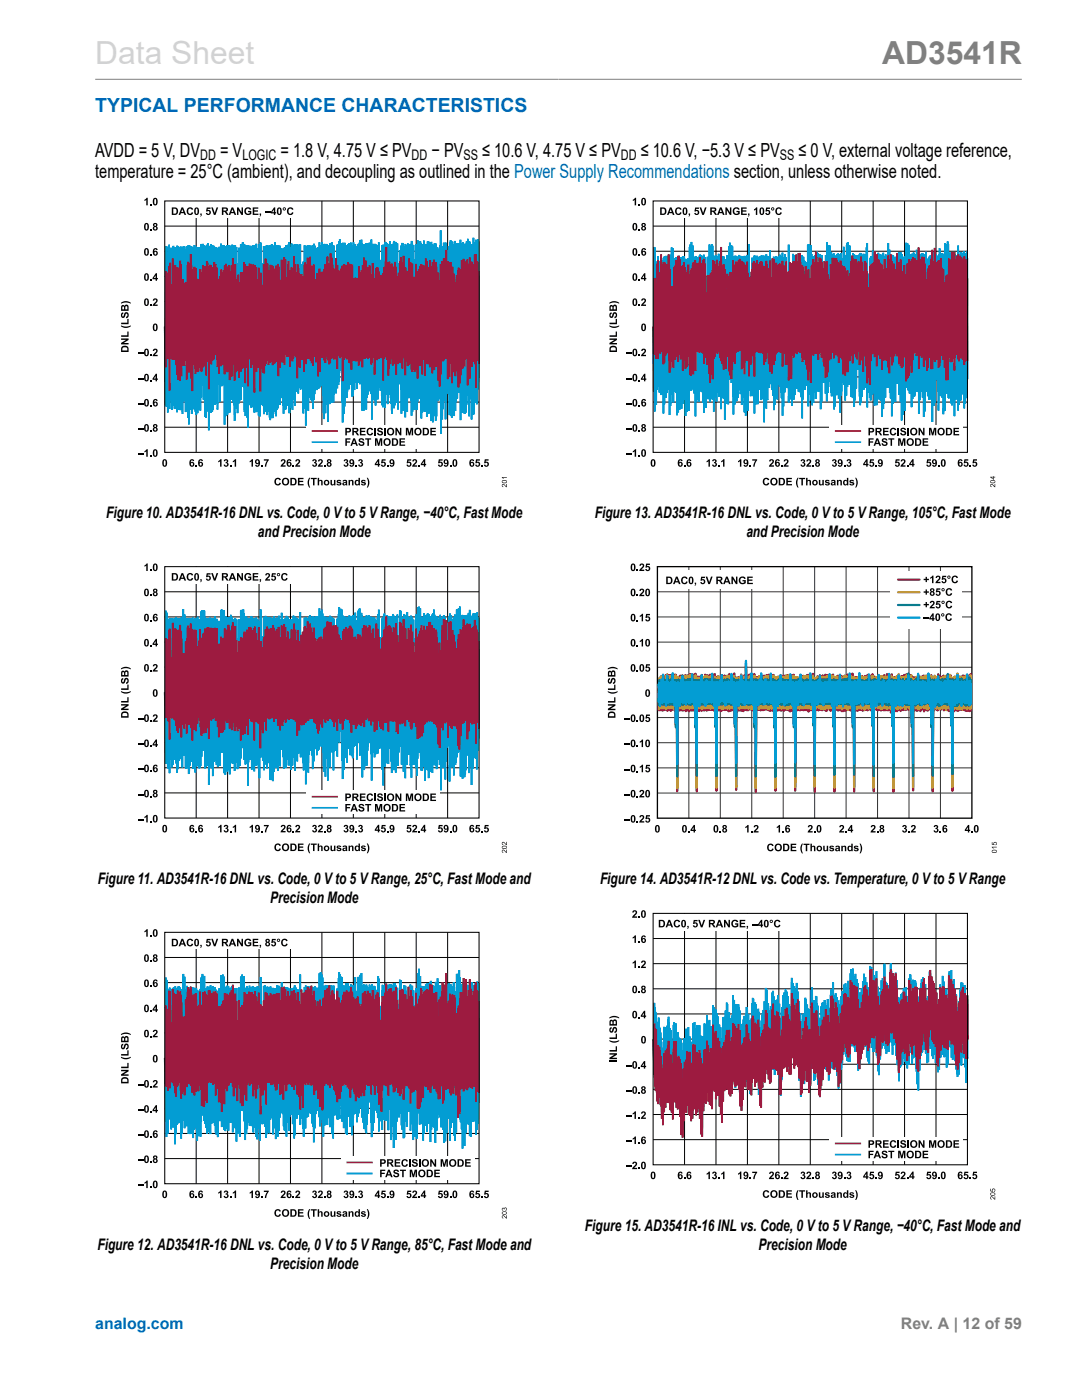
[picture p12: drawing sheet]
<svg xmlns="http://www.w3.org/2000/svg" width="216mm" height="279mm" viewBox="0 0 216 279" stroke-linecap="round" stroke-linejoin="round" font-family="sans-serif">
<defs><g id="words">
<text font-size="6.3" fill="#d3d3d3" x="19" y="12.7">Data Sheet</text>
<text font-size="6.3" fill="#808080" x="176" y="12.7">AD3541R</text>
<text font-size="3.9" fill="#0067b8" x="19" y="22.3">TYPICAL PERFORMANCE CHARACTERISTICS</text>
<g font-size="3.9">
<text x="19" y="35.5">temperature = 25°C (ambient), and decoupling as outlined in the Power Supply Recommendations section, unless otherwise noted.</text>
<text x="19" y="31.2">AVDD = 5 V, DV</text>
<text x="43.9" y="31.2">= V</text>
<text x="56" y="31.2">= 1.8 V, 4.75 V ≤ PV</text>
<text x="86.1" y="31.2">− PV</text>
<text x="96.2" y="31.2">≤ 10.6 V, 4.75 V ≤ PV</text>
<text x="127.8" y="31.2">≤ 10.6 V, −5.3 V ≤ PV</text>
<text x="159.3" y="31.2">≤ 0 V, external voltage reference,</text>
</g>
<g font-size="3.2">
<text x="21.2" y="103.4">Figure 10. AD3541R-16 DNL vs. Code, 0 V to 5 V Range, −40°C, Fast Mode</text>
<text x="51.5" y="107.3">and Precision Mode</text>
<text x="118.7" y="103.4">Figure 13. AD3541R-16 DNL vs. Code, 0 V to 5 V Range, 105°C, Fast Mode</text>
<text x="148.9" y="107.3">and Precision Mode</text>
<text x="19.5" y="176.4">Figure 11. AD3541R-16 DNL vs. Code, 0 V to 5 V Range, 25°C, Fast Mode and</text>
<text x="119.7" y="176.5">Figure 14. AD3541R-12 DNL vs. Code vs. Temperature, 0 V to 5 V Range</text>
<text x="53.9" y="180.2">Precision Mode</text>
<text x="116.7" y="245.6">Figure 15. AD3541R-16 INL vs. Code, 0 V to 5 V Range, −40°C, Fast Mode and</text>
<text x="19.4" y="249.4">Figure 12. AD3541R-16 DNL vs. Code, 0 V to 5 V Range, 85°C, Fast Mode and</text>
<text x="151.4" y="249.4">Precision Mode</text>
<text x="53.9" y="253.2">Precision Mode</text>
</g>
<text font-size="3.2" fill="#0067b8" x="19" y="265.3">analog.com</text>
<text font-size="3.2" fill="#808080" x="179.8" y="265.3">Rev. A | 12 of 59</text>
<g font-size="2.9">
<text x="39.9" y="32">DD</text>
<text x="48.4" y="32">LOGIC</text>
<text x="82.1" y="32">DD</text>
<text x="92.5" y="32">SS</text>
<text x="123.9" y="32">DD</text>
<text x="155.6" y="32">SS</text>
</g>
</g></defs>
<path d="M19 15.8h184.9" fill="none" stroke="#808080" stroke-width=".2"/>
<g fill="none" stroke="#000" stroke-width=".2">
<path d="M32.9 55.2h62.7M32.9 50.1h62.7M32.9 45.1h62.7M39.1 40.1v50.2M45.4 40.1v50.2M51.7 40.1v50.2M58 40.1v50.2M64.2 40.1v50.2M70.5 40.1v50.2M76.8 40.1v50.2M83 40.1v50.2M89.3 40.1v50.2"/>
<path d="M32.9 75.2h62.7M32.9 70.2h62.7M32.9 65.2h62.7M32.9 60.2h62.7M32.9 85.3h62.7M32.9 80.2h62.7"/>
</g>
<path d="M33.6 40.2h25.9v3.3h-25.9z" fill="#fff"/>
<g fill="#000">
<path d="M37.4 41.6a.65 .65 0 0 1 1.1 .2l-.3 .1-.2-.3a.46 .46 0 0 0-.5 .6 .46 .46 0 0 0 .7 .3l.1-.2 .2 .1a.71 .71 0 0 1-1 .4 .71 .71 0 0 1-.2-1.1zM40 42.6h.2v.4l-.2 .2 .1-.3h-.1zM41.3 41.4h.7v.3h-.5l-.1 .2a.5 .5 0 0 1 .7 .4 .5 .5 0 0 1-.4 .6 .5 .5 0 0 1-.6-.4h.3v.1a.25 .25 0 0 0 .4-.3 .25 .25 0 0 0-.5-.1h-.2zM42.1 41.4h.4l.3 1.1 .4-1.1h.3l-.5 1.5h-.3zM47.3 41.4h.3l.6 1v-1h.3v1.5h-.3l-.6-1v1h-.3zM49 41.6a.71 .71 0 0 1 1.1 .2l-.3 .1a.45 .45 0 0 0-.6-.2 .45 .45 0 0 0-.1 .7 .38 .38 0 0 0 .4 .3 .38 .38 0 0 0 .3-.4h-.3v-.2h.6v.6a.82 .82 0 0 1-1.1 0 .82 .82 0 0 1 0-1.1zM50.4 41.4h1.1v.2h-.8v.4h.8v.2h-.8v.4h.9v.3h-1.2zM51.8 42.6h.3v.4l-.3 .2 .1-.3h-.1zM52.8 42.2h1.2v.3h-1.2zM57.4 41.6a.65 .65 0 0 1 1.2 .2l-.3 .1-.2-.3a.46 .46 0 0 0-.6 .6 .46 .46 0 0 0 .7 .3l.1-.2 .3 .1a.71 .71 0 0 1-1.1 .4 .71 .71 0 0 1-.2-1.1z"/>
<path d="M34.3 41.4h.5a.75 .75 0 0 1 .7 .7 .75 .75 0 0 1-.7 .8h-.5zM34.6 41.6v1a.51 .51 0 0 0 .6-.5 .51 .51 0 0 0-.6-.5z"/>
<path d="M36.2 41.4h.3l.6 1.5h-.3l-.1-.3h-.6l-.1 .3h-.4zM36.4 41.7l-.2 .6h.4z"/>
<path d="M38.9 41.5a.52 .52 0 0 1 .7 0 .52 .52 0 0 1 .1 .7 .54 .54 0 0 1-.5 .7 .54 .54 0 0 1-.5-.7zM39.1 41.7v.1a.65 .65 0 0 0 .1 .9 .84 .84 0 0 0 0-1.1z"/>
<path d="M44.3 41.4h.6a.43 .43 0 0 1 .6 .3 .43 .43 0 0 1-.4 .5l.5 .7h-.3l-.4-.6h-.3v.6h-.3zM44.6 41.6v.4l.6-.1-.1-.2z"/>
<path d="M46.2 41.4h.3l.6 1.5h-.3l-.1-.3h-.6l-.2 .3h-.3zM46.4 41.7l-.2 .6h.4z"/>
<path d="M54.7 41.4h.2v.9h.2l-.2 .6h-.3v-.3h-.6v-.3zM54.6 41.8l-.3 .5h.3z"/>
<path d="M55.4 41.5a.52 .52 0 0 1 .7 0 .52 .52 0 0 1 .1 .7 .54 .54 0 0 1-.5 .7 .54 .54 0 0 1-.5-.7zM55.6 41.7v.1a.65 .65 0 0 0 .1 .9 .84 .84 0 0 0 0-1.1z"/>
<path d="M56.4 41.7a.35 .35 0 0 1 .7 0 .35 .35 0 0 1-.7 0zM56.6 41.7a.16 .16 0 0 0 .3 0 .16 .16 0 0 0-.3 0z"/>
</g>
<path d="M61.2 84.8h26.5v4.7h-26.5z" fill="#fff"/>
<path d="M32.9 65.2l.1 8.1 .1-19.2 .1 16.5v-16.3l.2 16.4v-13.5l.1 14.5v-14.2l.1 13.2 .1-17.6 .1 24.8 .1-24.9v17.8l.1-18.4 .1 18.2v-13.8l.1 14.1v-13.7l.1 14.5 .1-14.6 .1 13.9v-19.4l.1 20.2v-14.6l.1 13.5v-16l.1 16v-13.5l.2 14.6v-18.9l.1 18v-17.6v19.6l.1-19.3 .1 21.2v-18.3l.1 14.3 .1-17.4v22.4l.1-20.9 .1 17.4v-18.5l.2 22.2 .1-24v20.4l.1-19.6 .1 22.3v-18.8l.1 14.8v-13.8l.1 15.7 .1-17.3v16.4l.1-15.6v14.3l.1-13.8 .1 16v-16.4l.1 13.9v-13.5l.1 15 .1-15.7v14l.1-12.9 .1 18.4v-19.5l.1 14.1v-17.5l.1 17.9 .1-18.5 .1 22 .1-21.7 .2 18.5 .1-20.4v24.8l.1-22.5 .1 17.7v-17l.1 24.3v-22.2l.1 15.2 .1-14.4v14.6l.1-15.8 .1 17.5v-19.6l.2 21.3v-21.1l.1 20.7 .1-18.2v17.9l.1-18.3 .1 16.2v-14.8v17.2l.1-17.3 .1 17.2 .1-18.4 .1 15v-14.7l.1 17.4v-19.7l.1 18.6v-16.4l.2 18.2v-19.8v19.9l.1-19.7 .1 18.9v-19.6l.1 18.7v-19.5l.1 20.1 .1-18.6v17.7l.1-18.8v17.4l.1-17.6 .1 19.4v-19.5l.1 21.8 .2-22.8v20.1l.1-19.8 .1 18.7 .1-18 .1 24.6 .1-20.2 .1 13v-17.6l.2 17.9v-17.8l.1 19.7 .1-17.1 .1 15.5v-16v16.8l.1-18.5 .1 17.1v-17.1l.1 18.3v-19.4l.2 18.6v-17.6v17.5l.1-18.1 .1 18.1v-13.6l.1 13.4v-17.2l.1 18.4 .1-14.9v16.3l.1-17.5 .1 15v-13.5l.1 17.3v-17.4l.1 13.7 .1-15.7v17.8l.1-17 .1 16.8v-18.9v19.3l.1-18.8 .1 18.4 .1-18.2 .1 18.2v-18.1v17.8l.1-18.5 .2 20.8v-21.7l.2 17.5v-17.3v20.4l.1-20.9v17.6l.1-13.8 .1 14.6v-17.7l.1 20.9 .1-20.5 .1 17.1v-17.8v17.8l.1-17.9 .1 22.9v-19.7l.1 14.4 .1-16.5v17.4l.1-15.5 .1 14.6v-17.6l.1 22.1v-21.7l.1 17.5 .1-19.3v20.6l.1-19.1v18.1l.1-14.8 .1 19.6v-20.1v16.9l.1-20.1 .1 21.6 .1-17.1v13.7l.1-14.9v17.1l.1-17.4 .1 18.1v-18.5v18.8l.2-19.3v16.2l.1-14.6v19l.1-18.6 .1 13.8v-13.3l.1 16.8 .1-19.8 .1 16.3v-15.8l.1 18.8v-19.3l.1 18.1v-17.4l.1 18.4 .1-19.1 .1 16v-18l.1 18.8v-18.1l.1 23.5v-23.8l.1 19.6v-16l.2 17.1v-17.3l.1 14.2v-17.2l.1 17.6v-17.4l.1 23.8v-20.3l.1 13.8 .1-17.4 .1 17.7v-18.3l.1 19v-18.2l.1 18.4v-19.1l.1 20.7 .1-19.6v18.9l.1-18.7 .1 16.8v-15.2l.1 16.7v-19.5l.1 19v-18.7l.2 25.2v-21.5l.1 13.5v-17.3v20l.1-15.2 .1 13.2v-17.6l.1 20.8 .1-17.2 .1 15.9v-17.1v15.4l.1-15.4 .1 17.6v-20l.1 16.2 .1-14.2 .1 16.6v-15.3l.1 21.4v-23.7l.1 16.5v-14.2l.1 16.8 .1-16.2v14.7l.1-14.9v17.2l.1-17.4 .1 13.6v-17.8l.1 21.8v-18.7l.1 14.9 .1-14.2v16.5l.1-21.4 .1 21v-15.8l.1 14v-17.6l.1 18.8 .1-19.4 .2 20.2v-18.8l.1 16.9v-16.1l.1 16.3 .1-14.6v15.9l.1-19.5 .1 17.9v-17l.1 18.4v-19.2l.1 17.7 .1-16.6v18.8l.1-19.8v17.6l.1-17.2 .1 19v-18.6l.1 18.6v-16.6l.1 15.3 .1-15.8 .1 15.4v-17.8v19.2l.1-18.5v18.3l.1-16.1 .2 14.7v-17.9v22.4l.1-21.9 .1 17.8v-15.3l.1 15.2v-14.3l.1 16.8 .1-17.5v15.9l.1-15.4 .1 14.4v-19l.1 20.5v-15.7l.1 15.1 .1-15.8v15l.1-18v18.9l.1-20.5 .1 21.5v-16.7l.1 14.2v-18.5l.1 19 .1-15.2 .1 15v-14.2l.1 14.8v-15.9l.1 15.8v-18.3l.1 18.3 .1-19 .1 19.1v-14.8v14.7l.1-17.1v19.2l.1-17.7 .1 15.6 .1-13.3v13.8l.1-18.3 .1 17.7v-16.5l.1 17.6v-14.3l.1 13.7 .2-20.4 .1 19.9v-17.8l.1 17.6v-18.1l.1 17.8v-13.4l.1 14.2 .1-15.7v15.4l.1-16.7v21.2l.1-22.7 .1 18.3v-17.6l.1 18.9 .1-17.8v18.7l.1-18.6 .1 18.7v-16.9l.1 15.3v-15.2v14.1l.2-16v17.1l.1-15.1v14.4l.1-16 .1 16v-14.6l.1 14.5v-15.3l.1 18.5 .1-21.4v18.2l.1-18.6 .1 18.9v-18.3v19.7l.1-19 .1 17.3 .1-18.3 .1 18.6v-19.9v19.6l.1-17.6v18.2l.1-16.3 .1 15.7 .1-15v14.5l.1-19.2 .1 20.6v-16l.1 16v-18.2l.1 18.8 .1-19.5 .1 20 .1-17 .1 15.1v-18.3l.1 17.7v-14.3l.1 15 .1-15.4 .1 15.1v-15.2l.1 16.6v-16.4l.1 15.8v-17.1l.2 16.4v-16.3l.1 20.4v-19.2l.1 14.9v-15.3l.1 18.1v-20l.1 17.5 .1-16.1v19.2l.1-17.8 .1 14.8v-16.9l.1 17.1v-15.6l.1 15.5 .1-17.1v17l.1-14.4 .1 13.7v-15.4l.1 15.6v-17v18.3l.1-19.2 .1 19.6 .1-18.4v17.2l.1-15.9 .1 15.4v-18.1l.1 18.4v-19.8l.1 20.7 .1-18.8 .1 17.8v-16.3v18.1l.1-20 .2 19.8 .1-21.9 .1 20.8v-18.5v18.8l.1-20.3v19.7l.1-18.3 .1 18.6 .1-14.7v14.3l.1-17.5 .1 18.2v-16.4l.1 15.6v-16l.1 16.1v-13.8l.1 14.5 .1-20.2 .1 19.4v-15.5l.1 18.2v-20.7v18l.1-15.9 .1 15.6 .1-16.3 .1 16.6v-16.9l.1 17.2v-16.3l.1 16.6v-16.8l.1 16.5 .1-17.6 .1 17.6v-16.3l.1 16.1v-18l.1 23.1v-22l.2 17v-17v17.7l.1-19.1 .1 18.7v-18.1l.1 17.8v-18.2l.1 18.3v-18.1l.1 18.4 .1-17.4 .1 17.4v-17.7v17.9l.1-19.4v19l.1-18.7 .2 19.8 .1-19.3 .1 18.9v-19.3v19.8l.1-19.5 .1 20.8 .1-20.4v17.7l.1-18.3 .1 18v-15.2l.1 15.7v-15.4v16.1l.1-16.2 .1 16 .1-15.7v15.1l.1-15.8 .1 16.7v-15.8l.1 15.4v-16.2l.1 16.6 .1-15.4v14.9l.1-16.1 .1 15.9v-14.3l.1 15.9v-19.8l.1 18.2 .1-16.6v17.3l.1-17.7 .1 16.8v-16.6l.1 16.8v-17.4l.1 17 .1-16.5v18.8l.1-20.4 .1 18.2v-17.7l.1 18.1v-20.1l.1 19.8v-14.8l.1 15.2 .1-16.8 .1 16.2v-19l.1 19.4v-17.8l.1 17.3v-16.3l.2 16.3v-17.6v18.4l.1-17.6 .1 17.3v-15.4l.1 15.2v-18.2l.2 18.2v-14.5v13l.1-14.6 .1 17.6v-18l.1 17.7v-16.6l.1 15.5 .1-18.8 .1 19v-16.9l.2 16.6v-15.7v19.3l.1-18.4 .1 14.7 .1-15.3v15.1l.1-17.4 .1 17.5v-17.6v18.5l.1-18.6 .1 18.1 .1-17.3 .1 17v-16.9v17.4l.1-13.8 .1 13.4v-14.1l.1 13.9 .1-16.1v16.6l.1-14.2 .1 13.4v-15.1l.1 15.4v-14.5l.1 14.4 .1-16.4v21.4l.1-20.8 .1 16.4v-18.2v18.1l.1-18.1v17.4l.1-18.5 .1 18.8 .1-21.7v22l.1-18.9v19.4l.1-16.7 .1 15.9v-18.6l.1 22.6 .1-19.9v18.5l.1-21.4 .1 18.9v-17.9l.1 19.5v-20l.1 18.6 .1-14.6 .1 15v-19.1v18.8l.1-17.2 .1 18.7v-16.9l.1 15.8 .1-18.6v19.5l.1-15.8 .1 15.4v-20v19.4l.1-14.5 .1 13.7v-17.6l.1 21.5 .1-18.9v15.8l.1-16.1 .1 17.1v-17.6l.1 17.2v-17.9l.1 17.3 .1-15.4 .1 15.3v-19.5l.1 20.2v-15.4l.1 15v-20.6l.1 21.2 .1-19.3 .1 18.3v-18.9v21l.1-21.2 .1 18.7v-20l.1 20.1v-15.3l.2 15.3v-17.6l.1 21.3v-21.5l.1 17.6v-16.8l.1 17.9v-14.8l.2 14.1v-17.3l.1 19v-16.7l.1 14.2v-16.1l.1 18.2v-21.1l.1 19.4 .1-16.7 .1 17.3v-15.5l.1 16.4v-20.1l.1 21.4v-18l.1 18.4 .1-21.6v21.1l.1-18.5 .1 16.2v-15.3v17.5l.1-17 .1 17.6v-18.8l.1 14.9 .1-15.1 .1 18.6v-21.1l.1 19.4v-18v18l.1-14.8 .1 18.2 .1-21 .1 17.3v-17.6v18.7l.1-19.2 .1 18.7v-17.4l.1 18 .1-19.9v18.1l.1-18.5 .1 19.3v-19.3l.2 22 .1-21.7v18.7l.1-15.2 .1 14.7v-18.2l.1 18.8v-18.5l.1 21.7v-18.6l.1 14.8 .1-19.6 .1 19.8v-18.4l.1 18.2v-19.1l.1 20.6v-18.9l.1 17.6 .1-17.1v18.4l.1-19.4 .1 17.9v-16.2l.1 18.3v-21.4l.1 20.1 .1-16.1v15.4l.1-18.1v17.8l.1-16.7 .1 20.2v-22.2l.2 20.1 .1-20.6 .1 22v-17.3v16.4l.1-19.1 .1 19.4v-20.8v20.8l.2-20v18.8l.1-15.7 .1 16.8v-17.9l.1 15.2v-16l.1 21.6 .1-19.9v14.3l.1-14.5v21.3l.1-21.2v14l.1-17.3 .1 22 .1-18.2 .1 14.5v-18.8v19.1l.1-17.7 .1 18.5v-15.9l.1 14.6 .1-19.3v20.4l.1-15.9 .1 15v-16.2l.1 16.2v-18.4l.1 18.9v-21.6l.1 21.6 .1-15.2v15.2l.1-15.8v20l.1-23.6 .1 19.1v-17.8l.1 18.6 .1-16.8v20l.1-22.8 .1 19.6v-19.7v20.2l.1-15.9 .1 15 .1-14.9v19.8l.1-23.3 .1 19.7v-15.3v14.2l.1-17.2 .1 19.7v-19l.1 15.5 .1-14.4 .1 18.7v-18.6l.1 14.5v-14l.1 17.1v-19.2l.1 19 .1-17.4 .1 17.9v-20.4l.1 23.3v-23.9l.1 19.4v-18.3l.1 22 .1-22.6 .1 17v-17.1v21.1l.1-18.7 .1 15.6v-19.9l.1 20.2 .1-18.1v19.5l.1-20.8 .1 18.9v-19.9v19.1l.1-18.9 .1 21.2 .2-20.8 .1 19.3v-19.4v19.4l.1-15.4v15.5l.1-19.9 .1 25.1 .1-24.2 .1 18.2v-17.2l.1 21.1v-19.5l.1 20.2v-24.1l.1 20.1 .1-14.4v14.7l.1-16.9 .1 18.3v-21l.1 19.1v-17.6l.1 18.5 .1-19.4 .1 18.7 .1-18.6v18.9l.1-21 .1 21.9v-19.4l.1 18.6 .1-21.2v26.7l.1-24v17.5l.1-18.8 .1 19.2v-14.2l.1 14.9 .1-17.9 .1 18.5v-17.5v15.6M62.2 86h5.2" fill="none" stroke="#9d1b40" stroke-width=".35"/>
<g fill="#000">
<path d="M28.8 39.9l.4-.4h.3v1.5h-.3v-1.1l-.4 .2zM30 55.7h.3v.3h-.3zM30 50.7h.3v.3h-.3zM30 45.7h.3v.3h-.3zM30 40.7h.3v.3h-.3zM24.3 62.5l.3-.2v.3a.24 .24 0 0 0-.3 .3 .24 .24 0 0 0 .3 .2 .72 .72 0 0 1 .7-.8 .64 .64 0 0 1 .4 .7 .64 .64 0 0 1-.5 .5l-.1-.3a.28 .28 0 0 0 .4-.3 .28 .28 0 0 0-.4-.2 .57 .57 0 0 1-.2 .6 .57 .57 0 0 1-.6 0l-.2-.4zM24.2 67.5h1.5v.4l-1 .6h1v.2h-1.5v-.3l1-.6h-1zM24.2 66.9h1.2v-.7h.3v1h-1.5zM24.2 64.4h1.2v-.8h.3v1.1h-1.5zM24.1 64.9l1 .3 1-.3-.2 .3a1.64 1.64 0 0 1-1.8-.1zM24.1 60.4l.7-.3h.4l.9 .3v.2l-1-.2-1 .2zM27.5 75.4h1.2v.3h-1.2z"/>
<path d="M27.5 70.4h1.2v.2h-1.2zM30 75.8h.3v.3h-.3zM30 70.8h.3v.3h-.3zM30 60.8h.3v.2h-.3zM30.6 69.7a.51 .51 0 0 1 .8 .1 .51 .51 0 0 1-.3 .8l-.2 .2h.6v.3h-1l.1-.4a.71 .71 0 0 0 .5-.8l-.6 .1zM30.6 59.6a.51 .51 0 0 1 .8 .2 .51 .51 0 0 1-.3 .7l-.2 .3h.6v.2h-1l.1-.3a.71 .71 0 0 0 .5-.9l-.6 .2zM27.5 90.5h1.2v.2h-1.2zM27.5 85.5h1.2v.2h-1.2zM27.5 80.5h1.2v.2h-1.2zM28.8 90l.4-.4h.3v1.6h-.3v-1.1l-.4 .2zM30 90.9h.3v.3h-.3zM30 85.8h.3v.3h-.3z"/>
<path d="M30 80.8h.3v.3h-.3zM39 92.8h.3v.3h-.3zM43.5 92l.5-.4h.2v1.5h-.3v-1l-.4 .2zM44.8 91.7a.4 .4 0 0 1 .6 0 .4 .4 0 0 1-.1 .6 .47 .47 0 0 1 0 .8 .47 .47 0 0 1-.7-.4h.3a.23 .23 0 0 0 .3 .2 .23 .23 0 0 0 .1-.4 .23 .23 0 0 0-.3 0v-.3a.18 .18 0 0 0 .3-.2 .18 .18 0 0 0-.3-.1l-.1 .2-.3-.1zM45.9 92.8h.2v.3h-.2zM46.5 92l.4-.4h.2v1.5h-.3v-1l-.3 .2zM49.8 92l.4-.4h.3v1.5h-.3v-1l-.4 .2zM52.1 92.8h.3v.3h-.3zM52.6 91.7h1l-.5 1.4h-.3l.1-.2 .4-1h-.7zM54.9 95.6a.65 .65 0 0 1 1.1 .2l-.3 .1-.2-.3a.46 .46 0 0 0-.5 .6 .46 .46 0 0 0 .7 .3l.1-.2 .3 .1a.71 .71 0 0 1-1.1 .4 .71 .71 0 0 1-.2-1.1zM56.2 91.7a.51 .51 0 0 1 .7 .2 .51 .51 0 0 1-.3 .7l-.2 .3h.6v.2h-1l.1-.4a.71 .71 0 0 0 .5-.8l-.6 .2zM58.4 92.8h.3v.3h-.3z"/>
<path d="M59.4 95.4h1.2v.2h-.8v.4h.7v.2h-.7v.4h.8v.3h-1.2zM59.1 91.7a.51 .51 0 0 1 .7 .2 .51 .51 0 0 1-.2 .7l-.3 .3h.6v.2h-1l.2-.4a.71 .71 0 0 0 .5-.8l-.7 .2zM61.7 95.3h.2l-.2 1 .2 1-.3-.2a1.64 1.64 0 0 1 .1-1.8zM62.4 91.7a.4 .4 0 0 1 .6 0 .4 .4 0 0 1 0 .6 .47 .47 0 0 1 0 .8 .47 .47 0 0 1-.7-.4h.3a.23 .23 0 0 0 .3 .2 .23 .23 0 0 0 .1-.4 .23 .23 0 0 0-.4 0l.1-.3a.18 .18 0 0 0 .2-.2 .18 .18 0 0 0-.3-.1v.2l-.3-.1zM62 95.4h1.2v.2h-.4v1.3h-.3v-1.3h-.5zM63.4 95.4h.3v.5a.39 .39 0 0 1 .5-.1 .39 .39 0 0 1 .2 .4v.7h-.3l-.1-.9a.25 .25 0 0 0-.3 0 .25 .25 0 0 0 0 .3v.6h-.3zM63.6 91.7a.51 .51 0 0 1 .8 .2 .51 .51 0 0 1-.3 .7l-.3 .3h.6v.2h-1l.2-.4a.71 .71 0 0 0 .5-.8l-.7 .2zM64.7 92.8h.3v.3h-.3zM65.9 95.8h.3v.7a.2 .2 0 0 0 .3 .2 .2 .2 0 0 0 .1-.3v-.6h.3v1.1h-.2v-.2a.39 .39 0 0 1-.5 .2 .39 .39 0 0 1-.3-.4zM67.3 95.9l.5-.1 .3 .2h-.5l-.2 .1a.51 .51 0 0 1 .6 .7l-.6 .1-.3-.3 .3-.1 .2 .2 .2-.2a.49 .49 0 0 1-.5-.6zM68.7 91.7a.4 .4 0 0 1 .6 0 .4 .4 0 0 1 0 .6 .47 .47 0 0 1 0 .8 .47 .47 0 0 1-.8-.4h.3a.23 .23 0 0 0 .3 .2 .23 .23 0 0 0 .1-.4 .23 .23 0 0 0-.3 0v-.3a.18 .18 0 0 0 .3-.2 .18 .18 0 0 0-.3-.1l-.1 .2-.2-.1zM68.9 87.5h1v.2h-.7v.4h.6v.2h-.6v.7h-.3z"/>
<path d="M69.5 95.8h.3v.1a.39 .39 0 0 1 .5-.1 .39 .39 0 0 1 .2 .4v.7h-.2l-.1-.8-.1-.1-.2 .1-.1 .8h-.3zM70.9 92.8h.3v.3h-.3zM71.6 91.7a.4 .4 0 0 1 .6 0 .4 .4 0 0 1 0 .6 .47 .47 0 0 1 0 .8 .47 .47 0 0 1-.7-.4h.2a.23 .23 0 0 0 .3 .2 .23 .23 0 0 0 .2-.4 .23 .23 0 0 0-.4 0l.1-.3a.18 .18 0 0 0 .2-.2 .18 .18 0 0 0-.3-.1l-.1 .2-.2-.1zM71.7 87.6a.61 .61 0 0 1 1 .3h-.3a.24 .24 0 0 0-.3-.2 .24 .24 0 0 0-.2 .2 .72 .72 0 0 1 .8 .8 .65 .65 0 0 1-.7 .3 .65 .65 0 0 1-.5-.5h.3a.28 .28 0 0 0 .3 .3 .28 .28 0 0 0 .2-.4 .57 .57 0 0 1-.6-.2 .57 .57 0 0 1 0-.6zM71.8 85.4h1.1v.2h-.8v.4h.8v.2h-.8v.4h.8v.3h-1.1zM72.2 95.9l.5-.1 .3 .2h-.5l-.2 .1a.51 .51 0 0 1 .6 .7l-.6 .1-.3-.3 .3-.1 .2 .2 .2-.2a.49 .49 0 0 1-.5-.6zM73.2 95.3h.2l.3 .8-.1 .7-.2 .5h-.2l.2-1zM72.9 87.5h1.2v.2h-.5v1.3h-.3v-1.3h-.4zM73.3 85.6a.65 .65 0 0 1 1.2 .2l-.3 .1-.2-.2a.46 .46 0 0 0-.5 .4 .46 .46 0 0 0 .5 .5l.2-.3 .3 .1a.71 .71 0 0 1-1.1 .4 .71 .71 0 0 1-.2-1.1zM74.7 85.4h.3v1.5h-.3zM74.8 87.5h.5l.3 1 .2-1h.5v1.5h-.3v-1.2l-.3 1.2h-.3l-.3-1.2v1.2h-.3zM75.4 85.5a.61 .61 0 0 1 1 .3h-.3a.24 .24 0 0 0-.3-.2 .24 .24 0 0 0-.2 .2 .72 .72 0 0 1 .8 .8 .65 .65 0 0 1-.6 .3 .65 .65 0 0 1-.6-.5h.3a.28 .28 0 0 0 .3 .3 .28 .28 0 0 0 .3-.4 .57 .57 0 0 1-.7-.2 .57 .57 0 0 1 0-.6z"/>
<path d="M76.2 91.7h.7v.2h-.5v.3a.5 .5 0 0 1 .6 .3 .5 .5 0 0 1-.4 .7 .5 .5 0 0 1-.6-.5h.3l.1 .2a.25 .25 0 0 0 .3-.3 .25 .25 0 0 0-.4-.1l-.3-.1zM76.7 85.4h.3v1.5h-.3zM77.2 92.8h.3v.3h-.3zM78.9 85.4h.3l.6 1v-1h.3v1.5h-.3l-.6-1v1h-.3zM79.7 87.5h1.1v.2h-.8v.4h.8v.2h-.8v.4h.8v.3h-1.1zM81 85.4h.4l.3 1 .3-1h.4v1.5h-.3v-1.2l-.2 1.2h-.3l-.3-1.2v1.2h-.3zM81.3 91.7h.7v.2h-.5v.3a.5 .5 0 0 1 .6 .3 .5 .5 0 0 1-.4 .7 .5 .5 0 0 1-.6-.5h.3l.1 .2a.25 .25 0 0 0 .3-.3 .25 .25 0 0 0-.4-.1l-.3-.1zM82.4 91.7a.51 .51 0 0 1 .8 .2 .51 .51 0 0 1-.3 .7l-.2 .3h.5v.2h-1l.2-.4a.71 .71 0 0 0 .5-.8l-.6 .2zM83.5 92.8h.3v.3h-.3zM85.9 85.4h1.1v.2h-.8v.4h.7v.2h-.7v.4h.8v.3h-1.1zM87.6 91.7h.7v.2h-.5l-.1 .3a.5 .5 0 0 1 .7 .3 .5 .5 0 0 1-.4 .7 .5 .5 0 0 1-.6-.5h.3v.2a.25 .25 0 0 0 .4-.3 .25 .25 0 0 0-.5-.1l-.2-.1zM89.8 92.8h.2v.3h-.2z"/>
<path d="M95 91.7h.8v.2h-.6v.3a.5 .5 0 0 1 .6 .3 .5 .5 0 0 1-.4 .7 .5 .5 0 0 1-.6-.5h.3l.1 .2a.25 .25 0 0 0 .3-.3 .25 .25 0 0 0-.4-.1l-.3-.1zM96 92.8h.3v.3h-.3zM96.7 91.7h.8v.2h-.5l-.1 .3a.5 .5 0 0 1 .6 .3 .5 .5 0 0 1-.3 .7 .5 .5 0 0 1-.6-.5h.2l.1 .2a.25 .25 0 0 0 .4-.3 .25 .25 0 0 0-.5-.1l-.2-.1zM100.2 96.7a.66 .66 0 0 1 .8 .4v-.5h.1v.6l-.2-.1a.45 .45 0 0 0-.7-.3l.2 .4-.3-.2zM100.1 95.2h1v.1h-.7l.1 .3h-.1z"/>
<path d="M30.6 39.6a.52 .52 0 0 1 .7 0 .52 .52 0 0 1 .2 .6 .54 .54 0 0 1-.5 .8 .54 .54 0 0 1-.5-.8zM30.9 39.7l-.1 .2a.65 .65 0 0 0 .2 .9 .84 .84 0 0 0 0-1.1z"/>
<path d="M28.9 59.7a.52 .52 0 0 1 .7 0 .52 .52 0 0 1 .1 .6 .54 .54 0 0 1-.5 .8 .54 .54 0 0 1-.5-.8zM29.1 59.8v.1a.65 .65 0 0 0 .1 .9 .84 .84 0 0 0 0-1z"/>
<path d="M28.9 54.7a.52 .52 0 0 1 .7-.1 .52 .52 0 0 1 .1 .7 .54 .54 0 0 1-.5 .8 .54 .54 0 0 1-.5-.8zM29.1 54.8v.1a.65 .65 0 0 0 .1 .9 .84 .84 0 0 0 0-1z"/>
<path d="M28.9 49.7a.52 .52 0 0 1 .7-.1 .52 .52 0 0 1 .1 .7 .54 .54 0 0 1-.5 .7 .54 .54 0 0 1-.5-.7zM29.1 49.8v.1a.65 .65 0 0 0 .1 .9 .84 .84 0 0 0 0-1.1z"/>
<path d="M28.9 44.6a.52 .52 0 0 1 .7 0 .52 .52 0 0 1 .1 .7 .54 .54 0 0 1-.5 .7 .54 .54 0 0 1-.5-.7zM29.1 44.8v.1a.65 .65 0 0 0 .1 .9 .84 .84 0 0 0 0-1.1z"/>
<path d="M30.6 44.6a.42 .42 0 0 1 .7-.1 .42 .42 0 0 1-.1 .7 .45 .45 0 0 1 .1 .7 .45 .45 0 0 1-.7 0 .45 .45 0 0 1 .1-.7l-.2-.2zM30.8 45.6a.23 .23 0 0 0 .4 0 .23 .23 0 0 0-.4 0zM30.8 44.9a.2 .2 0 0 0 .4 0 .2 .2 0 0 0-.4 0z"/>
<path d="M31.1 54.5h.2v1h.2l-.2 .5h-.3v-.3h-.6v-.2zM31 55l-.3 .5h.3z"/>
<path d="M30.6 49.7l.6-.2 .3 .4-.6-.1-.1 .4a.49 .49 0 0 1 .7 .3 .49 .49 0 0 1-.5 .6 .49 .49 0 0 1-.5-.6zM30.8 50.5a.25 .25 0 0 0 .5 0 .25 .25 0 0 0-.5 0z"/>
<path d="M24.3 69.2a.78 .78 0 0 1 .9-.2 .78 .78 0 0 1 .5 .7v.5h-1.5v-.7zM24.5 69.4l-.1 .5h1a.53 .53 0 0 0-.2-.6 .53 .53 0 0 0-.7 .1z"/>
<path d="M24.3 61l.3-.1 .3 .2a.46 .46 0 0 1 .6-.2 .46 .46 0 0 1 .2 .6v.5h-1.5zM24.5 61.2l-.1 .5h.4l-.1-.5zM25.1 61.2l-.1 .5h.4v-.5z"/>
<path d="M28.9 79.8a.52 .52 0 0 1 .7-.1 .52 .52 0 0 1 .1 .7 .54 .54 0 0 1-.5 .7 .54 .54 0 0 1-.5-.7zM29.1 79.9v.1a.65 .65 0 0 0 .1 .9 .84 .84 0 0 0 0-1z"/>
<path d="M28.9 74.7a.52 .52 0 0 1 .7 0 .52 .52 0 0 1 .1 .7 .54 .54 0 0 1-.5 .7 .54 .54 0 0 1-.5-.7zM29.1 74.9v.1a.65 .65 0 0 0 .1 .9 .84 .84 0 0 0 0-1.1z"/>
<path d="M28.9 69.7a.52 .52 0 0 1 .7 0 .52 .52 0 0 1 .1 .6 .54 .54 0 0 1-.5 .8 .54 .54 0 0 1-.5-.8zM29.1 69.8v.2a.65 .65 0 0 0 .1 .9 .84 .84 0 0 0 0-1.1z"/>
<path d="M30.6 64.7a.52 .52 0 0 1 .7 0 .52 .52 0 0 1 .2 .6 .54 .54 0 0 1-.5 .8 .54 .54 0 0 1-.5-.8zM30.9 64.8l-.1 .2a.65 .65 0 0 0 .2 .9 .84 .84 0 0 0 0-1.1z"/>
<path d="M31.1 74.6h.2v.9h.2l-.2 .6h-.3v-.3h-.6v-.3zM31 75l-.3 .5h.3z"/>
<path d="M30.6 79.8l.6-.2 .3 .4-.6-.1-.1 .4a.49 .49 0 0 1 .7 .3 .49 .49 0 0 1-.5 .6 .49 .49 0 0 1-.5-.6zM30.8 80.6a.25 .25 0 0 0 .5 0 .25 .25 0 0 0-.5 0z"/>
<path d="M28.9 84.8a.52 .52 0 0 1 .7-.1 .52 .52 0 0 1 .1 .7 .54 .54 0 0 1-.5 .8 .54 .54 0 0 1-.5-.8zM29.1 84.9v.1a.65 .65 0 0 0 .1 .9 .84 .84 0 0 0 0-1z"/>
<path d="M30.6 84.7a.42 .42 0 0 1 .7 0 .42 .42 0 0 1-.1 .6 .45 .45 0 0 1 .1 .7 .45 .45 0 0 1-.7 0 .45 .45 0 0 1 .1-.7l-.2-.2zM30.8 85.7a.23 .23 0 0 0 .4 0 .23 .23 0 0 0-.4 0zM30.8 85a.2 .2 0 0 0 .4 0 .2 .2 0 0 0-.4 0z"/>
<path d="M30.6 89.8a.52 .52 0 0 1 .7 0 .52 .52 0 0 1 .2 .6 .54 .54 0 0 1-.5 .8 .54 .54 0 0 1-.5-.8zM30.9 89.9l-.1 .1a.65 .65 0 0 0 .2 .9 .84 .84 0 0 0 0-1z"/>
<path d="M32.5 91.8a.52 .52 0 0 1 .7-.1 .52 .52 0 0 1 .2 .7 .54 .54 0 0 1-.5 .8 .54 .54 0 0 1-.5-.8zM32.8 91.9l-.1 .1a.65 .65 0 0 0 .2 .9 .84 .84 0 0 0 0-1z"/>
<path d="M37.9 91.8l.6-.1 .3 .3-.6-.1-.1 .4a.49 .49 0 0 1 .7 .3 .49 .49 0 0 1-.5 .6 .49 .49 0 0 1-.5-.6zM38.1 92.7a.25 .25 0 0 0 .5 0 .25 .25 0 0 0-.5 0z"/>
<path d="M39.7 91.8l.5-.1 .3 .3-.5-.1-.2 .4a.49 .49 0 0 1 .7 .3 .49 .49 0 0 1-.5 .6 .49 .49 0 0 1-.5-.6zM39.8 92.7a.25 .25 0 0 0 .5 0 .25 .25 0 0 0-.5 0z"/>
<path d="M51 91.8a.62 .62 0 0 1 .8 .1 .62 .62 0 0 1 .1 .7 .49 .49 0 0 1-.4 .5 .49 .49 0 0 1-.6-.3l.5 .1 .2-.4a.46 .46 0 0 1-.7-.1 .46 .46 0 0 1 .1-.6zM51.1 92.1a.25 .25 0 0 0 .5 0 .25 .25 0 0 0-.5 0z"/>
<path d="M56.3 96.1a.76 .76 0 0 1 1.5 0 .76 .76 0 0 1-1.5 0zM56.7 95.7a.47 .47 0 0 0-.1 .8 .47 .47 0 0 0 .8-.2v-.2a.42 .42 0 0 0-.2-.5 .42 .42 0 0 0-.5 .1z"/>
<path d="M57.9 95.4h.6a.75 .75 0 0 1 .7 .7 .75 .75 0 0 1-.7 .8h-.6zM58.2 95.6v1a.51 .51 0 0 0 .7-.5 .51 .51 0 0 0-.7-.5z"/>
<path d="M57.3 91.8l.6-.1 .2 .3-.5-.1-.1 .4a.49 .49 0 0 1 .6 .3 .49 .49 0 0 1-.4 .6 .49 .49 0 0 1-.5-.6zM57.5 92.7a.25 .25 0 0 0 .5 0 .25 .25 0 0 0-.5 0z"/>
<path d="M64.6 96.3a.57 .57 0 0 1 1.1 0 .57 .57 0 0 1-1.1 0zM64.9 96.3a.3 .3 0 0 0 .6 0 .3 .3 0 0 0-.6 0z"/>
<path d="M65.3 91.7a.42 .42 0 0 1 .7 0 .42 .42 0 0 1-.1 .6 .45 .45 0 0 1 .1 .7 .45 .45 0 0 1-.7 0 .45 .45 0 0 1 .1-.7l-.2-.2zM65.5 92.7a.23 .23 0 0 0 .4 0 .23 .23 0 0 0-.4 0zM65.5 92a.2 .2 0 0 0 .4 0 .2 .2 0 0 0-.4 0z"/>
<path d="M68.5 95.8a.46 .46 0 0 1 .5-.1 .46 .46 0 0 1 .3 .5v.7l-.3-.2a.39 .39 0 0 1-.5 .2 .39 .39 0 0 1-.1-.6 .39 .39 0 0 1 .5-.1h.1l-.1-.2-.6 .1zM68.7 96.4a.17 .17 0 0 0 0 .3 .17 .17 0 0 0 .3-.1 .17 .17 0 0 0-.1-.2z"/>
<path d="M68.9 85.4h.5a.49 .49 0 0 1 .7 .4 .49 .49 0 0 1-.7 .5h-.2v.6h-.3zM69.2 85.6v.5a.32 .32 0 0 0 .4 0 .32 .32 0 0 0 .1-.3z"/>
<path d="M69.8 91.8a.62 .62 0 0 1 .8 .1 .62 .62 0 0 1 .1 .7 .49 .49 0 0 1-.4 .5 .49 .49 0 0 1-.6-.3l.6 .1 .1-.4a.46 .46 0 0 1-.6-.1 .46 .46 0 0 1 0-.6zM69.9 92.1a.25 .25 0 0 0 .5 0 .25 .25 0 0 0-.5 0z"/>
<path d="M70.3 85.4h.6a.43 .43 0 0 1 .6 .3 .43 .43 0 0 1-.4 .5l.5 .7h-.3l-.4-.6h-.3v.6h-.3zM70.6 85.6v.4l.6-.1-.1-.2z"/>
<path d="M70.5 87.5h.3l.6 1.5h-.3l-.1-.4h-.6l-.2 .4h-.3zM70.7 87.8l-.2 .6h.4z"/>
<path d="M70.9 95.9l.3-.1 .3 .1v-.5h.3v1.5h-.2v-.2a.52 .52 0 0 1-.8 0 .52 .52 0 0 1 .1-.8zM71.1 96.1a.31 .31 0 0 0-.1 .4 .31 .31 0 0 0 .5 .1v-.5z"/>
<path d="M75.4 91.6h.3v1h.2l-.2 .5h-.3v-.3h-.6v-.2zM75.4 92.1l-.4 .5h.4z"/>
<path d="M76.5 88.2a.76 .76 0 0 1 1.5 0 .76 .76 0 0 1-1.5 0zM76.9 87.8a.47 .47 0 0 0 0 .8 .47 .47 0 0 0 .7-.2l.1-.2a.42 .42 0 0 0-.3-.4 .42 .42 0 0 0-.5 0z"/>
<path d="M77.2 86.1a.76 .76 0 0 1 1.5 0 .76 .76 0 0 1-1.5 0zM77.6 85.7a.47 .47 0 0 0 0 .8 .47 .47 0 0 0 .7-.1v-.3a.42 .42 0 0 0-.2-.4 .42 .42 0 0 0-.5 0z"/>
<path d="M77.8 91.8a.62 .62 0 0 1 .8 .1 .62 .62 0 0 1 .1 .7 .49 .49 0 0 1-.4 .5 .49 .49 0 0 1-.6-.3l.6 .1 .1-.4a.46 .46 0 0 1-.6-.1 .46 .46 0 0 1 0-.6zM77.9 92.1a.25 .25 0 0 0 .5 0 .25 .25 0 0 0-.5 0z"/>
<path d="M78.2 87.5h.5a.75 .75 0 0 1 .8 .7 .75 .75 0 0 1-.7 .8h-.6zM78.5 87.7v1a.51 .51 0 0 0 .6-.5 .51 .51 0 0 0-.6-.5z"/>
<path d="M82.7 86.1a.76 .76 0 0 1 1.5 0 .76 .76 0 0 1-1.5 0zM83.1 85.7a.47 .47 0 0 0 0 .8 .47 .47 0 0 0 .7-.1v-.3a.42 .42 0 0 0-.2-.4 .42 .42 0 0 0-.5 0z"/>
<path d="M84.4 85.4h.5a.75 .75 0 0 1 .7 .7 .75 .75 0 0 1-.7 .8h-.5zM84.7 85.6v1a.51 .51 0 0 0 .6-.5 .51 .51 0 0 0-.6-.5z"/>
<path d="M84.6 91.6h.2v1h.2l-.2 .5h-.2v-.3h-.6v-.2zM84.6 92.1l-.4 .5h.4z"/>
<path d="M88.6 91.8a.62 .62 0 0 1 .8 .1 .62 .62 0 0 1 .1 .7 .49 .49 0 0 1-.4 .5 .49 .49 0 0 1-.6-.3l.6 .1 .1-.4a.46 .46 0 0 1-.6-.1 .46 .46 0 0 1 0-.6zM88.7 92.1a.25 .25 0 0 0 .5 0 .25 .25 0 0 0-.5 0z"/>
<path d="M90.4 91.8a.52 .52 0 0 1 .7-.1 .52 .52 0 0 1 .2 .7 .54 .54 0 0 1-.5 .8 .54 .54 0 0 1-.5-.8zM90.7 91.9l-.1 .1a.65 .65 0 0 0 .2 .9 .84 .84 0 0 0 0-1z"/>
<path d="M93.8 91.8l.5-.1 .3 .3-.5-.1-.2 .4a.49 .49 0 0 1 .7 .3 .49 .49 0 0 1-.4 .6 .49 .49 0 0 1-.5-.6zM94 92.7a.25 .25 0 0 0 .5 0 .25 .25 0 0 0-.5 0z"/>
<path d="M100.2 95.9l.2-.1a.39 .39 0 0 1 .6 0 .39 .39 0 0 1-.1 .6 .45 .45 0 0 1-.5 .1 .45 .45 0 0 1-.2-.5zM100.3 96a.41 .41 0 0 0 .3 .3 .41 .41 0 0 0 .4-.3z"/>
</g>
<path d="M32.9 65.2l.1 15.7 .1-31.7 .1 32v-32l.3 33.1v-29.3l.1 19.3v-19.5l.1 27.3v-31.3l.1 32.8 .1-32v29l.1-29.1 .1 25.2v-21.7l.1 27v-26.9l.1 28.7 .1-32.4 .1 31v-30.7l.1 31.2v-31.8l.1 26.5v-25.7l.1 31.6v-28.5l.2 24.8v-28.4l.1 29.7v-29.8v32.2l.1-32 .1 32.8v-33.3l.1 27.8 .1-27.7v32.7l.1-29.4 .1 28.7v-31.7l.1 30.9v-27.3l.1 26.9 .1-30.7v32.7l.1-29 .1 25.1v-28.8l.1 25.7v-22.2l.1 29.9 .1-29.9v27.4l.1-30.9v30.6l.1-27.1 .1 27.3v-30.8l.1 29.4v-27.2l.1 30.8 .1-32.5v22.7l.1-19.1 .1 28.9v-33l.1 26v-26l.1 34.2 .1-34.4 .1 34.3v-33.7v35.1l.1-35.8 .1 32v-28.2l.1 29.1 .1-32.2v29l.1-29.5 .1 33.5v-33.3l.1 27.7v-27.6l.1 31.5 .1-31.4v31.1l.1-28 .1 29.1v-32.8l.1 31.3v-30.6l.1 32.6v-33l.1 30.8 .1-30.4v33.2l.1-30.2 .1 29.1v-32.4v33.1l.1-29.5 .1 27.6 .1-27.8 .1 27.7v-31l.1 32.1v-32.2l.1 32.7v-29l.2 26.3v-30.6v28.2l.1-28 .1 27.8v-27.6l.1 27.8v-28.2l.1 31 .1-30.4v27.6l.1-28v31l.1-30.8 .1 34.1v-34.1l.1 34.3v-34.2l.1 30 .1-30.3v31.4l.1-31.2 .1 30.8v-31.3l.1 33.5v-33l.1 36.8 .1-33.3 .1 26.1v-29.5l.1 30.4v-30.4l.1 33.2v-33.6l.1 31.3 .1-31.1 .1 33.1v-33.1v32.8l.1-32.7 .1 31.3v-31.4l.1 31.2v-30.9l.2 30.9v-30.9v31.5l.1-31.4 .1 30.4v-26.8l.1 27.5v-31.1l.1 30.7 .1-27.1v28.7l.1-28.6 .1 22.8v-22.8l.1 23.7v-27.6l.1 27.6 .1-23.7v27.1l.1-27.3 .1 22.9v-27.2v27.2l.1-26.9 .1 28.2 .1-28 .1 27v-27.1v27.8l.1-27.8 .1 27.7v-27.8l.1 35.9v-35.4l.1 33.7 .1-34v31.6l.1-31.3v33.5l.1-33.7 .1 29.8v-30.1l.1 33.9 .1-33.4 .1 33v-33.2v30.7l.1-31 .1 33.4v-33.2l.1 30.3 .1-30.1v30.5l.1-30.6 .1 27.5v-27.8l.1 30.9v-31l.1 28 .1-27.3v30.8l.1-31.3v30.5l.1-30 .1 34.5v-34.3v31.3l.1-32 .1 32.6 .1-29.1v28.5l.1-31.7v29.4l.1-25.8 .1 29.5v-29.3v26.5l.2-27.1v28.1l.1-31.2v30.8l.1-27.1 .1 26.8v-27.2l.1 27.1 .1-31.1 .1 28.4v-28l.1 28.1v-28.5l.1 24.9v-25.3l.1 28.2v-27.9l.2 28.7v-28.2l.1 33.1v-33.4l.1 29.6v-29l.1 33.6v-34.1l.2 32.8v-32l.1 33.6v-34.4l.1 31.7v-31.5l.1 36.3v-36.4l.1 31.8 .1-31.6 .1 31.7v-31.9l.1 31.8v-31.6l.1 31.5v-31.6l.1 32.2 .1-31.8v31.8l.1-32.2 .1 32v-31.6l.1 31v-31.6l.1 31.8v-31.5l.2 33.2v-33.4l.1 31.9v-31.7v32l.1-28.4 .1 27.7v-31.9l.1 33.7 .1-29.7 .1 27.7v-30.7v31.7l.1-28.4 .1 30v-34.1l.2 34.3 .1-30.1 .1 24.4v-29l.1 29.9v-25.5l.1 23.6 .1-23.7v28.1l.1-27.6v27.8l.1-28.4 .1 23.9v-27.4l.1 33.6v-33.5l.1 30.9 .1-30.6v32.7l.1-33 .1 29.9v-30.1l.1 30.8v-30.9l.1 33.9 .1-33.4 .1 32.8v-32.8l.1 28.8v-29.2l.1 30.2v-30.1l.1 34.2 .1-34.3v34.8l.1-34.9 .1 31v-30.4l.1 33.9v-34.7l.1 26.8 .1-26v33.9l.1-34.4v33.6l.1-33.4 .1 33v-33.1l.1 32.1v-32.9l.1 31.4 .1-30.7 .1 32.1v-31.2v33.2l.1-33.9v32.6l.1-32.8 .2 32.5v-32.6v29.9l.1-29.7 .1 31.3v-30.8l.1 28.5v-29.1l.1 31.8 .1-28.3v22.5l.1-22.3 .1 24.2v-27.3l.1 29.9v-26.7l.1 23.6 .1-23.7v28.3l.1-31v32.6l.1-33.1 .1 31.9v-28.8l.1 27v-30.3l.1 32.4 .1-32.7 .1 31.4v-30.5l.1 31.1v-32.1l.1 31v-31l.3 31.2v-31.7v34.1l.1-29.8v23.6l.1-26.8 .1 30 .1-30.2v32.1l.1-32.8 .1 30.7v-26.5l.1 29v-32.8l.1 30.7 .1-30.8v29.1l.1-29.1 .1 27.5v-27.5l.1 32.1v-32.3l.1 29.5v-29.3l.1 29.3 .1-29.4v26.5l.1-22.9v25.7l.1-29.3 .1 29.7v-25.8l.1 23.9 .1-23.8v23.4l.1-23.6 .1 24.7v-28.6l.1 29v-24.9v21.1l.2-20.9v24.6l.1-24.7v20.4l.1-20.4 .1 29.6v-30.3l.1 29.5v-29l.1 27.2 .1-31v32.7l.1-32.2 .1 28.1v-28.3v35.7l.1-35.7 .1 29.2 .1-29.4 .1 30.2v-29.5v29.4l.1-30.1v33l.1-32.5 .1 29.8 .1-30.4v30l.1-29.7 .1 29.7v-29.3l.1 30.3v-30.8l.1 29.3 .1-29.3v31l.1-30.9v32.4l.1-32.6 .1 30.9v-31.3l.1 29.4v-24.9l.1 25.6 .1-29.7 .2 28.1v-27.5l.1 28.2v-25.2l.2 20.7v-23.9l.1 26.2v-22.4l.1 24.3v-24.5l.1 24.3v-29l.1 29 .1-28.2v28l.1-27.7 .1 25.8v-26.3l.1 28.1v-28.7l.1 26.2 .1-24.9v29.3l.1-30.2 .1 34.9v-34.2l.1 30v-30.7v33.5l.1-33.2 .1 33.5 .1-33.7v28.6l.1-28 .1 31.4v-32.1l.1 30.3v-29.7l.1 34.8 .1-34.7 .1 29.9v-30.2v29.1l.1-29.3 .1 31.7v-32.1l.1 28.4 .1-28.1 .1 30.8v-30.2v29.6l.1-30.7v32l.1-31.3 .1 28.2 .1-24.7v27.8l.1-31.3 .1 29.8v-25.6l.1 22v-22.3l.1 23.9v-23.8l.1 25.5 .1-25.9 .1 22.1v-22.4l.1 25.2v-28.7v25.7l.1-21.9 .1 24.2 .1-28 .1 27.3v-28l.1 25.9v-26.3l.1 26.1v-24.8l.1 22.9 .1-22.7 .1 25.3v-25.9l.1 31.8v-30.7l.1 34.6v-35.8l.2 34.1 .1-33.6 .1 32.1v-32.6l.1 32v-31.6l.1 29.1v-29.1l.1 27.7 .1-27.4 .1 30.2v-30.2v29l.1-29.5v28.8l.1-28.7 .2 27.3v-27.5v29.1l.1-28.9 .1 28v-28.1v27.9l.1-28.2 .1 27.4 .1-26.8v30.1l.1-29.9 .1 29.9v-29.8l.1 28.8v-29.7v28.2l.1-23.8 .1 25 .1-25v23.6l.1-27.7 .1 26.8v-23.4l.1 23.1v-23.1l.1 25.5 .1-28.5v26l.1-22.5 .1 23.8v-27.7l.1 27.4v-27.1l.1 25.6 .1-26.2v28.3l.1-28.8 .1 27.1v-25.9l.1 24.9v-26.2l.1 33.3 .1-32.6v33.5l.1-33.3 .1 28.5v-28.2l.1 32.9v-33.2l.1 33v-33l.1 28.6 .1-27.1 .1 27.3v-28.9l.1 33.1v-32.3l.1 30v-30.8l.2 28.3v-27.5v29.3l.1-30.1 .1 29.5v-29.1l.1 22.2v-22.8l.2 27.9v-27.1v23l.1-23.5 .1 29.9v-30.8l.1 35.9v-34.7l.1 30.2 .1-29.9 .1 29.7v-30.3l.1 31.2v-30.7l.1 28.8 .1-29.3 .1 32.2 .1-28.4v24.2l.1-27.9 .1 25.6v-21.8v22l.1-25.6 .1 30.7 .1-29.9 .1 27.5v-28.9v26l.1-22.6 .1 22.6v-21.8l.1 25.4 .1-26v23.1l.1-23.1 .1 26.9v-30l.1 32v-31.4l.1 31.6 .1-32.3v32.5l.1-32.2 .1 32.1v-32.3v30.7l.1-31.3v33.1l.1-33.1 .1 29.1 .1-28.3v29.5l.1-30v30.2l.1-29.5 .1 31.3v-31.9l.1 30.7 .1-30.5v29.8l.1-29.7 .1 29v-29.8l.1 29.6v-29.1l.1 31.9 .1-31.5 .1 32.9v-33.3v33.9l.1-33.8 .1 31.8v-31.9l.1 31.4 .1-31.7v33.1l.1-33.4 .1 32.8v-32.4v31.5l.1-30.6 .1 31v-32.1l.1 30.8 .1-28.7v28.8l.1-30.6 .1 33.1v-29l.1 23.4v-23.5l.1 23.6 .1-23.4 .1 23.8v-26.7l.1 26.8v-24.5l.1 25.6v-28.8l.1 33.6 .1-30.3 .1 26.1v-29.9v33.5l.1-33.4 .1 33.4v-32.8l.1 29.3v-29.3l.2 31.7v-31.2l.1 33.6v-34.6l.1 30.4v-30.1l.1 27.9v-24.5l.2 29.8v-32.7l.1 28.3v-29.2l.2 30.9v-29.6l.1 25.3 .1-25.3 .1 26.7v-27.9l.1 31.2v-30.2l.1 33.3v-34.9l.1 32.7 .1-32.2v33.6l.1-29 .1 28.6v-32.9v32.9l.1-30.1 .1 28.9v-27.7l.1 23.6 .1-22.9 .1 28.1v-32.9l.1 33v-29.2v29.2l.1-30.1 .1 28.4 .1-32.1 .1 28.6v-26.7v26.5l.1-27.4 .1 30.6v-31.4l.1 29.8 .1-29.9v31.1l.1-30.7 .1 35v-34.5l.1 31.9v-31.8l.1 33.2 .1-33.5v31.5l.1-31.6 .1 29.5v-30.2l.1 34.2v-33.5l.1 33.5v-33.3l.1 31.2 .1-31.4 .1 28.6v-28.1l.1 34v-34.1l.1 32.4v-33.3l.1 33.1 .1-32.7v34l.1-34.4 .1 28.4v-28l.1 32.8v-32.6l.1 32 .1-30v33.2l.1-35.7v32l.1-31.5 .1 34.4v-34.1l.1 35.2 .1-34.9v30.9l.1-30.5 .1 31.5v-32.7v32.8l.1-32.6 .1 34.3v-34.5v35.4l.2-34.7v33.8l.1-33.8 .1 30.3v-30.2l.1 25.3v-22.8l.1 28.1 .1-27.9v25.8l.1-28v29.6l.1-30.6v25.5l.1-28.4 .1 40.6 .1-34.9 .1 27.5v-30.1v34.6l.1-34.4 .1 32.4v-29.4l.1 26.3 .1-30.2v31.2l.1-30.2 .1 30.6v-31.3l.1 35v-35.3l.1 31.8v-27.8l.1 26.1 .1-26v24.7l.1-27.2v27l.1-25.3 .1 27v-29.6l.1 26.4 .1-25.1v32.4l.1-34.5 .1 31.6v-32v35.1l.1-33.6 .1 34 .1-33v30.5l.1-32.7 .1 33v-32.4v31.1l.1-30.4 .1 33.5v-33.1l.1 31.1 .1-32.9 .1 33.9v-29.9l.1 28v-27.9l.1 26.2v-29.9l.1 31.1 .1-31.1 .1 27.5v-27.5l.1 29.9v-29.2l.1 26.4v-26.5l.1 27.9 .1-28.5 .1 27.5v-28.2v36l.1-34.4 .1 31.8v-32.6l.1 33.7 .1-33.4v33.5l.1-34 .1 32.9v-32.3v31l.1-31.2 .1 33.8v-34l.1 33.9 .1-33.8 .1 33.3v-32.8v33.1l.1-34.1v30.7l.1-30.6 .1 29.5 .1-30.1 .1 33.1v-31.3l.1 33.6v-34.9l.1 29.4v-29.4l.1 31.4 .1-27v26.9l.1-27.4 .1 31.6v-35l.1 29.8v-29.2l.1 33 .1-33.6 .1 30.2v-31.4v35.2l.1-34.3v27.7l.1-26.5 .1 30.8v-31.1l.1 27.3 .1-28.8v29.6l.1-28.8v32.1l.1-31.8 .1 28.8v-30l.1 28.6 .1-28.1 .1 27.2v-26.5v21.8M62.2 88.2h5.2" fill="none" stroke="#039dd3" stroke-width=".35"/>
<path d="M32.9 40.1h62.7v50.2h-62.7z" fill="none" stroke="#000" stroke-width=".21"/>
<g fill="none" stroke="#000" stroke-width=".2">
<path d="M32.9 118.1h62.7M39.1 113.1v50.2M45.4 113.1v50.2M51.7 113.1v50.2M58 113.1v50.2M64.2 113.1v50.2M70.5 113.1v50.2M76.8 113.1v50.2M83 113.1v50.2M89.3 113.1v50.2M32.9 138.2h62.7M32.9 133.2h62.7"/>
<path d="M32.9 128.1h62.7M32.9 123.1h62.7M32.9 158.2h62.7M32.9 153.2h62.7M32.9 148.2h62.7M32.9 143.2h62.7"/>
</g>
<path d="M33.6 113.2h24.7v3.2h-24.7z" fill="#fff"/>
<g fill="#000">
<path d="M37.4 114.6a.65 .65 0 0 1 1.1 .2l-.3 .1-.2-.3a.46 .46 0 0 0-.5 .6 .46 .46 0 0 0 .7 .3l.1-.2 .2 .1a.71 .71 0 0 1-1 .4 .71 .71 0 0 1-.2-1.1zM40 115.6h.2v.4l-.2 .2 .1-.3h-.1zM41.3 114.4h.7v.3h-.5l-.1 .2a.5 .5 0 0 1 .7 .4 .5 .5 0 0 1-.4 .6 .5 .5 0 0 1-.6-.4h.3v.1a.25 .25 0 0 0 .4-.3 .25 .25 0 0 0-.5-.1h-.2zM42.1 114.4h.4l.3 1.1 .4-1.1h.3l-.5 1.5h-.3zM47.3 114.4h.3l.6 1v-1h.3v1.5h-.3l-.6-1v1h-.3zM49 114.5a.71 .71 0 0 1 1.1 .3h-.3a.45 .45 0 0 0-.6-.1 .45 .45 0 0 0-.1 .6 .38 .38 0 0 0 .4 .3 .38 .38 0 0 0 .3-.3h-.3v-.2h.6v.6a.82 .82 0 0 1-1.1 0 .82 .82 0 0 1 0-1.2zM50.4 114.4h1.1v.2h-.8v.4h.8v.2h-.8v.4h.9v.3h-1.2zM51.8 115.6h.3v.4l-.3 .2 .1-.3h-.1zM53.1 114.5a.51 .51 0 0 1 .7 .1 .51 .51 0 0 1-.3 .8l-.2 .2h.6v.3h-1l.2-.4a.71 .71 0 0 0 .4-.8l-.6 .1zM54.3 114.4h.7v.3h-.5l-.1 .2a.5 .5 0 0 1 .7 .4 .5 .5 0 0 1-.4 .6 .5 .5 0 0 1-.6-.4h.3v.1a.25 .25 0 0 0 .4-.3 .25 .25 0 0 0-.4-.1h-.3zM56.3 114.6a.65 .65 0 0 1 1.1 .2l-.3 .1-.2-.3a.46 .46 0 0 0-.6 .6 .46 .46 0 0 0 .8 .3v-.2l.3 .1a.71 .71 0 0 1-1 .4 .71 .71 0 0 1-.2-1.1zM24.3 135.5l.3-.2v.3a.24 .24 0 0 0-.3 .3 .24 .24 0 0 0 .3 .2 .72 .72 0 0 1 .7-.8 .64 .64 0 0 1 .4 .7 .64 .64 0 0 1-.5 .5l-.1-.3a.28 .28 0 0 0 .4-.3 .28 .28 0 0 0-.4-.2 .57 .57 0 0 1-.2 .6 .57 .57 0 0 1-.6 0l-.2-.4z"/>
<path d="M24.2 137.4h1.2v-.8h.3v1.1h-1.5zM24.1 137.9l1 .3 1-.3-.2 .3a1.64 1.64 0 0 1-1.8-.1zM24.1 133.4l.7-.3h.4l.9 .3v.2l-1-.3-1 .3zM24.2 140.5h1.5v.3l-1 .6h1v.3h-1.5v-.3l1-.6h-1zM24.2 139.9h1.2v-.8h.3v1.1h-1.5zM39 165.8h.3v.3h-.3zM43.5 165l.5-.4h.2v1.5h-.3v-1.1l-.4 .3zM44.8 164.7a.4 .4 0 0 1 .6 0 .4 .4 0 0 1-.1 .6 .47 .47 0 0 1 0 .8 .47 .47 0 0 1-.7-.4h.3a.23 .23 0 0 0 .3 .1 .23 .23 0 0 0 .1-.3 .23 .23 0 0 0-.3-.1v-.2a.18 .18 0 0 0 .3-.2 .18 .18 0 0 0-.3-.1l-.1 .1h-.3zM45.9 165.8h.2v.3h-.2zM46.5 165l.4-.4h.2v1.5h-.3v-1.1l-.3 .3zM49.8 165l.4-.4h.3v1.5h-.3v-1.1l-.4 .3zM52.1 165.8h.3v.3h-.3z"/>
<path d="M52.6 164.6h1l-.5 1.5h-.3l.1-.2 .4-1h-.7zM54.9 168.5a.65 .65 0 0 1 1.1 .3h-.3l-.2-.2a.46 .46 0 0 0-.5 .5 .46 .46 0 0 0 .7 .3l.1-.1 .3 .1a.71 .71 0 0 1-1.1 .4 .71 .71 0 0 1-.2-1.1zM56.2 164.7a.51 .51 0 0 1 .7 .2 .51 .51 0 0 1-.3 .7l-.2 .2h.6v.3h-1l.1-.4a.71 .71 0 0 0 .5-.8l-.6 .2zM58.4 165.8h.3v.3h-.3zM59.4 168.3h1.2v.3h-.8v.3h.7v.3h-.7v.4h.8v.2h-1.2zM59.1 164.7a.51 .51 0 0 1 .7 .2 .51 .51 0 0 1-.2 .7l-.3 .2h.6v.3h-1l.2-.4a.71 .71 0 0 0 .5-.8l-.7 .2zM61.7 168.3h.2l-.2 1 .2 1-.3-.2a1.64 1.64 0 0 1 .1-1.8zM62.4 164.7a.4 .4 0 0 1 .6 0 .4 .4 0 0 1 0 .6 .47 .47 0 0 1 0 .8 .47 .47 0 0 1-.7-.4h.3a.23 .23 0 0 0 .3 .1 .23 .23 0 0 0 .1-.3 .23 .23 0 0 0-.4-.1l.1-.2a.18 .18 0 0 0 .2-.2 .18 .18 0 0 0-.3-.1v.1h-.3zM62 168.3h1.2v.3h-.4v1.2h-.3v-1.2h-.5zM63.4 168.3h.3v.6a.39 .39 0 0 1 .5-.1 .39 .39 0 0 1 .2 .4v.6h-.3l-.1-.8a.25 .25 0 0 0-.3 0 .25 .25 0 0 0 0 .3v.5h-.3zM63.6 164.7a.51 .51 0 0 1 .8 .2 .51 .51 0 0 1-.3 .7l-.3 .2h.6v.3h-1l.2-.4a.71 .71 0 0 0 .5-.8l-.7 .2zM64.7 165.8h.3v.3h-.3z"/>
<path d="M65.9 168.8h.3v.6a.21 .21 0 0 0 .3 .3 .2 .2 0 0 0 .1-.3v-.6h.3v1h-.2v-.1a.39 .39 0 0 1-.5 .2 .39 .39 0 0 1-.3-.5zM67.3 168.8h.5l.3 .2-.5-.1-.2 .2a.51 .51 0 0 1 .6 .7h-.6l-.3-.3h.3l.2 .2 .2-.2a.49 .49 0 0 1-.5-.7zM68.7 164.7a.4 .4 0 0 1 .6 0 .4 .4 0 0 1 0 .6 .47 .47 0 0 1 0 .8 .47 .47 0 0 1-.8-.4h.3a.23 .23 0 0 0 .3 .1 .23 .23 0 0 0 .1-.3 .23 .23 0 0 0-.3-.1v-.2a.18 .18 0 0 0 .3-.2 .18 .18 0 0 0-.3-.1l-.1 .1h-.2zM69.5 168.8h.3v.1a.39 .39 0 0 1 .5-.2 .39 .39 0 0 1 .2 .5v.6h-.2l-.1-.7-.1-.1-.2 .1-.1 .7h-.3zM70.9 165.8h.3v.3h-.3zM71.6 164.7a.4 .4 0 0 1 .6 0 .4 .4 0 0 1 0 .6 .47 .47 0 0 1 0 .8 .47 .47 0 0 1-.7-.4h.2a.23 .23 0 0 0 .3 .1 .23 .23 0 0 0 .2-.3 .23 .23 0 0 0-.4-.1l.1-.2a.18 .18 0 0 0 .2-.2 .18 .18 0 0 0-.3-.1l-.1 .1h-.2zM72.2 168.8h.5l.3 .2-.5-.1-.2 .2a.51 .51 0 0 1 .6 .7h-.6l-.3-.3h.3l.2 .2 .2-.2a.49 .49 0 0 1-.5-.7zM73.2 168.3h.2l.3 .8-.1 .6-.2 .6h-.2l.2-1zM76.2 164.6h.7v.3h-.5v.3a.5 .5 0 0 1 .6 .3 .5 .5 0 0 1-.4 .6 .5 .5 0 0 1-.6-.4h.3l.1 .2a.25 .25 0 0 0 .3-.3 .25 .25 0 0 0-.4-.1l-.3-.1zM77.2 165.8h.3v.3h-.3zM81.3 164.6h.7v.3h-.5v.3a.5 .5 0 0 1 .6 .3 .5 .5 0 0 1-.4 .6 .5 .5 0 0 1-.6-.4h.3l.1 .2a.25 .25 0 0 0 .3-.3 .25 .25 0 0 0-.4-.1l-.3-.1zM82.4 164.7a.51 .51 0 0 1 .8 .2 .51 .51 0 0 1-.3 .7l-.2 .2h.5v.3h-1l.2-.4a.71 .71 0 0 0 .5-.8l-.6 .2z"/>
<path d="M83.5 165.8h.3v.3h-.3zM87.6 164.6h.7v.3h-.5l-.1 .3a.5 .5 0 0 1 .7 .3 .5 .5 0 0 1-.4 .6 .5 .5 0 0 1-.6-.4h.3v.2a.25 .25 0 0 0 .4-.3 .25 .25 0 0 0-.5-.1l-.2-.1zM89.8 165.8h.2v.3h-.2zM95 164.6h.8v.3h-.6v.3a.5 .5 0 0 1 .6 .3 .5 .5 0 0 1-.4 .6 .5 .5 0 0 1-.6-.4h.3l.1 .2a.25 .25 0 0 0 .3-.3 .25 .25 0 0 0-.4-.1l-.3-.1zM96 165.8h.3v.3h-.3zM96.7 164.6h.8v.3h-.5l-.1 .3a.5 .5 0 0 1 .6 .3 .5 .5 0 0 1-.3 .6 .5 .5 0 0 1-.6-.4h.2l.1 .2a.25 .25 0 0 0 .4-.3 .25 .25 0 0 0-.5-.1l-.2-.1z"/>
<path d="M34.3 114.4h.5a.75 .75 0 0 1 .7 .7 .75 .75 0 0 1-.7 .8h-.5zM34.6 114.6v1a.51 .51 0 0 0 .6-.5 .51 .51 0 0 0-.6-.5z"/>
<path d="M36.2 114.4h.3l.6 1.5h-.3l-.1-.4h-.6l-.1 .4h-.4zM36.4 114.7l-.2 .6h.4z"/>
<path d="M38.9 114.5a.52 .52 0 0 1 .7 0 .52 .52 0 0 1 .1 .6 .54 .54 0 0 1-.5 .8 .54 .54 0 0 1-.5-.8zM39.1 114.6v.2a.65 .65 0 0 0 .1 .9 .84 .84 0 0 0 0-1.1z"/>
<path d="M44.3 114.4h.6a.43 .43 0 0 1 .6 .3 .43 .43 0 0 1-.4 .5l.5 .7h-.3l-.4-.6-.3-.1v.7h-.3zM44.6 114.6v.4l.6-.1-.1-.2z"/>
<path d="M46.2 114.4h.3l.6 1.5h-.3l-.1-.4h-.6l-.2 .4h-.3zM46.4 114.7l-.2 .6h.4z"/>
<path d="M55.2 114.7a.35 .35 0 0 1 .7 0 .35 .35 0 0 1-.7 0zM55.4 114.7a.16 .16 0 0 0 .3 0 .16 .16 0 0 0-.3 0z"/>
<path d="M24.3 133.9h.3l.3 .1a.46 .46 0 0 1 .6-.1 .46 .46 0 0 1 .2 .6v.5h-1.5zM24.5 134.2l-.1 .5h.4l-.1-.5zM25.1 134.2l-.1 .5h.4v-.5z"/>
<path d="M24.3 142.2a.78 .78 0 0 1 .9-.2 .78 .78 0 0 1 .5 .7v.5h-1.5v-.7zM24.5 142.4l-.1 .5h1a.53 .53 0 0 0-.2-.6 .53 .53 0 0 0-.7 .1z"/>
<path d="M32.5 164.8a.52 .52 0 0 1 .7-.1 .52 .52 0 0 1 .2 .7 .54 .54 0 0 1-.5 .7 .54 .54 0 0 1-.5-.7zM32.8 164.9l-.1 .1a.65 .65 0 0 0 .2 .9 .84 .84 0 0 0 0-1.1z"/>
<path d="M37.9 164.8l.6-.2 .3 .4-.6-.1-.1 .4a.49 .49 0 0 1 .7 .3 .49 .49 0 0 1-.5 .6 .49 .49 0 0 1-.5-.6zM38.1 165.6a.25 .25 0 0 0 .5 0 .25 .25 0 0 0-.5 0z"/>
<path d="M39.7 164.8l.5-.2 .3 .4-.5-.1-.2 .4a.49 .49 0 0 1 .7 .3 .49 .49 0 0 1-.5 .6 .49 .49 0 0 1-.5-.6zM39.8 165.6a.25 .25 0 0 0 .5 0 .25 .25 0 0 0-.5 0z"/>
<path d="M51 164.8a.62 .62 0 0 1 .8 0 .62 .62 0 0 1 .1 .8 .49 .49 0 0 1-.4 .5 .49 .49 0 0 1-.6-.3l.5 .1 .2-.4a.46 .46 0 0 1-.7-.1 .46 .46 0 0 1 .1-.6zM51.1 165.1a.25 .25 0 0 0 .5 0 .25 .25 0 0 0-.5 0z"/>
<path d="M56.3 169.1a.76 .76 0 0 1 1.5 0 .76 .76 0 0 1-1.5 0zM56.7 168.7a.47 .47 0 0 0-.1 .7 .47 .47 0 0 0 .8-.1v-.2a.42 .42 0 0 0-.2-.5 .42 .42 0 0 0-.5 .1z"/>
<path d="M57.9 168.3h.6a.75 .75 0 0 1 .7 .8 .75 .75 0 0 1-.7 .7h-.6zM58.2 168.6v1a.51 .51 0 0 0 .7-.5 .51 .51 0 0 0-.7-.5z"/>
<path d="M57.3 164.8l.6-.2 .2 .4-.5-.1-.1 .4a.49 .49 0 0 1 .6 .3 .49 .49 0 0 1-.4 .6 .49 .49 0 0 1-.5-.6zM57.5 165.6a.25 .25 0 0 0 .5 0 .25 .25 0 0 0-.5 0z"/>
<path d="M64.6 169.3a.57 .57 0 0 1 1.1 0 .57 .57 0 0 1-1.1 0zM64.9 169.3a.3 .3 0 0 0 .6 0 .3 .3 0 0 0-.6 0z"/>
<path d="M65.3 164.7a.42 .42 0 0 1 .7 0 .42 .42 0 0 1-.1 .6 .45 .45 0 0 1 .1 .7 .45 .45 0 0 1-.7 0 .45 .45 0 0 1 .1-.7l-.2-.2zM65.5 165.7a.23 .23 0 0 0 .4 0 .23 .23 0 0 0-.4 0zM65.5 165a.2 .2 0 0 0 .4 0 .2 .2 0 0 0-.4 0z"/>
<path d="M68.5 168.8a.46 .46 0 0 1 .5-.1 .46 .46 0 0 1 .3 .5v.6l-.3-.1a.39 .39 0 0 1-.5 .1 .39 .39 0 0 1-.1-.5 .39 .39 0 0 1 .5-.1l.1-.1-.1-.1h-.6zM68.7 169.4a.17 .17 0 0 0 0 .2 .17 .17 0 0 0 .3 0 .17 .17 0 0 0-.1-.3z"/>
<path d="M69.8 164.8a.62 .62 0 0 1 .8 0 .62 .62 0 0 1 .1 .8 .49 .49 0 0 1-.4 .5 .49 .49 0 0 1-.6-.3l.6 .1 .1-.4a.46 .46 0 0 1-.6-.1 .46 .46 0 0 1 0-.6zM69.9 165.1a.25 .25 0 0 0 .5 0 .25 .25 0 0 0-.5 0z"/>
<path d="M70.9 168.9l.3-.2 .3 .2v-.6h.3v1.5h-.2v-.1a.52 .52 0 0 1-.8-.1 .52 .52 0 0 1 .1-.7zM71.1 169a.31 .31 0 0 0-.1 .5 .31 .31 0 0 0 .5 .1v-.6z"/>
<path d="M75.4 164.6h.3v1h.2l-.2 .5h-.3v-.3h-.6v-.2zM75.4 165l-.4 .6h.4z"/>
<path d="M77.8 164.8a.62 .62 0 0 1 .8 0 .62 .62 0 0 1 .1 .8 .49 .49 0 0 1-.4 .5 .49 .49 0 0 1-.6-.3l.6 .1 .1-.4a.46 .46 0 0 1-.6-.1 .46 .46 0 0 1 0-.6zM77.9 165.1a.25 .25 0 0 0 .5 0 .25 .25 0 0 0-.5 0z"/>
<path d="M84.6 164.6h.2v1h.2l-.2 .5h-.2v-.3h-.6v-.2zM84.6 165l-.4 .6h.4z"/>
<path d="M88.6 164.8a.62 .62 0 0 1 .8 0 .62 .62 0 0 1 .1 .8 .49 .49 0 0 1-.4 .5 .49 .49 0 0 1-.6-.3l.6 .1 .1-.4a.46 .46 0 0 1-.6-.1 .46 .46 0 0 1 0-.6zM88.7 165.1a.25 .25 0 0 0 .5 0 .25 .25 0 0 0-.5 0z"/>
<path d="M90.4 164.8a.52 .52 0 0 1 .7-.1 .52 .52 0 0 1 .2 .7 .54 .54 0 0 1-.5 .7 .54 .54 0 0 1-.5-.7zM90.7 164.9l-.1 .1a.65 .65 0 0 0 .2 .9 .84 .84 0 0 0 0-1.1z"/>
<path d="M93.8 164.8l.5-.2 .3 .4-.5-.1-.2 .4a.49 .49 0 0 1 .7 .3 .49 .49 0 0 1-.4 .6 .49 .49 0 0 1-.5-.6zM94 165.6a.25 .25 0 0 0 .5 0 .25 .25 0 0 0-.5 0z"/>
</g>
<path d="M32.9 138.2l.2 14.2v-30.5l.1 29.1v-28.8l.3 31.2v-26.1l.1 18.8v-18.7l.1 22.3v-26.1l.1 30.7 .1-31 .1 28.2v-28.1l.1 25.1v-20.9l.1 23.9v-24.3l.1 25.9 .1-29.8 .1 26.5v-25.9v28.8l.1-28.8 .1 24.2v-24.7l.1 28.2v-24l.2 24v-28.3v26.5l.1-26.6v29.1l.1-28.5 .1 30.5v-30.8l.1 25 .1-25.1v30.1l.1-25.9 .1 23.5v-27.8l.1 28.5v-24.3l.1 22.5 .1-26.5v28l.1-23.8 .1 23.2v-27.6l.2 29.9 .1-25.9v22.7l.1-28.4v28.1l.1-22.1 .1 23.2v-28.2l.1 28v-23l.1 25.8 .1-30 .2 29.9v-29.9l.1 24.6v-24.6l.1 28.4 .1-28.2 .1 30.9v-31.2v30.7l.1-30.7 .1 29.5v-25.3l.2 24.4v-28.3v27.5l.1-27.7 .1 28.6v-28.5l.1 26.1v-26.3l.1 30.1 .1-29.7v27.2l.1-23.6 .1 25.1v-28.8v28l.1-28.3 .1 30.9v-30.8l.1 28.3 .1-28.3v28.6l.1-24.6 .1 24.4v-28.7v29.8l.1-25.4 .1 24.8 .1-24.8 .1 25.9v-29.9l.1 29.7v-29.7l.1 29.4v-25.5l.2 23.5v-28.9v29.1l.1-29.3 .1 26.5v-26.5l.1 28v-28l.1 27.5v-27.5l.2 28v-27.9l.1 27.6v-26.2v30.1l.1-29.9 .1 29.5v-29.6l.1 28.5 .1-28.2v27.9l.1-28.1 .1 29.3v-29.3l.1 28.5v-28.6l.1 33.2 .1-29.2 .1 22.6v-26.7l.1 28.9v-28.7l.1 28v-28l.1 29.8 .1-29.8 .1 27.9v-27.9l.1 31.4v-31.5l.1 27.5v-27.2l.1 28.3v-28.3l.2 27.9v-28.6l.1 28.1v-27v27.8l.1-24.2 .1 24.9v-29.1l.1 27.9 .1-23.7v25.4l.1-25.6 .1 20.5v-20.5l.1 21.5v-25.1l.2 25v-21.8v25.7l.1-25.4 .1 20.4v-26l.1 25.3v-25.5l.1 28.7 .1-28.6 .1 27.6v-27.5v28.4l.1-28.4 .1 28.3v-28.3l.1 32.5v-30.9l.2 31.2v-31.2v27l.1-27.4v29.5l.1-28.8 .1 27.3v-27.7l.1 30.7 .1-30.8 .1 30.4v-30.2l.1 27.2v-27.3l.1 31.2v-31.3l.1 28.6 .1-28.5 .1 29v-29.6l.1 26.5v-25.7l.1 27.8v-28.1l.1 26 .1-25.7v28.9l.1-28.9 .1 27.3v-27.1l.1 30.1v-29.6l.1 27.3v-28.1l.1 28.8 .1-25.1 .1 24.7v-28.2v26.6l.1-22.9 .1 26.2v-26v22.3l.2-22.3v25.5l.1-29.4 .2 29.2v-25.5l.1 24.1 .1-29.5v26.9l.1-27.1 .1 27.3v-27.1l.1 24.4v-24.1l.1 27.1 .1-27.7 .1 26.5v-25.7l.1 29.3v-28.3l.1 27.9v-27.6l.1 28.9v-29.6l.1 29.2 .1-28.8 .1 29v-29l.1 28.1v-28.2l.1 33.6v-33.2l.1 28.4 .1-28.5 .1 27.2v-27.4v27.4l.1-27.5 .1 28.3v-28.2l.1 27.5 .1-28v30.7l.1-30.4v28l.1-27.7 .1 29.3v-29.5v29.7l.1-29.1 .1 30 .1-30.5v26.6l.1-26.6 .1 28.1v-24l.1 25.3v-29.5l.1 29.2 .1-24.7 .1 24.8v-29l.1 28.4v-24.7l.1 26v-29.3l.1 25.2 .1-20.9v27l.1-28.1 .1 24v-29.6v26.9l.1-21.1 .1 22.2 .1-22.1 .1 23.6v-24.1v24.8l.1-24.4 .1 22.9v-27.2l.1 30.6v-30.4l.1 29.3 .1-29.4v28.1l.1-28.4 .1 28.7v-28.1l.1 28.5v-28.8l.1 30.2 .1-30.2 .1 27.9v-27.9l.1 26.7v-26.5l.1 28.9v-29.1l.1 28.9 .1-28.9v32.5l.1-32.4 .1 28v-27.8l.1 32.2v-32.4l.1 24.5 .1-24.2 .1 32.3v-32.5l.1 28.6v-28.7l.1 30.8v-31.1l.1 30.1v-29.7l.1 28 .1-27.7 .1 29.6v-29.8v29.2l.1-29.4 .1 29.5v-29.2l.1 30.2 .1-30.5v27.6l.1-27.5 .1 29.3v-29.8l.1 26.7v-26.1l.1 29.4 .1-25.6v20.4l.1-20.6 .1 22.5v-27.3l.1 27.3v-21.8l.1 21.6 .1-22.1v23.8l.1-23.8v26.1l.1-29.9 .1 29.6 .1-29.8 .1 30 .1-29.6 .1 29v-29.8l.1 28.6v-28.5l.1 27.1v-26.9l.1 24.5 .1-20.4 .1 25.5v-29.2l.1 27.8v-24.3l.1 22.5v-25.7l.1 23.9 .1-24.1v29.9l.1-30 .1 24.2v-20.7l.1 25.7v-28.6l.1 27 .1-28.3v27.8l.1-27.1v27.6l.1-28.2 .1 30.8v-30.4l.1 26.2v-26.3l.2 26.2v-26.2v25.6l.1-21.4v24.5l.1-28.5 .1 26.3v-22.6l.1 23.2 .1-23v22.5l.1-22.6 .1 21.1v-26.2l.1 28.9v-23.7l.1 20.8 .1-21.1v23.5l.1-23.4v21.1l.1-20.9v24.9l.1-25 .1 26.5v-26.4l.1 22.1 .1-26.2v27.1l.1-26.7v26.2l.1-26.7v33.3l.1-33 .1 27.1 .1-27.2 .1 25.5v-25.6l.1 26.5v-26.5v30.9l.1-30.5 .1 26.9 .1-27.6v25.7l.1-25.9 .1 27v-26.6l.1 26.2v-25.8l.1 24.3 .1-24.6v27.5l.1-27.8v30.5l.1-30.4 .1 28.9v-28.4l.1 24.8v-21.4l.1 22.5 .1-26.4 .1 25.4v-21.2v21.8l.1-26 .1 27.6v-23.1l.2 19.5v-24.1l.1 26.8v-22.9l.1 21.8v-21.4v22.3l.1-28.2 .1 26.6 .1-25.9v25.9l.1-25.8v26.7l.1-26.9 .1 27v-27.3l.1 24.5 .1-23.8v27.8l.1-26.8 .1 30.6v-31l.1 27.8v-27.6l.1 29.9v-29.8l.1 31.7 .1-31.9v27.6l.1-27.5 .1 28.1v-28.1l.1 26.7v-26.8l.1 32.7 .1-32.6v26.5l.1-26v24.6l.1-24.7 .1 29.5v-30.2l.1 26.2 .1-25.6 .1 26.1v-26.5v25.6l.1-25.5v27l.1-26.8 .1 25.9 .1-22v26.4l.1-30.3 .1 26.6v-22.1l.1 21v-21.5l.1 22.4v-22.9l.1 21.7 .1-21.4 .1 19.3v-19.9l.1 24.4v-27.5l.1 22.7v-18.8l.1 20.2 .1-25 .1 24.5v-25.9v27l.1-26.4 .1 24.1v-24.4l.1 24.2 .1-23.3v22.6l.1-23.4 .1 30.2v-28.4l.1 32.1v-32.6l.3 30.7v-30.6l.1 28.3v-28l.1 27.6v-27.8l.1 27.5v-27.4l.1 26.5 .1-26.4 .1 28.9v-28.7v25.7l.1-26 .1 23.5v-23.5l.2 26.3v-26.6v24.5l.1-24.5 .1 27.8v-27.7v24.4l.1-24.3 .1 25.8 .1-25.8v27.8l.1-27.9 .1 28.3v-28.6l.1 27.5v-26.6l.1 25.5v-21.9l.1 21.2 .1-21.8v22.1l.1-26.4 .1 26.5v-21.4v19.6l.1-20.1 .1 24.7 .1-27.8v23.9l.1-20.6 .1 20v-25.3l.1 25.3v-25.5l.1 26.7 .1-26.9v29.4l.1-28.6 .1 25.1v-24.8l.1 24v-24.2l.1 29.1 .1-28.6v32.3l.1-31.7 .1 26.5v-26.4l.1 30.2v-30.4l.1 30.2v-30.4l.1 26.9 .1-25.8 .1 26.1v-27l.1 29.6v-30.1l.1 29.9v-29.7l.1 26.9 .1-26.6v25.7l.1-26.1 .1 25.3v-25.4l.1 20.9v-20.7l.1 23.9 .1-23.2v19.8l.1-20.4 .1 27.4v-27.4l.1 32.7v-32.5l.1 27.3 .1-27.3 .1 26.6v-26.6l.1 26v-26.1l.1 27.1v-23.8v24.6l.1-27.6 .1 27 .1-23.4 .1 23.2v-26.5v23.5l.1-20.2v22.2l.1-26 .1 27.1 .1-27.9 .1 24.1v-24.9v26.5l.1-20.9 .1 22.1v-22.1l.1 21.2 .1-21.4v21.8l.1-21.7 .1 21v-24.8l.1 30.2v-30l.1 28.7 .1-29v33.5l.1-33.9 .1 28v-28.5l.1 30.6v-30l.1 29.3v-29.3l.2 26.2v-26.3l.1 26.3v-26.4v29.5l.1-28.9v27.9l.1-28.4 .1 29.6 .1-29.6v26.5l.1-26.4 .1 25.3v-24.9l.1 25.4v-25.2l.1 28.4 .1-29 .1 31.3v-31.1v29.4l.1-29.7 .1 29.3v-29.7l.1 27.9 .1-27.6 .1 30.9v-29.6l.1 28.8v-29.8l.1 28.5v-28.3l.1 30.9v-30.9l.1 25.1 .1-25.2v28.1l.1-28.7 .1 30.2v-26l.1 22.1v-22.2l.1 23.5 .2-28.4 .1 27.3v-22.1l.1 20.9v-26l.1 30.7 .1-25.1 .1 20.7v-23.6v27.3l.1-28.7 .1 30.8v-30.6l.1 25.9v-26.8l.1 30.5 .1-29.1 .1 31.4v-32.2l.1 27.6v-28l.2 30 .1-30.5 .1 27.3v-26.5l.2 27.7v-27.5l.1 23.6 .1-22.3 .1 24.1v-25.2v29.4l.1-29.9 .1 32.3v-31.9l.1 29.2 .1-29.4v29.5l.1-25.6 .1 25.4v-28.7l.1 28.9v-25.1l.1 25.1v-25.2l.1 22.6 .1-22.6 .1 25.8v-30.5l.2 32.1v-27.3l.1 23.9 .1-30.2 .1 26.5v-24.9v26.7l.1-28.4 .1 29.1v-28.3l.1 28.2 .1-28.7v29.6l.1-27.4v30.1l.1-30.6 .1 28.4v-27.9l.1 30.2 .1-30.2v27.8l.1-28.3 .1 28v-28.7v30.6l.1-30.2 .1 33v-32.8l.1 26.6 .1-26.6 .1 26.8v-27.1l.1 29.2v-28.7l.1 30.5v-31.3l.1 28.6 .1-28.5v32.8l.1-32.7 .1 26.4v-25.6l.1 30.7v-31l.1 28.5 .1-27.6v28.9l.1-29.9v28.5l.1-28.8 .1 31.5v-30.8l.1 28.6 .1-29.6 .1 29.9v-30.7l.1 31.1v-30v28.5l.1-27.8 .1 29.3v-29.7l.1 29.8 .1-29.9v30.6l.1-29.7 .1 26.4v-27l.2 28.4 .1-24.2v21.5l.1-25.2v29l.1-30 .1 24.1v-23l.1 33.9 .1-30.8 .1 24v-27.6v29.5l.1-29.8 .1 30.3v-26.9l.1 24.1 .1-27.7v28.4l.1-28 .1 29.9v-29.9l.1 32.4v-31.8l.1 28.3v-25.1l.1 22.2 .1-22v21.9l.1-24.7 .1 22.4v-19.7l.1 21.7v-25.9l.1 25.9 .1-25.4v32.6l.1-33.6v28.1l.1-27.4 .1 28.9v-29.3l.1 30.4 .1-28.8v26.6l.1-27.2 .1 28.3v-28.3v26.8l.1-27.3 .1 31.6v-30.7l.1 26.6 .1-28 .1 29.9v-25.6l.1 25.2v-25l.1 23.9v-29.5l.1 27.4 .1-27.1 .1 26.1v-26.2v28.5l.1-28.9 .1 26v-25.4v27.9l.2-28.9 .1 28.1v-25.4v31.3l.1-31.8 .1 29.7v-29.8l.1 29.9 .1-30.3v32.7l.1-32.5v30.5l.1-30.6v28.2l.1-27.5 .1 31.6v-31.8l.1 31.2 .1-31.7 .1 30.9v-30.2l.1 27.1v-27l.1 26.9v-27.8l.1 25.3 .1-25.1v27.9l.1-28.5 .1 32v-31.2l.1 26.4v-27.8l.1 31.3 .1-25.7 .1 24.5v-25.2l.1 30.1v-33.8l.1 27.5v-27.5l.1 30.5 .1-30.8v27.8l.1-28v28.9l.1-28.4 .1 24.9v-24.2l.1 26.9v-28.1l.1 26.2 .1-26.2v29l.1-28v30.2l.1-31.4 .1 25.1v-24l.1 26.5 .1-26.6 .1 24.1v-23.6v18.9" fill="none" stroke="#039dd3" stroke-width=".35"/>
<path d="M32.9 138.2l.2 5.1v-15.9l.1 15.7v-15.6l.2 15.8v-11.9l.1 12.5v-12.8l.1 12.1v-12.4l.1 12.6v-17.7l.1 21.9 .1-22.1 .1 17.7v-15.9l.1 15.9v-12l.1 11.9v-11.5l.1 11.8 .1-12.1 .1 11.9v-18.9v19l.1-12.2 .1 12.5v-16.8l.1 16.4v-12.4l.2 13v-18.4v17.5l.1-17.3v19.3l.1-19.1 .1 20v-17.3l.1 14.3 .1-17.1v20.5l.1-16.3 .1 13.1v-17.3l.1 17.4v-12l.1 14.2 .1-20.6v20.1l.1-18.9 .1 21.3v-19.7l.1 15.9v-13l.1 14.2 .1-13.8v13.8l.1-14.2v12.8l.1-12.1 .1 14.3v-14.9l.1 13.9v-13.2l.1 12 .1-15.2 .2 18.4v-19l.1 15.1v-17.3l.1 18.1 .1-18.4 .1 19.7 .1-19.2 .1 17.8v-12.2l.2 12v-18.6v20.9l.1-19.8 .1 17.7v-17.6l.1 22.2v-20.4l.1 16.4 .1-15.9v16.2l.1-14.5 .1 16.1v-20v17.6l.1-15.7 .1 18v-19.9l.1 20.2 .1-18.5v15.9l.1-14.4 .1 15.5v-15.4v14.2l.1-12.4 .1 12.5 .1-12.8 .1 12.5v-15.2l.1 16v-18.3l.1 19.6v-14.1l.2 12.6v-16.2v19.5l.1-19.4 .1 18.7v-18.9l.1 18v-18.8l.1 19.9 .1-18.9 .1 18v-19.2l.1 16.7v-17.5v18.1l.1-17.8 .1 20.5v-17.8l.1 14.6 .1-17.7v19.9l.1-20.1 .1 18.3v-15.8l.1 15.4v-17.9l.1 22.2 .1-16.5 .1 11.9v-17.4l.1 17.5v-15.2l.1 15.2v-17.6l.1 18.5 .1-17.2 .1 16.7v-15.5l.1 15.7v-18.1l.1 17.8v-17.7l.1 17.8v-17.9l.2 17.7v-17.8l.1 18v-17.9v18.4l.1-12.1 .1 11.7v-18.1l.1 17.7 .1-11.6v13.7l.1-14.5 .1 12.8v-11.8l.1 15.5v-18.6l.2 16.2v-15v16.5l.1-15.6 .1 15.2v-18.7l.1 19.1v-18.7l.1 17.8 .1-17.5 .1 18.3v-18.6v17.8l.1-18 .1 16v-15.1l.1 17.4v-20.2l.2 17.5v-17.4v18.4l.1-18.2v17.5l.1-15.3 .1 15.4v-17.6l.1 18.6 .1-18.5 .1 17.4v-18.5l.1 18.7v-18.2l.1 20.2v-17.8l.1 15.7 .1-17.2 .1 17.2v-15.5l.1 15.6v-17.7l.1 20v-20.8l.1 18.2 .1-18.9v19.7l.1-18.1 .1 18.4v-16.7l.1 18.4v-17.8l.1 14.9v-18.1l.1 19.9 .1-13.2 .1 11.9v-15.7v17.1l.1-14.4 .1 15.4v-15.8v13.5l.2-13.4v13.1l.1-15.4 .1 17.5v-14.2l.1 12.1v-12l.1 16.5 .1-20.5v16.5l.1-16.5 .1 18.8v-18.8l.1 17.4v-15.8l.1 17.7v-19.2l.2 15.4v-16.4l.1 17.1v-17.4l.1 20.4v-19.9l.1 18.2v-17.5l.1 17.5 .1-17.1 .1 15.5v-17.5l.1 17.6v-17.5l.1 20.8 .2-21.4 .1 17.7v-17.7v18.2l.1-18.3 .1 18.1v-18l.1 18.8 .1-18.2v17.9l.1-17.5v17l.1-15.7 .1 14.7v-16.4l.1 18.3v-18.7l.1 22.4 .1-19.7v14.9l.1-17.9 .1 19v-12l.1 11.9v-17.6l.1 16.8 .1-12.1 .1 13.1v-16.3l.1 14.8v-11.8l.1 13.6v-19.3l.2 18.4 .1-12 .1 17.7v-21.3v15.3l.1-12 .1 14.2 .1-16.3 .1 17.1 .1-17.1 .1 13.3v-14.9l.1 16.4v-16.9l.1 16.4 .1-16.1v15.7l.1-17.6 .1 20.3v-17.3l.1 14.1v-17.5l.1 18 .1-17.7 .1 18v-15.7l.1 15.4v-17.4l.1 17.8v-16.8l.1 16.3 .1-15v15.3l.1-17.9 .1 18 .1-18 .1 17.7 .1-11.7 .1 11.9v-18.5l.1 18.1v-17.6l.1 18.8v-18.2l.1 17.5v-16.1l.1 16.1 .1-16.3 .1 16.3v-17.5v17.3l.1-17.6 .1 17.7v-15.4l.2 15.6v-17.8v19.1l.1-19.7 .1 18.2v-14.4l.1 14.1v-15.9l.1 18.7 .1-15.4v14.3l.1-14 .1 12.7v-18.6l.2 20.1 .1-16v14.2l.1-11.9v12l.1-18.6 .1 19v-13.8l.1 13.6v-18.2l.1 19 .1-16.7 .1 16.1v-15.1l.1 14.6v-16l.1 16.2v-17.3l.1 17.4 .1-14.3 .1 14.5v-15.3l.1 15v-12l.1 12v-15.8l.1 15.9 .1-11.1v11.1l.1-17.8 .1 17.7v-12.4l.1 12.6v-14.1l.1 14.1 .1-15.5v15.5l.1-19v18.7l.1-17 .1 17.3v-17.8l.1 18.3v-16.2l.2 15.8v-15.3v15l.1-14.3v17.8l.1-21.1 .2 19.8 .1-17.6v17.9l.1-13.6 .1 12.5v-16.1l.1 15.8v-13.8l.1 12.8 .1-16.7v18l.1-14v12.7l.1-17.3v17.4l.1-12.6 .1 12.4v-15.8l.1 17.2 .1-19.6v18.4l.1-18.5v18.6l.1-18.2v18.8l.1-18.1 .1 16.9 .1-17.3 .1 17.7v-19.4l.1 19.3v-18.3v18.9l.1-14.7 .1 14.3 .1-15.6v15.5l.1-18.9 .1 18.9v-16l.1 15.9v-18l.1 18.1 .1-17.3v17.3l.1-16.5v16.4l.1-15.6 .1 15.4v-17.8l.1 18.9 .2-16.8 .1 16.5v-13.9v14.4l.1-14.8 .1 15.8v-17.5l.2 16.1v-16.5l.1 18.9v-15.3l.1 12.2v-14.3v16.8l.1-18.6 .1 16.9 .1-16.1v16.5l.1-14.4v14.4l.1-17.4 .1 17.1v-14.5l.1 15.5 .1-17.6v16l.1-15.9 .1 15.4v-15.9l.1 15.8v-17.6l.1 17.8v-17.6l.1 18.6 .1-19.1v18.6l.1-15.9 .1 15.9v-18.1l.1 17.6v-19.2l.1 19.8 .1-18.3v17.9l.1-15.9v15.8l.1-19.2 .1 19.3v-15.8l.1 15.8 .1-19.3 .1 19.3v-18.2v18.2l.1-18.5v18.8l.1-18.3 .1 18.6 .1-13v11.9l.1-18.1 .1 20.3v-14.5l.1 13.1v-15.9l.1 16.4v-14.2l.1 14 .1-19.2 .2 21v-20.7l.1 18.3v-13l.1 12.8 .1-16.5 .1 16.4v-15.4v15.7l.1-16 .1 17v-16.4l.1 15.6 .1-13.1v12.9l.1-15.6 .1 15.9v-15.5l.1 17.4v-19.6l.1 17.8 .1-13.5 .1 13.5v-18.3l.1 18v-17.2l.1 17.1v-17.7l.1 17.3v-17.9l.1 18.3 .1-15.8 .1 15.8v-16.3v16.6l.1-18.1 .1 17.9v-18.2l.2 18.4v-16.4v15.3l.1-17.6 .1 19.3v-19.4v18.8l.1-18.4 .1 20.9 .1-20.8v18l.1-17.9 .1 18.1v-14.5l.1 14.3v-16.3l.1 17.6v-16.4l.1 15.4 .2-16.6 .1 18.4 .1-17.8 .1 17.2 .1-16.5v15.2l.1-17 .1 17.2v-14.5l.1 15.3v-17.3l.1 16 .1-16.6v17.8l.1-16.5 .1 15.9v-14.3l.1 15.3v-17.8l.1 16.6 .1-15.9v16.4l.1-18.8 .1 18.5v-18.4l.1 17.7v-18.4l.1 20.3v-17.9l.1 16.3 .1-17.1 .1 17v-18.5l.1 18.7v-18.3l.1 17.7v-14.6l.1 14.7 .1-17.8v18l.1-17.4 .1 18v-16.8l.1 16.5v-18.9l.1 18.7 .1-14.9v14.4l.1-15.9 .1 17.8v-18.4l.1 17.6v-16.2l.1 15.8 .1-17.9 .1 17.7v-17.9l.1 17.9v-15.7l.1 16.3v-13.5v15.6l.1-18.7 .1 15.8 .1-12.4 .1 13.7v-20l.1 21.1 .1-20.1 .1 17.9 .1-16.6 .1 16.8v-16.5v16.8l.1-13 .1 13.3v-12.7l.1 13.5 .1-15.5v16l.1-14.3 .1 12.3v-16.2l.1 16.3v-15.8l.1 15.4 .1-16v18.5l.1-18.6 .1 16.4v-17.9l.1 18.3v-17.5l.1 17.9v-19.2l.2 18.5v-20.6l.1 21.2v-17.8v17.3l.1-18.3v18.2l.1-18.5 .1 20.9 .1-19v16.7l.1-18.9 .1 19.1v-18.9l.1 18.9v-18.7l.1 18.4 .1-13.1 .1 12.7v-17.1v17.8l.1-17.8 .1 17.6v-16.5l.1 16.8 .1-18.8 .1 18.6v-14.8l.1 14.1v-17.6l.1 18.5 .1-19.6 .1 21.7 .1-17.2v14.6l.1-16.7 .1 19.7v-15.4l.1 12.6v-15.5l.1 16.2 .1-14.8v14.2l.1-19.7 .1 20.4v-13.7l.1 12.7v-19.2l.1 19.3 .1-12.1 .1 12.2v-18.8v19.5l.1-19.2 .1 18.7v-20.3l.1 20.6v-16.5l.1 16.6 .1-16.9 .1 17.5v-19.5l.1 18v-14.9l.1 14.6v-12.5l.1 13.1 .1-16.1 .1 15.9v-15.8l.1 15.5v-17.9l.1 18.7v-18.1l.1 17 .1-15.6 .1 15.9v-15.4v17.1l.1-20.2 .1 20.8v-17.8l.1 17.4 .1-19v17.4l.1-13.2 .1 13.3v-15.4l.1 15.3v-12.5l.1 13.3v-14.1l.1 13.9 .1-13.7 .1 14.7v-19.7l.2 18.1v-12.4l.1 16.4 .1-20.4 .1 19.8v-19v18.6l.1-20 .1 20.7v-19.4l.1 18.6 .1-20.5v17.3l.1-17.8v18.3l.1-18.9 .1 22.1 .2-21v20.4l.1-19.4 .1 17.7v-19.7v19.2l.1-18 .1 18.3v-16.3l.1 15.4 .1-17.8 .1 17.7v-16.5l.1 17.2v-19.1l.1 18.7v-18.3l.1 18.1 .1-15.3v14.7l.1-18.7 .1 19.8v-17.1l.1 16.6v-19.4l.1 19.8 .1-13.4v13.3l.1-17.6v17.3l.1-18.7 .1 19.2v-18.1l.1 17.6 .1-15.6 .1 15.6v-18.1l.1 19v-16.7v16.2l.1-16.5 .1 16.4v-18.1l.1 18.9 .1-18.5v17.4l.1-16.2 .1 17.9v-14.8l.1 13.8v-13.3l.1 17.6 .2-20.2v21l.1-18.3 .1 11.8v-13l.1 15.5 .1-15 .1 13.2v-17.8v18.6l.1-19.6 .1 21v-14l.1 11.6 .1-19.7v20.1l.1-16.3 .1 16.1v-16.1l.1 16.9v-19.8l.1 19.3v-20l.1 19.7 .1-12.9v13.5l.1-16.2 .1 19.3v-19.4l.1 16.8v-20.5l.1 19.8 .2-18.1v19.1l.1-20.9 .1 21.3v-18.7l.2 18.9 .1-19.8 .1 17.9v-14.7v14.8l.1-17 .1 18.2v-16.4l.1 14.8 .1-15.2 .1 16.9v-14.5l.1 12.9v-13.9l.1 14.6v-14.7l.1 16.1 .1-15.6 .1 18.9v-21.2v21.1l.1-22.1 .1 22.1v-21.1v22l.2-21.7 .1 16.6v-18.9v21.3l.1-18.2 .1 15.3v-18.2l.1 17.8 .1-16.9v17.7l.1-19.3v18.4l.1-19.9v20.6l.1-19.4 .1 18.9v-16.7l.1 16.5 .1-18.6 .1 19v-19.1l.2 19.2v-19.5l.1 23 .1-22.1v18.4l.1-19.2 .1 21.3v-18.7l.1 17.1v-19.8l.1 19.4 .1-12.5 .1 12.8v-17.4l.1 16.7v-18.1l.1 19.2v-19.2l.1 18.6 .1-18.9v18.9l.1-18v18.1l.1-19.1 .1 19.5v-20.8l.1 19.5v-17.2l.1 18.1 .1-19.2v23.5l.1-22.8v18.6l.1-18.1 .1 18.1v-14.3l.1 13.9 .1-15.8 .1 17.4v-15.8v13.9" fill="none" stroke="#9d1b40" stroke-width=".35"/>
<path d="M32.9 113.1h62.7v50.2h-62.7z" fill="none" stroke="#000" stroke-width=".21"/>
<path d="M61.2 157.8h26.5v4.7h-26.5z" fill="#fff"/>
<path d="M62.2 159h5.2" fill="none" stroke="#9d1b40" stroke-width=".35"/>
<g fill="#000">
<path d="M28.8 112.8l.4-.3h.3v1.5h-.3v-1.1l-.4 .2zM30 118.7h.3v.3h-.3zM30 113.7h.3v.3h-.3zM30 133.7h.3v.3h-.3zM30 128.7h.3v.3h-.3zM30 123.7h.3v.3h-.3zM30.6 132.6a.51 .51 0 0 1 .8 .2 .51 .51 0 0 1-.3 .7l-.2 .3h.6v.2h-1l.1-.4a.71 .71 0 0 0 .5-.8l-.6 .2zM27.5 158.5h1.2v.2h-1.2zM27.5 153.4h1.2v.3h-1.2zM27.5 148.4h1.2v.2h-1.2zM27.5 143.4h1.2v.2h-1.2zM30 158.8h.3v.3h-.3z"/>
<path d="M30 153.8h.3v.3h-.3zM30 148.8h.3v.3h-.3zM30 143.8h.3v.3h-.3zM30.6 142.7a.51 .51 0 0 1 .8 .1 .51 .51 0 0 1-.3 .8l-.2 .2h.6v.3h-1l.1-.4a.71 .71 0 0 0 .5-.9l-.6 .2zM71.8 158.4h1.1v.2h-.8v.4h.8v.2h-.8v.4h.8v.3h-1.1zM73.3 158.5a.65 .65 0 0 1 1.2 .3l-.3 .1-.2-.2a.46 .46 0 0 0-.5 .4 .46 .46 0 0 0 .5 .5l.2-.3 .3 .1a.71 .71 0 0 1-1.1 .4 .71 .71 0 0 1-.2-1.1zM74.7 158.4h.3v1.5h-.3zM75.4 158.5a.61 .61 0 0 1 1 .3h-.3a.24 .24 0 0 0-.3-.2 .24 .24 0 0 0-.2 .2 .72 .72 0 0 1 .8 .8 .65 .65 0 0 1-.6 .3 .65 .65 0 0 1-.6-.5l.3-.1a.28 .28 0 0 0 .3 .4 .28 .28 0 0 0 .3-.4 .57 .57 0 0 1-.7-.2 .57 .57 0 0 1 0-.6zM76.7 158.4h.3v1.5h-.3zM78.9 158.4h.3l.6 1v-1h.3v1.5h-.3l-.6-1v1h-.3zM81 158.4h.4l.3 1 .3-1h.4v1.5h-.3v-1.2l-.2 1.2h-.3l-.3-1.2v1.2h-.3zM85.9 158.4h1.1v.2h-.8v.4h.7v.2h-.7v.4h.8v.3h-1.1z"/>
<path d="M27.5 163.5h1.2v.2h-1.2zM28.8 163l.4-.4h.3v1.5h-.3v-1l-.4 .2zM30 163.8h.3v.3h-.3zM68.9 160.5h1v.2h-.7v.4h.6v.2h-.6v.7h-.3zM71.7 160.5a.61 .61 0 0 1 1 .4h-.3a.24 .24 0 0 0-.3-.3 .24 .24 0 0 0-.2 .3 .72 .72 0 0 1 .8 .7 .65 .65 0 0 1-.7 .4 .65 .65 0 0 1-.5-.5l.3-.1a.28 .28 0 0 0 .3 .4 .28 .28 0 0 0 .2-.4 .57 .57 0 0 1-.6-.2 .57 .57 0 0 1 0-.7zM72.9 160.5h1.2v.2h-.5v1.3h-.3v-1.3h-.4zM74.8 160.5h.5l.3 1 .2-1h.5v1.5h-.3v-1.2l-.3 1.2h-.3l-.3-1.2v1.2h-.3zM79.7 160.5h1.1v.2h-.8v.3h.8v.3h-.8v.4h.8v.3h-1.1zM100.2 169.6a.66 .66 0 0 1 .8 .4v-.4h.1v.6l-.2-.1a.45 .45 0 0 0-.7-.3l.2 .4-.3-.2zM100.2 168.1a.66 .66 0 0 1 .8 .4v-.5h.1v.7l-.2-.1a.45 .45 0 0 0-.7-.4l.2 .4-.3-.2z"/>
<path d="M28.9 117.6a.52 .52 0 0 1 .7 0 .52 .52 0 0 1 .1 .6 .54 .54 0 0 1-.5 .8 .54 .54 0 0 1-.5-.8zM29.1 117.7v.2a.65 .65 0 0 0 .1 .9 .84 .84 0 0 0 0-1.1z"/>
<path d="M30.6 117.6a.42 .42 0 0 1 .7-.1 .42 .42 0 0 1-.1 .7 .45 .45 0 0 1 .1 .6 .45 .45 0 0 1-.7 0 .45 .45 0 0 1 .1-.6l-.2-.2zM30.8 118.5a.23 .23 0 0 0 .4 0 .23 .23 0 0 0-.4 0zM30.8 117.9a.2 .2 0 0 0 .4 0 .2 .2 0 0 0-.4 0z"/>
<path d="M30.6 112.6a.52 .52 0 0 1 .7 0 .52 .52 0 0 1 .2 .6 .54 .54 0 0 1-.5 .8 .54 .54 0 0 1-.5-.8zM30.9 112.7l-.1 .1a.65 .65 0 0 0 .2 .9 .84 .84 0 0 0 0-1z"/>
<path d="M28.9 132.7a.52 .52 0 0 1 .7-.1 .52 .52 0 0 1 .1 .7 .54 .54 0 0 1-.5 .8 .54 .54 0 0 1-.5-.8zM29.1 132.8v.1a.65 .65 0 0 0 .1 .9 .84 .84 0 0 0 0-1z"/>
<path d="M28.9 127.7a.52 .52 0 0 1 .7-.1 .52 .52 0 0 1 .1 .7 .54 .54 0 0 1-.5 .7 .54 .54 0 0 1-.5-.7zM29.1 127.8v.1a.65 .65 0 0 0 .1 .9 .84 .84 0 0 0 0-1.1z"/>
<path d="M28.9 122.6a.52 .52 0 0 1 .7 0 .52 .52 0 0 1 .1 .7 .54 .54 0 0 1-.5 .7 .54 .54 0 0 1-.5-.7zM29.1 122.8v.1a.65 .65 0 0 0 .1 .9 .84 .84 0 0 0 0-1.1z"/>
<path d="M30.6 137.7a.52 .52 0 0 1 .7 0 .52 .52 0 0 1 .2 .6 .54 .54 0 0 1-.5 .8 .54 .54 0 0 1-.5-.8zM30.9 137.8l-.1 .1a.65 .65 0 0 0 .2 .9 .84 .84 0 0 0 0-1z"/>
<path d="M31.1 127.5h.2v1h.2l-.2 .5h-.3v-.3h-.6v-.2zM31 127.9l-.3 .6h.3z"/>
<path d="M30.6 122.7l.6-.2 .3 .4-.6-.2-.1 .4a.49 .49 0 0 1 .7 .4 .49 .49 0 0 1-.5 .6 .49 .49 0 0 1-.5-.6zM30.8 123.5a.25 .25 0 0 0 .5 0 .25 .25 0 0 0-.5 0z"/>
<path d="M28.9 157.8a.52 .52 0 0 1 .7-.1 .52 .52 0 0 1 .1 .7 .54 .54 0 0 1-.5 .7 .54 .54 0 0 1-.5-.7zM29.1 157.9v.1a.65 .65 0 0 0 .1 .9 .84 .84 0 0 0 0-1.1z"/>
<path d="M28.9 152.7a.52 .52 0 0 1 .7 0 .52 .52 0 0 1 .1 .7 .54 .54 0 0 1-.5 .7 .54 .54 0 0 1-.5-.7zM29.1 152.9v.1a.65 .65 0 0 0 .1 .9 .84 .84 0 0 0 0-1.1z"/>
<path d="M28.9 147.7a.52 .52 0 0 1 .7 0 .52 .52 0 0 1 .1 .6 .54 .54 0 0 1-.5 .8 .54 .54 0 0 1-.5-.8zM29.1 147.8v.2a.65 .65 0 0 0 .1 .9 .84 .84 0 0 0 0-1.1z"/>
<path d="M28.9 142.7a.52 .52 0 0 1 .7 0 .52 .52 0 0 1 .1 .6 .54 .54 0 0 1-.5 .8 .54 .54 0 0 1-.5-.8zM29.1 142.8v.1a.65 .65 0 0 0 .1 .9 .84 .84 0 0 0 0-1z"/>
<path d="M30.6 157.7a.42 .42 0 0 1 .7 0 .42 .42 0 0 1-.1 .6 .45 .45 0 0 1 .1 .7 .45 .45 0 0 1-.7 0 .45 .45 0 0 1 .1-.7l-.2-.2zM30.8 158.7a.23 .23 0 0 0 .4 0 .23 .23 0 0 0-.4 0zM30.8 158a.2 .2 0 0 0 .4 0 .2 .2 0 0 0-.4 0z"/>
<path d="M31.1 147.6h.2v.9h.2l-.2 .6h-.3v-.3h-.6v-.3zM31 148l-.3 .5h.3z"/>
<path d="M30.6 152.8l.6-.2 .3 .4-.6-.1-.1 .4a.49 .49 0 0 1 .7 .3 .49 .49 0 0 1-.5 .6 .49 .49 0 0 1-.5-.6zM30.8 153.6a.25 .25 0 0 0 .5 0 .25 .25 0 0 0-.5 0z"/>
<path d="M68.9 158.4h.5a.49 .49 0 0 1 .7 .4 .49 .49 0 0 1-.7 .5h-.2v.6h-.3zM69.2 158.6v.4a.32 .32 0 0 0 .4 .1 .32 .32 0 0 0 .1-.3z"/>
<path d="M70.3 158.4h.6a.43 .43 0 0 1 .6 .3 .43 .43 0 0 1-.4 .5l.5 .7h-.3l-.4-.6-.3-.1v.7h-.3zM70.6 158.6v.4l.6-.1-.1-.3z"/>
<path d="M77.2 159.1a.76 .76 0 0 1 1.5 0 .76 .76 0 0 1-1.5 0zM77.6 158.7a.47 .47 0 0 0 0 .8 .47 .47 0 0 0 .7-.2v-.2a.42 .42 0 0 0-.2-.5 .42 .42 0 0 0-.5 .1z"/>
<path d="M82.7 159.1a.76 .76 0 0 1 1.5 0 .76 .76 0 0 1-1.5 0zM83.1 158.7a.47 .47 0 0 0 0 .8 .47 .47 0 0 0 .7-.2v-.2a.42 .42 0 0 0-.2-.5 .42 .42 0 0 0-.5 .1z"/>
<path d="M84.4 158.4h.5a.75 .75 0 0 1 .7 .7 .75 .75 0 0 1-.7 .8h-.5zM84.7 158.6v1a.51 .51 0 0 0 .6-.5 .51 .51 0 0 0-.6-.5z"/>
<path d="M30.6 162.8a.52 .52 0 0 1 .7-.1 .52 .52 0 0 1 .2 .7 .54 .54 0 0 1-.5 .8 .54 .54 0 0 1-.5-.8zM30.9 162.9l-.1 .1a.65 .65 0 0 0 .2 .9 .84 .84 0 0 0 0-1z"/>
<path d="M70.5 160.5h.3l.6 1.5h-.3l-.1-.4h-.6l-.2 .4h-.3zM70.7 160.8l-.2 .6h.4z"/>
<path d="M76.5 161.2a.76 .76 0 0 1 1.5 0 .76 .76 0 0 1-1.5 0zM76.9 160.8a.47 .47 0 0 0 0 .8 .47 .47 0 0 0 .7-.2l.1-.2a.42 .42 0 0 0-.3-.5 .42 .42 0 0 0-.5 .1z"/>
<path d="M78.2 160.5h.5a.75 .75 0 0 1 .8 .7 .75 .75 0 0 1-.7 .8h-.6zM78.5 160.7v1a.51 .51 0 0 0 .6-.5 .51 .51 0 0 0-.6-.5z"/>
<path d="M100.2 168.9l.2-.1a.39 .39 0 0 1 .6 0 .39 .39 0 0 1-.1 .6 .45 .45 0 0 1-.5 0 .45 .45 0 0 1-.2-.4zM100.3 169a.41 .41 0 0 0 .3 .3 .41 .41 0 0 0 .4-.3z"/>
</g>
<path d="M62.2 161.2h5.2" fill="none" stroke="#039dd3" stroke-width=".35"/>
<g fill="none" stroke="#000" stroke-width=".2">
<path d="M32.9 196.1h62.7M32.9 191.1h62.7M39.1 186.1v50.1M45.4 186.1v50.1M51.7 186.1v50.1M58 186.1v50.1M64.2 186.1v50.1M70.5 186.1v50.1M76.8 186.1v50.1M83 186.1v50.1M89.3 186.1v50.1M32.9 216.2h62.7"/>
<path d="M32.9 211.2h62.7M32.9 206.1h62.7M32.9 201.1h62.7M32.9 231.2h62.7M32.9 226.2h62.7M32.9 221.2h62.7"/>
</g>
<path d="M33.6 186.2h24.7v3.2h-24.7z" fill="#fff"/>
<g fill="#000">
<path d="M37.4 187.5a.65 .65 0 0 1 1.1 .3h-.3l-.2-.2a.46 .46 0 0 0-.5 .5 .46 .46 0 0 0 .7 .3l.1-.1 .2 .1a.71 .71 0 0 1-1 .4 .71 .71 0 0 1-.2-1.1zM40 188.6h.2v.4l-.2 .2 .1-.3h-.1zM41.3 187.4h.7v.2h-.5l-.1 .3a.5 .5 0 0 1 .7 .4 .5 .5 0 0 1-.4 .6 .5 .5 0 0 1-.6-.4l.3-.1v.2a.25 .25 0 0 0 .4-.3 .25 .25 0 0 0-.5-.1h-.2zM42.1 187.4h.4l.3 1.1 .4-1.1h.3l-.5 1.5h-.3zM47.3 187.4h.3l.6 1v-1h.3v1.5h-.3l-.6-1v1h-.3zM49 187.5a.71 .71 0 0 1 1.1 .3h-.3a.45 .45 0 0 0-.6-.1 .45 .45 0 0 0-.1 .6 .38 .38 0 0 0 .4 .3 .38 .38 0 0 0 .3-.3h-.3v-.2h.6v.5a.82 .82 0 0 1-1.1 .1 .82 .82 0 0 1 0-1.2zM50.4 187.4h1.1v.2h-.8v.3h.8v.3h-.8v.4h.9v.3h-1.2zM51.8 188.6h.3v.4l-.3 .2 .1-.3h-.1zM54.3 187.4h.7v.2h-.5l-.1 .3a.5 .5 0 0 1 .7 .4 .5 .5 0 0 1-.4 .6 .5 .5 0 0 1-.6-.4l.3-.1v.2a.25 .25 0 0 0 .4-.3 .25 .25 0 0 0-.4-.1h-.3zM56.3 187.5a.65 .65 0 0 1 1.1 .3h-.3l-.2-.2a.46 .46 0 0 0-.6 .5 .46 .46 0 0 0 .8 .3v-.1l.3 .1a.71 .71 0 0 1-1 .4 .71 .71 0 0 1-.2-1.1zM24.3 208.4l.3-.1v.3a.24 .24 0 0 0-.3 .3 .24 .24 0 0 0 .3 .2 .72 .72 0 0 1 .7-.8 .64 .64 0 0 1 .4 .6 .64 .64 0 0 1-.5 .6l-.1-.3a.28 .28 0 0 0 .4-.3 .28 .28 0 0 0-.4-.3 .57 .57 0 0 1-.2 .6 .57 .57 0 0 1-.6 .1l-.2-.4zM24.2 213.5h1.5v.3l-1 .6h1v.3h-1.5v-.3l1-.6h-1z"/>
<path d="M24.2 212.9h1.2v-.8h.3v1.1h-1.5zM24.2 210.4h1.2v-.8h.3v1.1h-1.5zM24.1 210.9l1 .2 1-.2-.2 .3a1.64 1.64 0 0 1-1.8-.1zM24.1 206.4l.7-.3h.4l.9 .3v.2l-1-.3-1 .3zM39 238.8h.3v.3h-.3zM43.5 238l.5-.4h.2v1.5h-.3v-1.1l-.4 .2zM44.8 237.7a.4 .4 0 0 1 .6 0 .4 .4 0 0 1-.1 .6 .47 .47 0 0 1 0 .8 .47 .47 0 0 1-.7-.4h.3a.23 .23 0 0 0 .3 .1 .23 .23 0 0 0 .1-.3 .23 .23 0 0 0-.3-.1v-.2a.18 .18 0 0 0 .3-.2 .18 .18 0 0 0-.3-.1l-.1 .1h-.3zM45.9 238.8h.2v.3h-.2zM46.5 238l.4-.4h.2v1.5h-.3v-1.1l-.3 .2zM49.8 238l.4-.4h.3v1.5h-.3v-1.1l-.4 .2zM52.1 238.8h.3v.3h-.3zM52.6 237.6h1l-.5 1.5h-.3l.1-.2 .4-1h-.7z"/>
<path d="M56.2 237.7a.51 .51 0 0 1 .7 .2 .51 .51 0 0 1-.3 .7l-.2 .2h.6v.3h-1l.1-.4a.71 .71 0 0 0 .5-.8l-.6 .1zM58.4 238.8h.3v.3h-.3zM59.1 237.7a.51 .51 0 0 1 .7 .2 .51 .51 0 0 1-.2 .7l-.3 .2h.6v.3h-1l.2-.4a.71 .71 0 0 0 .5-.8l-.7 .1zM62.4 237.7a.4 .4 0 0 1 .6 0 .4 .4 0 0 1 0 .6 .47 .47 0 0 1 0 .8 .47 .47 0 0 1-.7-.4h.3a.23 .23 0 0 0 .3 .1 .23 .23 0 0 0 .1-.3 .23 .23 0 0 0-.4-.1l.1-.2a.18 .18 0 0 0 .2-.2 .18 .18 0 0 0-.3-.1v.1h-.3zM63.6 237.7a.51 .51 0 0 1 .8 .2 .51 .51 0 0 1-.3 .7l-.3 .2h.6v.3h-1l.2-.4a.71 .71 0 0 0 .5-.8l-.7 .1zM64.7 238.8h.3v.3h-.3zM68.7 237.7a.4 .4 0 0 1 .6 0 .4 .4 0 0 1 0 .6 .47 .47 0 0 1 0 .8 .47 .47 0 0 1-.8-.4h.3a.23 .23 0 0 0 .3 .1 .23 .23 0 0 0 .1-.3 .23 .23 0 0 0-.3-.1v-.2a.18 .18 0 0 0 .3-.2 .18 .18 0 0 0-.3-.1l-.1 .1h-.2zM70.9 238.8h.3v.3h-.3zM71.6 237.7a.4 .4 0 0 1 .6 0 .4 .4 0 0 1 0 .6 .47 .47 0 0 1 0 .8 .47 .47 0 0 1-.7-.4h.2a.23 .23 0 0 0 .3 .1 .23 .23 0 0 0 .2-.3 .23 .23 0 0 0-.4-.1l.1-.2a.18 .18 0 0 0 .2-.2 .18 .18 0 0 0-.3-.1l-.1 .1h-.2zM76.2 237.6h.7v.3h-.5v.2a.5 .5 0 0 1 .6 .4 .5 .5 0 0 1-.4 .6 .5 .5 0 0 1-.6-.4h.3l.1 .1a.25 .25 0 0 0 .3-.3 .25 .25 0 0 0-.4-.1h-.3zM77.2 238.8h.3v.3h-.3zM81.3 237.6h.7v.3h-.5v.2a.5 .5 0 0 1 .6 .4 .5 .5 0 0 1-.4 .6 .5 .5 0 0 1-.6-.4h.3l.1 .1a.25 .25 0 0 0 .3-.3 .25 .25 0 0 0-.4-.1h-.3z"/>
<path d="M82.4 237.7a.51 .51 0 0 1 .8 .2 .51 .51 0 0 1-.3 .7l-.2 .2h.5v.3h-1l.2-.4a.71 .71 0 0 0 .5-.8l-.6 .1zM83.5 238.8h.3v.3h-.3zM87.6 237.6h.7v.3h-.5l-.1 .2a.5 .5 0 0 1 .7 .4 .5 .5 0 0 1-.4 .6 .5 .5 0 0 1-.6-.4h.3v.1a.25 .25 0 0 0 .4-.3 .25 .25 0 0 0-.5-.1h-.2zM89.8 238.8h.2v.3h-.2zM95 237.6h.8v.3h-.6v.2a.5 .5 0 0 1 .6 .4 .5 .5 0 0 1-.4 .6 .5 .5 0 0 1-.6-.4h.3l.1 .1a.25 .25 0 0 0 .3-.3 .25 .25 0 0 0-.4-.1h-.3zM96 238.8h.3v.3h-.3zM96.7 237.6h.8v.3h-.5l-.1 .2a.5 .5 0 0 1 .6 .4 .5 .5 0 0 1-.3 .6 .5 .5 0 0 1-.6-.4h.2l.1 .1a.25 .25 0 0 0 .4-.3 .25 .25 0 0 0-.5-.1h-.2zM54.9 241.5a.65 .65 0 0 1 1.1 .2l-.3 .1-.2-.2a.46 .46 0 0 0-.5 .5 .46 .46 0 0 0 .7 .3l.1-.1 .3 .1a.71 .71 0 0 1-1.1 .3 .71 .71 0 0 1-.2-1zM59.4 241.3h1.2v.3h-.8v.3h.7v.3h-.7v.4h.8v.2h-1.2zM61.7 241.3h.2l-.2 1 .2 1-.3-.2a1.64 1.64 0 0 1 .1-1.8zM62 241.3h1.2v.3h-.4v1.2h-.3v-1.2h-.5zM63.4 241.3h.3v.6a.39 .39 0 0 1 .5-.2 .39 .39 0 0 1 .2 .5v.6h-.3l-.1-.8a.25 .25 0 0 0-.3 0 .25 .25 0 0 0 0 .3v.5h-.3z"/>
<path d="M65.9 241.7h.3v.7a.2 .2 0 0 0 .3 .2 .2 .2 0 0 0 .1-.2v-.7h.3v1.1h-.2v-.1a.39 .39 0 0 1-.5 .1 .39 .39 0 0 1-.3-.4zM67.3 241.8l.5-.1 .3 .3-.5-.1-.2 .1a.51 .51 0 0 1 .6 .7l-.6 .1-.3-.3h.3l.2 .1 .2-.1a.49 .49 0 0 1-.5-.7zM69.5 241.7h.3v.2a.39 .39 0 0 1 .5-.2 .39 .39 0 0 1 .2 .5v.6h-.2l-.1-.8-.1-.1-.2 .2-.1 .7h-.3zM72.2 241.8l.5-.1 .3 .3-.5-.1-.2 .1a.51 .51 0 0 1 .6 .7l-.6 .1-.3-.3h.3l.2 .1 .2-.1a.49 .49 0 0 1-.5-.7zM73.2 241.3h.2l.3 .8-.1 .6-.2 .6h-.2l.2-1z"/>
<path d="M34.3 187.4h.5a.75 .75 0 0 1 .7 .7 .75 .75 0 0 1-.7 .8h-.5zM34.6 187.6v1a.51 .51 0 0 0 .6-.5 .51 .51 0 0 0-.6-.5z"/>
<path d="M36.2 187.4h.3l.6 1.5h-.3l-.1-.4h-.6l-.1 .4h-.4zM36.4 187.7l-.2 .6h.4z"/>
<path d="M38.9 187.5a.52 .52 0 0 1 .7 0 .52 .52 0 0 1 .1 .6 .54 .54 0 0 1-.5 .8 .54 .54 0 0 1-.5-.8zM39.1 187.6v.1a.65 .65 0 0 0 .1 .9 .84 .84 0 0 0 0-1z"/>
<path d="M44.3 187.4h.6a.43 .43 0 0 1 .6 .3 .43 .43 0 0 1-.4 .5l.5 .7h-.3l-.4-.6-.3-.1v.7h-.3zM44.6 187.6v.4l.6-.1-.1-.3z"/>
<path d="M46.2 187.4h.3l.6 1.5h-.3l-.1-.4h-.6l-.2 .4h-.3zM46.4 187.7l-.2 .6h.4z"/>
<path d="M53.1 187.5a.42 .42 0 0 1 .6-.1 .42 .42 0 0 1-.1 .6 .45 .45 0 0 1 .1 .7 .45 .45 0 0 1-.6 0 .45 .45 0 0 1 .1-.7l-.2-.2zM53.2 188.4a.25 .25 0 0 0 .5 0 .25 .25 0 0 0-.5 0zM53.2 187.8a.2 .2 0 0 0 .4 0 .2 .2 0 0 0-.4 0z"/>
<path d="M55.2 187.7a.35 .35 0 0 1 .7 0 .35 .35 0 0 1-.7 0zM55.4 187.7a.16 .16 0 0 0 .3 0 .16 .16 0 0 0-.3 0z"/>
<path d="M24.3 215.1a.78 .78 0 0 1 .9-.1 .78 .78 0 0 1 .5 .6v.6h-1.5v-.7zM24.5 215.4l-.1 .5h1a.53 .53 0 0 0-.2-.6 .53 .53 0 0 0-.7 .1z"/>
<path d="M24.3 206.9l.3-.1 .3 .2a.46 .46 0 0 1 .6-.2 .46 .46 0 0 1 .2 .7v.5h-1.5zM24.5 207.2l-.1 .5h.4l-.1-.5zM25.1 207.1l-.1 .6h.4v-.6z"/>
<path d="M32.5 237.7a.52 .52 0 0 1 .7 0 .52 .52 0 0 1 .2 .7 .54 .54 0 0 1-.5 .7 .54 .54 0 0 1-.5-.7zM32.8 237.9l-.1 .1a.65 .65 0 0 0 .2 .9 .84 .84 0 0 0 0-1.1z"/>
<path d="M37.9 237.8l.6-.2 .3 .4-.6-.2-.1 .4a.49 .49 0 0 1 .7 .4 .49 .49 0 0 1-.5 .6 .49 .49 0 0 1-.5-.6zM38.1 238.6a.25 .25 0 0 0 .5 0 .25 .25 0 0 0-.5 0z"/>
<path d="M39.7 237.8l.5-.2 .3 .4-.5-.2-.2 .4a.49 .49 0 0 1 .7 .4 .49 .49 0 0 1-.5 .6 .49 .49 0 0 1-.5-.6zM39.8 238.6a.25 .25 0 0 0 .5 0 .25 .25 0 0 0-.5 0z"/>
<path d="M51 237.7a.62 .62 0 0 1 .8 .1 .62 .62 0 0 1 .1 .8 .49 .49 0 0 1-.4 .5 .49 .49 0 0 1-.6-.4l.5 .2 .2-.4a.46 .46 0 0 1-.7-.1 .46 .46 0 0 1 .1-.7zM51.1 238.1a.25 .25 0 0 0 .5 0 .25 .25 0 0 0-.5 0z"/>
<path d="M57.3 237.8l.6-.2 .2 .4-.5-.2-.1 .4a.49 .49 0 0 1 .6 .4 .49 .49 0 0 1-.4 .6 .49 .49 0 0 1-.5-.6zM57.5 238.6a.25 .25 0 0 0 .5 0 .25 .25 0 0 0-.5 0z"/>
<path d="M65.3 237.7a.42 .42 0 0 1 .7-.1 .42 .42 0 0 1-.1 .7 .45 .45 0 0 1 .1 .7 .45 .45 0 0 1-.7 0 .45 .45 0 0 1 .1-.7l-.2-.2zM65.5 238.7a.23 .23 0 0 0 .4 0 .23 .23 0 0 0-.4 0zM65.5 238a.2 .2 0 0 0 .4 0 .2 .2 0 0 0-.4 0z"/>
<path d="M69.8 237.7a.62 .62 0 0 1 .8 .1 .62 .62 0 0 1 .1 .8 .49 .49 0 0 1-.4 .5 .49 .49 0 0 1-.6-.4l.6 .2 .1-.4a.46 .46 0 0 1-.6-.1 .46 .46 0 0 1 0-.7zM69.9 238.1a.25 .25 0 0 0 .5 0 .25 .25 0 0 0-.5 0z"/>
<path d="M75.4 237.6h.3v.9h.2l-.2 .6h-.3v-.3h-.6v-.3zM75.4 238l-.4 .5h.4z"/>
<path d="M77.8 237.7a.62 .62 0 0 1 .8 .1 .62 .62 0 0 1 .1 .8 .49 .49 0 0 1-.4 .5 .49 .49 0 0 1-.6-.4l.6 .2 .1-.4a.46 .46 0 0 1-.6-.1 .46 .46 0 0 1 0-.7zM77.9 238.1a.25 .25 0 0 0 .5 0 .25 .25 0 0 0-.5 0z"/>
<path d="M84.6 237.6h.2v.9h.2l-.2 .6h-.2v-.3h-.6v-.3zM84.6 238l-.4 .5h.4z"/>
<path d="M88.6 237.7a.62 .62 0 0 1 .8 .1 .62 .62 0 0 1 .1 .8 .49 .49 0 0 1-.4 .5 .49 .49 0 0 1-.6-.4l.6 .2 .1-.4a.46 .46 0 0 1-.6-.1 .46 .46 0 0 1 0-.7zM88.7 238.1a.25 .25 0 0 0 .5 0 .25 .25 0 0 0-.5 0z"/>
<path d="M90.4 237.7a.52 .52 0 0 1 .7 0 .52 .52 0 0 1 .2 .7 .54 .54 0 0 1-.5 .7 .54 .54 0 0 1-.5-.7zM90.7 237.9l-.1 .1a.65 .65 0 0 0 .2 .9 .84 .84 0 0 0 0-1.1z"/>
<path d="M93.8 237.8l.5-.2 .3 .4-.5-.2-.2 .4a.49 .49 0 0 1 .7 .4 .49 .49 0 0 1-.4 .6 .49 .49 0 0 1-.5-.6zM94 238.6a.25 .25 0 0 0 .5 0 .25 .25 0 0 0-.5 0z"/>
<path d="M56.3 242.1a.76 .76 0 0 1 1.5 0 .76 .76 0 0 1-1.5 0zM56.7 241.7a.47 .47 0 0 0-.1 .7 .47 .47 0 0 0 .8-.1v-.2a.42 .42 0 0 0-.2-.5 .42 .42 0 0 0-.5 .1z"/>
<path d="M57.9 241.3h.6a.75 .75 0 0 1 .7 .8 .75 .75 0 0 1-.7 .7h-.6zM58.2 241.6v1a.51 .51 0 0 0 .7-.5 .51 .51 0 0 0-.7-.5z"/>
<path d="M64.6 242.3a.57 .57 0 0 1 1.1 0 .57 .57 0 0 1-1.1 0zM64.9 242.3a.3 .3 0 0 0 .6 0 .3 .3 0 0 0-.6 0z"/>
<path d="M68.5 241.8a.46 .46 0 0 1 .5-.1 .46 .46 0 0 1 .3 .4v.7l-.3-.1a.39 .39 0 0 1-.5 .1 .39 .39 0 0 1-.1-.5 .39 .39 0 0 1 .5-.1l.1-.1-.1-.2-.6 .1zM68.7 242.4a.17 .17 0 0 0 0 .2 .17 .17 0 0 0 .3 0 .17 .17 0 0 0-.1-.3z"/>
<path d="M70.9 241.9l.3-.2 .3 .2v-.6h.3v1.5h-.2v-.1a.52 .52 0 0 1-.8-.1 .52 .52 0 0 1 .1-.7zM71.1 242a.31 .31 0 0 0-.1 .4 .31 .31 0 0 0 .5 .1v-.5z"/>
</g>
<path d="M32.9 211.2l.2 12.6v-28.7l.1 31.8v-31.3l.1 27.3 .1-21.9 .1 25.2v-24.8l.1 17.7v-17.8l.1 22.1v-25.9l.1 25 .1-25.4 .1 26.2v-25.8l.1 20.6v-16.5l.1 23.8v-23.8l.1 22.9 .1-27.1v25.8l.1-26.1v27.9l.1-27.7 .1 23.8v-24.1v26.6l.1-22.2 .1 27 .1-31.6v24.4l.1-23.9v29.1l.1-28.5 .1 26.6v-26.8l.1 25.8 .1-26.6v27.3l.1-22.5v21.3l.1-26.2 .1 27.3v-22.9l.1 21 .1-25.1v26.5l.1-21.9 .1 25.5v-29.8l.1 21.5v-17.4v24.7l.2-25 .1 19.1v-25.9v29.2l.1-22.1 .1 19.8v-26.4v30.3l.1-23.9 .1 22.8 .1-26.7 .2 27.4v-28l.1 25v-24.7l.1 26.7 .1-26.5v29l.1-28.9v26l.1-26.3 .1 29.2 .2-29.3v29.3l.1-29.2 .1 29.2v-29l.1 25.9v-26.1l.1 30 .1-29.5v25.2l.1-21.3 .1 24v-28.4v27.2l.1-27.1 .1 27.4v-27.4l.1 27.9 .1-27.9v25.6l.1-21.4v26.3l.1-30.1v25.3l.1-22.1 .1 25.9 .1-25.3 .1 24.6v-28.2v26.8l.1-27.2 .1 29.5v-25.7l.1 22.7 .1-28.8 .1 26.8v-27l.1 26.2v-26.7v28.2l.1-27.6 .1 25.1 .1-25.1 .1 28.7v-28.9l.1 28.3v-25.9v27.1l.1-27.1 .1 27.8v-27.6l.1 24.1 .1-23.9v28.6l.1-29.3 .1 29.1v-29v26.7l.1-26.8 .1 27.1 .1-22.7 .1 21.6v-25.8l.1 29.2v-29.7l.1 26v-25.5l.1 27.2 .1-27.3 .1 26.1v-26l.1 26.6v-26.9l.1 27v-26.6l.1 26.9v-26.9l.2 27.4v-27.6l.1 27.5v-27.1v28.6l.1-24.8 .1 25.3v-28.8l.1 25.8 .1-22.1v25.5l.1-25.8 .1 19.9v-19.3l.1 20v-24.4l.2 26.4v-21.7v19.7l.1-20.7 .1 20.3v-26.6l.1 27v-27v30.2l.2-30.1 .1 26v-26.3v30.1l.1-29.6 .1 26.5v-26.6l.1 30.6v-28.2l.2 27.7v-27.7v28.4l.1-28.8 .1 28v-27.7l.1 27v-27.5l.1 28.6 .1-28.2 .1 28.5v-28.8l.1 25.8v-25.3v25.9l.1-26 .1 26.9 .1-26.7v26.7l.1-26.9 .1 25.4v-25.6l.1 26.7v-26.9l.1 29.2 .1-28.9v27.3l.1-27v27.7l.1-27.9 .1 25.5v-25.1v26.2l.1-26.5 .1 27.9 .1-24 .1 26.6v-30.6v27.2l.1-23.1 .1 24.1v-24.4l.1 19.8 .1-19.2v24.6l.1-29.1 .1 24.9v-20.8l.1 25.7v-25.3l.1 19.5 .1-26v26.1l.1-26.4 .1 26.9v-27.2l.1 25.7v-25.2l.1 26.7 .1-26.9 .1 26.7v-26.7v29l.1-26.6 .1 30.3v-30.2v26l.1-26.2 .2 29.2v-29.1l.1 26v-26.4v28.5l.1-28.1 .1 26.7v-26.5l.1 26.7 .1-26.8 .1 24.8v-25.4v28l.1-27.7 .1 25.9v-25.7l.1 26.1 .1-26.3v27.7l.1-27.4v26.4l.1-26.9 .1 26.5v-26.4l.1 29.1v-28.4l.2 27.5v-27.8l.1 26.9v-27.1l.1 26.5v-22.9l.1 26.1v-29.7l.1 24.7 .1-20.5v26.1l.1-30.6 .1 25.3v-21v24.2l.1-28 .1 24 .1-19 .1 25.4 .1-32.7 .1 26.9v-20.4l.1 19.2 .1-19.4v23.1l.1-23.4v21l.1-21 .1 22.5v-26.7l.1 27.5v-27l.1 27.5 .1-28.1 .1 25.2v-24.8l.1 30v-29.6l.1 23v-23.3l.1 29.2 .1-29.5 .1 25.9v-25.7l.1 26.9v-26.6l.1 28.8v-29.2l.1 25.9 .1-25.8 .1 26.3v-26.5l.1 25.2v-24.6v25.5l.1-25.7 .1 25.1 .1-24.9 .1 28.9v-29.3v26.9l.1-26.8 .1 27.4v-27.4l.1 28v-27.9l.1 26.4 .1-26.4v30l.1-29.7 .1 25.3v-25.7l.1 28v-28.6l.2 30.2v-30v26.2l.1-25.9 .1 28.5v-28.8l.1 26.3v-26l.1 24 .1-19.5v19.8l.1-20v20.8l.1-26.2 .1 24v-18.8v20.9l.2-20.7v21l.1-20.8v23.2l.1-26.8 .1 27.6v-24.8l.1 20.9v-24.5l.1 28.5 .1-28.7 .1 29.8v-29.4l.1 26.7v-27.1l.1 26v-25.9l.1 25.5 .1-21.2 .1 24.3v-28.4l.1 25.6v-21.7l.1 20.7v-24.1l.1 22.9 .1-22.4v24.2l.1-25.3 .2 27.1v-27.1l.1 26.6 .1-26.7v26.2l.1-26.1v30l.1-30.6 .1 30v-29.6l.1 26.1v-26l.1 26.2 .1-25.9v25.8l.2-25.7 .1 23.9v-20.3l.1 21.3 .1-20.9v20.8l.1-21.6 .1 21v-27.2v30l.1-23.2 .1 18.8 .1-19.1v22.2l.1-21.4 .1 17.8v-18.4v24.1l.1-24.4 .1 26v-25.3l.1 21.4 .1-26 .1 26.2v-25.7l.1 27.7v-28.5l.1 26.1v-25.3l.1 25.5 .1-25.8 .1 25.2v-25.6l.1 26.1v-26v24.1l.1-24.1 .1 25.1 .1-24.9 .1 25.1v-25.2l.1 24.6v-24l.1 24.7v-25l.1 22.3 .1-22.4v27l.1-27.2 .1 27.8v-27.6l.1 30.8v-30.8l.2 28 .1-28.4 .1 25.5 .1-25.2 .1 24.6 .2-24.6 .1 24.5 .1-20.6v21.9l.1-28.6 .1 30.5 .1-30.1v27.9l.1-28.6v28.7l.1-27.7v27.6l.1-28.1 .1 29 .1-28.5v29.1l.1-27v29.8l.1-29.6 .1 25.3v-25.8l.1 27.8v-27.6l.1 25.2 .1-25.6 .1 27.2v-25.4l.1 24.6v-26l.1 27.5v-27.4l.1 25.7 .1-26.2v26.6l.1-26.2v23.6l.1-23.5 .1 27.9v-27.5l.1 24.7 .1-25.4v26.5l.1-26.7v24.4l.1-24.2 .1 29.5v-29.6l.1 23.5 .1-19.2v26.2l.1-30.5v23.7l.1-18.9 .1 21.1v-22.1l.1 21.5v-21l.1 21 .1-20.9v20.6l.1-20.3 .1 22v-26.1v22l.1-18.1 .1 22.2 .1-28.2v24.7l.1-25.9 .1 29.3v-28.9l.1 25.6v-25.2l.1 25.7 .1-25 .1 24.2v-24.7l.1 28.9v-26.7l.1 25.9v-26.4l.1 25.9 .1-21.8v24.3l.1-28.4 .1 27.3v-26.8l.1 25.3v-25.7l.1 29.4v-30l.1 21.8 .1-20.1v28.6l.1-30.1v25.8l.1-25.9 .1 26.3v-25.4l.2 25.7v-25.9v21.5l.1-21.2 .1 27.6v-28.1l.1 22.5v-22.9l.1 23.6 .1-23.3v29.9l.1-29.2 .1 27.2v-26.9l.1 25.4v-26.5l.1 25.8v-21.8l.2 19.8v-19.2v21l.1-27.2 .1 27.3v-20.9l.1 18.1v-18.3l.1 22.8 .1-26.2 .1 20.4v-17v21.7l.1-27.9 .1 27.2v-27.2l.1 26 .1-25.7v25.9l.1-26.6v25.9l.1-25.2 .1 25v-26.1l.1 28.8 .1-26.4v26.4l.1-26v26.1l.1-25.8v26.8l.1-27.6 .1 28.8v-28.6l.1 22.3 .1-21.6 .1 28.4v-28.7l.1 29.1v-29.7l.1 28v-27.7l.1 22.8 .1-21.8v24.5l.1-25.3 .1 23v-22.5v21l.1-22 .1 23.2 .1-22.8v20.3l.1-20.3 .1 27.1v-27l.1 29.9v-30.4l.1 23.7 .1-22.5v28l.1-28.5 .1 26.9v-27.3l.1 25v-20.9l.1 19.2v-23.2l.1 24.4 .1-20.1 .1 20.4v-24l.2 24.5v-24.6l.1 25.6 .1-28.3 .1 24.2v-23.7v30.5l.1-24.8 .1 22.7v-23l.1 21.9 .1-21.8v22l.1-22v23l.1-26.1 .1 27.8v-29l.1 26.7 .1-26.4v26.6l.1-26.7 .1 26.5v-25.6l.1 26v-26.3l.1 26.1v-27.1l.2 25.5v-25.1v26.9l.1-26.7 .1 26.4v-25.8v23.8l.1-24.8 .1 29.1 .1-28.5v23.6l.1-23.7v24.5l.1-25.1 .1 22.9v-22.1l.1 30.3 .1-31.1 .1 27.9v-27.6l.1 27.3v-27l.1 27.9v-27l.1 31.2 .1-32.8v28.5l.1-27.6 .1 29.3v-30.3l.1 26.1v-24l.1 29.2v-30.8l.1 23.5 .1-22.1v25.7l.1-26.7 .1 25.3v-21.3l.1 19.9v-20.6l.1 22.6 .1-22.4 .1 20.9v-26l.1 26.7v-21l.1 18.9v-24.5l.1 29 .1-23.6 .1 20.5v-23.8v27.8l.1-28.1 .1 29.8v-29.9l.1 22.8v-23.5l.1 30.4 .1-29.5v26.3l.1-27.1 .1 26.4v-25.3l.1 23v-20.1l.1 24.2 .1-27v23.9l.1-24.6 .1 22.8v-18.7l.1 20.6v-24.3l.1 22.1 .1-21 .1 22.9v-25.1v29.1l.1-28.4 .1 27v-26.6l.1 26.7 .1-27.6v25.8l.1-21.3 .1 26.3v-29.8v24.7l.1-21.7 .1 26.1v-25.4l.2 18.5v-18.2v25.2l.1-29.6 .1 24.1v-19.7v25.6l.1-26.8 .1 21.7 .1-28 .1 26.7v-25.1v26.1l.1-28.6 .1 31.1v-28.2l.1 25.8 .1-27.2v29.3l.1-26.9v26.7l.1-27.1 .1 27.5v-27.4l.1 26.5 .1-26.4v30.6l.1-30.8v24.9l.1-24.9v29.4l.1-29.2 .1 26.7v-26.8l.1 27.7 .1-28.2v26.6l.1-26.2 .1 29.1v-29.6l.1 27.6v-27.7l.1 27.1 .1-26.4 .1 27.4v-28l.1 25.8v-25.1l.1 26.3v-27.2l.1 31.8 .1-32.2 .1 29.7v-27.9v25.2l.1-25.6v27.7l.1-26.9 .1 25 .1-26.2v26.2l.1-26 .1 28.2v-27.9l.1 26.4v-26.8l.1 31.3v-32.1l.1 26.9 .1-25.8v28.6l.1-29.4 .1 26.9v-28l.1 27.2v-21.6l.1 21.1 .1-21 .1 21.4v-24.3l.1 25v-26.4l.1 25.4v-23.2l.1 26.2 .1-24.1 .1 22.7v-27.2v27.5l.1-27.4 .1 28.9v-25.5l.1 21.8 .1-24.8v31.2l.1-31.2 .1 29.4v-29l.1 30.5v-30.5l.1 24.1v-21.1l.1 25.8 .1-25.4v20.2l.1-24.4v24.1l.1-20.6 .1 23.2v-27l.1 25.9 .1-24.5v25.1l.1-26.3v31.3l.1-30.7 .1 28.1v-28.6l.1 27.6 .1-27v27l.1-27.3 .1 26.6v-25.7l.1 25.3v-27l.1 30.6v-29.6l.1 25.6 .1-24.8v29.9l.1-27.6 .1 21.9v-21.5v25.5l.1-31.6 .1 28.3 .1-28.4 .1 28.4v-26.3v25.8l.1-27.5 .1 27.7v-28.8l.1 28.2 .1-26.7v28.3l.1-25.9v26.4l.1-26.4 .1 27.8v-28.9l.1 26.8 .1-26.6v32.6l.1-33.1 .1 27.5v-26.7v29.2l.1-30 .1 32.6v-31.7l.1 29.1 .1-29.8 .1 27.7v-26.6v28.7l.1-29 .1 26.4v-27l.1 24 .1-23.2v27.1l.1-27.5 .1 26.5v-26.8l.1 30.1v-31l.3 31.2v-26v23l.1-27.9 .1 26.9v-26.9l.1 27.3 .1-26.5v27l.1-27.2 .1 26.7v-26.6l.1 25.7v-24.8l.1 26.2v-27.6l.2 30.3v-29.1v24.9l.1-25 .1 28.2v-29.6l.1 24.1v-23.7l.1 28 .1-28.1 .1 23.9v-21.7v17.5" fill="none" stroke="#039dd3" stroke-width=".35"/>
<path d="M32.9 211.2l.2 5.1v-15.6l.1 16.2v-15.5l.1 14.8 .1-11.6 .1 13.1v-14.8l.1 13.4v-11.9l.1 11.7v-18.4l.1 19.5 .1-19.4 .1 18v-15.2l.1 15.2v-11.4l.1 11.5v-11.8l.1 11.8 .1-11.1v11.4l.1-18.8v18.5l.1-11.1 .1 11.8v-18.4v17.6l.1-11.2 .1 13.6 .1-19.7v17.6l.1-16.9v19.6l.1-20.3 .1 18.4v-16.6l.1 15.6 .1-18.2v18.9l.1-12.7v11.9l.1-17.2 .1 17.4v-12l.1 12.1 .1-18.2v19.7l.1-19.1 .1 20.7v-19.2l.1 18.3 .2-14.7 .1 12.3v-13v14.1l.1-12.6 .1 13.5v-15v15.7l.1-13.6 .1 10.5 .1-16 .2 17.4v-17.8l.1 16.5v-17.7l.1 18.1 .1-19v19.2l.2-18.8 .1 18.9v-11.9l.1 12 .1-19.5v19.8l.1-18.4 .1 18.3v-17.9l.1 19.4v-18.9l.1 17.3 .1-17.1v18l.1-13 .1 14.2v-20.2v17.5l.1-16 .1 16.3v-18l.1 19.7 .1-18.4v16.4l.1-14.7v16.2l.1-16.6v15.6l.1-15.5 .1 16.9 .1-13 .1 10.8v-15.1v15.4l.1-18 .1 18.9v-12.3l.1 13 .1-16 .1 19.2v-20.2l.1 19.7v-19.5v19.1l.1-21.8 .1 22.9 .1-20.2 .1 19.8v-21.5l.1 20.6v-21.7v18.4l.1-18 .1 19.9v-17.8l.1 15.3 .1-17.1v21.5l.1-21.4 .1 17.4v-16.9v16.9l.1-18.4 .1 18.2 .1-12.9 .1 12.9v-18.2l.1 18.4v-16.6l.1 16.5v-17.8l.1 17.9 .1-17.8 .1 17.6v-16.6l.1 17.2v-18.1l.1 17.6v-18.1l.1 18.4v-17.6l.2 17.1v-17.6l.1 17.8v-18.1v20.8l.1-13.8 .1 12.2v-18.8l.1 17.8 .1-11.3v12.5l.1-13 .1 12.1v-12.1l.1 15.7v-19.2l.2 18v-14.6v12.9l.1-14.4 .1 17.4v-19.4l.1 19.1v-18.6v20.7l.2-21.5 .1 18.5v-19.2v20.2l.1-19 .1 18.1v-19.3l.1 20.6v-22.1l.2 17.5v-17.4v19l.1-18.9 .1 18.2v-17.3l.1 18.5v-19.5l.1 18.4 .1-17.2 .1 16.5v-17.4l.1 18v-18v17.3l.1-16.2 .1 16.2 .1-17.8v18l.1-16.4 .1 16.3v-18.4l.1 18v-17.7l.1 18.9 .1-20.3v20l.1-18v20.3l.1-19.7 .1 17.1v-16v15.8l.1-17.7 .1 18.9 .1-12.7 .1 12.4v-17.1v17.3l.1-12.2 .1 14.8v-16.1l.1 12 .1-11.8v12.6l.1-16.8 .2 17.6v-12.8l.1 15.8 .1-19.2v17.6l.1-17.5 .1 19.6v-20l.1 18.8v-18.3l.1 19.4 .1-19.7 .1 17.7v-18.5v16l.1-18.1 .1 19.4v-18.1v17.4l.1-17.1 .2 20.1v-19.7l.1 15.8v-17.4v18.1l.1-17.5 .1 16.9v-15.1l.1 15.2 .1-18.1 .1 18.3v-18.2v18.6l.1-18.3 .1 17.5v-17.3l.1 17.8 .1-18.3v17.8l.1-17.7v18.2l.1-17 .1 16.1v-16.9l.1 20.3v-19.9l.2 17.7v-16.5l.1 15.9v-18.2l.1 19.8v-13l.1 14.6v-20.3l.1 16.9 .1-11.3v12.9l.1-17.6 .1 16.6 .1-18.3 .1 17.4 .1-14.3 .2 21.2v-21.9l.1 15.8v-11.2l.1 13.5 .1-16.9v15.8l.1-14.2v15.3l.1-17.8 .1 15v-16.1l.1 16.1v-16.1l.1 17.9 .1-17.9 .1 16.2v-17.9l.1 22.4v-20.1l.1 15.7v-17.8l.1 17.5 .1-17.1 .1 17.5v-16.3l.1 15.8v-16.6l.1 16.8v-16.9l.1 17.2 .1-17.1 .1 16.8v-17.5l.1 18.1v-16.9v17l.1-17.8 .1 17.5 .1-14.5 .1 14.7v-17.8v16.9l.1-17.1 .1 17.4v-17.2l.1 18.2v-17.1l.1 16.2 .1-16.5v18.2l.1-19.1 .1 17.4v-17.7l.1 19.2v-17.5l.2 16.1v-17.3v17.6l.1-18.1 .1 18v-15.8l.1 15.3v-16.2l.1 19 .1-14.7v14.4l.1-14.1v13.1l.1-20.2 .1 21v-14.8v15.1l.2-17.4v18.5l.2-22.5 .1 19.5v-11.8l.1 11.6v-18.7l.1 20.3 .1-18.2 .1 18v-17.9l.1 16.7v-17.5l.1 17.3v-18.3l.1 18.5 .1-14.9 .1 14.8v-16.6l.1 16.5v-12l.1 11.7v-17.2l.1 17.7 .1-11.7v11.1l.1-18 .1 19.1v-13.9l.1 13.1v-14.8l.1 14.6 .1-17.1v17.4l.1-18.6v19.9l.1-18.8 .1 17.8v-18.3l.1 18.4v-16l.1 15.8 .1-16.7 .1 18.7 .1-20.4 .1 17.8v-11.6l.1 12.5 .1-16.9v19.1l.1-13.1 .1 12.3v-17.7v21l.1-17.9 .1 14.9 .1-20.9v21.1l.1-14.5 .1 13.9v-19.8v22.9l.1-16.7 .1 11.8v-16.5l.1 16.5 .1-18.2 .1 18.3v-17.1l.1 17.3v-18.8l.1 18.2v-16.8l.1 16.7 .1-18.1 .1 18.3v-19.1l.1 19.5v-19v18.5l.1-15.5 .1 15.6 .1-17.5 .1 17.3v-18.5l.1 19.3v-17.6l.1 17.6v-19.9l.1 19.7 .1-17.8v17.7l.1-17.1 .1 17.2v-16.8l.1 17.3v-19.2l.1 20.8 .2-18.8 .1 17.9 .1-16.8 .1 16.1v-14l.1 13.2 .1-16.3v19.5l.1-15.5v14.2l.1-16.2v17.1l.1-17.8 .1 19.7 .1-21.3v18.8l.1-15.8v16.7l.1-18.3v17l.1-15.3 .1 19 .1-20.8v20.5l.1-22v16.9l.1-17.1 .1 17.5v-17.4l.1 17.1v-18.7l.1 18.1 .1-17.5 .1 18v-17.7l.1 17.1v-17.6l.1 17.9v-18.6l.1 19 .1-18v18.3l.1-18v17.9l.1-19.8 .1 20.3v-17.6l.1 16.3 .1-17v17.5l.1-17.5v17.5l.1-18.3 .1 18.5v-18.7l.1 19 .2-18.4v19.1l.1-13.2 .1 12.6v-16.4l.1 17.4v-14.2l.1 14.8 .1-18.9v17.8l.1-13.3 .1 16v-22.3v18.4l.1-11.6 .1 14.8 .1-20.2v17.4l.1-15.4 .1 18.2v-19.2l.1 15.8v-13.7l.1 15.7 .1-14.8 .1 13.5v-15.7l.1 15.8v-17.1l.1 16.7v-17.7l.1 18 .1-13.7v13.4l.1-18.4 .1 18v-17.6l.1 17.6v-17.8l.1 17.9v-17.8l.1 18.3 .1-18.8v18.7l.1-16.9v17.5l.1-18.9 .1 18.5v-18.5l.2 19.2v-18.2v16.8l.1-18 .1 21.1v-20.6l.1 17.7v-19l.1 20.3 .1-19.6v19.2l.1-19 .1 18.1v-14.5l.1 14.4v-16.9l.1 18.8v-17.1l.2 17.5v-15.3v15.4l.1-19 .1 20.4v-16l.1 13.2v-17.7l.1 19.5 .1-18 .1 16.2v-18.1v19.4l.1-15.1 .1 15.9v-18.8l.1 17.6 .1-16.5v17.3l.1-17.9v15.7l.1-13.7 .1 16v-18.4l.1 17.7 .1-17.4v15.1l.1-17.5v18.5l.1-18.6v18l.1-18.1 .1 20.6v-20l.1 18.7 .1-19.6 .1 18.3v-17.6l.1 17.8v-17.3l.1 17.5v-16.6l.1 16.5 .1-18.7v18.9l.1-18.1 .1 18.2v-17.1v16.6l.1-18 .1 17.8 .1-17.4v17.1l.1-16.4 .1 19.1v-19.6l.1 17.5v-15.5l.1 15.6 .1-18.8v18.5l.1-18.4 .1 18.8v-17l.1 17.3v-13.6l.1 15.3v-18.5l.1 16.7 .1-12.5 .1 12.2v-17.9l.1 18v-13l.1 13.2v-18.7l.1 20 .1-16.1 .1 14.6v-17.5v21.4l.1-15.9 .1 14.8v-15.2l.1 14.8 .1-14.9v16.9l.1-17.4v18.4l.1-21.8 .1 17.5v-18.8l.1 17.6 .1-17.5v17.4l.1-17.4 .1 17.7v-17.7l.1 17.4v-18.1l.1 17.8v-18.1l.2 18.8v-20.4v20.5l.1-18.9 .1 18.6v-18.5v19l.1-19.1 .1 20.8 .1-19.4v16.9l.1-18.8v18.4l.1-17.7 .1 18.4v-19.3l.1 19 .1-12.7 .1 12.8v-18.3l.1 18.4v-18.4l.1 18.7v-18l.1 19.3 .1-20.3v18.5l.1-15.3 .1 16.9v-19.7l.2 18.2v-19.2l.1 19.9 .1-16.9v16l.1-16.5 .1 18.4v-14.5l.1 13.1v-15.1l.1 15.8 .1-13.1 .1 14.5v-21.1l.1 20.3v-13.8l.1 14.2v-20.6l.1 19.3 .1-12.8 .1 11.9v-18.7v19.9l.1-19.7 .1 21.9v-21.1l.1 18v-16.8l.1 17.6 .1-17.7v16.7l.1-17.7 .2 18.2 .2-17.2v17.3l.1-17.2 .1 16.6v-19.3l.1 20.3v-17.9l.1 16.7 .1-16.9 .1 17.3v-17.5v21.3l.1-22.5 .1 18.4v-15.2l.1 17.1 .1-19.1v16.9l.1-12.2 .1 13.1v-15.9v17.1l.1-13.5 .1 13v-16.3l.2 16.3 .1-19.3 .1 18.2 .1-11.6 .1 16.5 .1-20.7 .1 19.6v-19.8v21l.1-22 .1 20.6v-19.4l.1 20.5 .1-22.3v21.3l.1-22.7v19.1l.1-18.8 .1 19.6v-17.7l.1 17.2 .1-18.3v20.7l.1-19.5v16.8l.1-18.3v18.6l.1-18.8 .1 18.9v-17.2l.1 16.2 .1-18.1v19.2l.1-18.2 .1 17.4v-18.6l.1 18.7v-18.7l.1 20 .1-17.4 .1 16.8v-19l.1 18.5v-17l.1 17.7v-20.7l.1 21.7 .1-14 .1 12.7v-18v17.2l.1-19.5v19.9l.1-18.2 .1 17.7 .1-15.3v16l.1-18.4 .1 19.1v-17.6l.1 16.5v-16.6l.1 17.4v-18.5l.1 18.4 .1-18.9v19.8l.1-17.7 .1 18.1v-15.1l.1 13.4v-12.7l.1 15.6 .1-16.5 .1 13.2v-16.7l.1 19.9v-14.9l.1 12v-17.5l.1 17.9 .1-15.6 .1 15v-18.3v18.7l.1-20.5 .1 24.1 .2-23.7v23.1l.1-20.9 .1 18.4v-17.1l.1 16.3v-16.7l.1 17.8v-23.2l.1 22.4 .1-13.1v13.3l.1-16.5v17l.1-14.8 .1 14.8v-17.6l.1 16.7 .1-14.3v14.4l.1-18.2v19.9l.1-19 .1 19.4v-19.8l.1 19 .2-19.3 .2 19.8v-19.4l.1 17.7v-18l.1 17.9 .1-17.4v17.5l.1-12.4 .1 12.2v-14.1v16.3l.1-16.1 .1 15.2 .1-15 .1 20.4v-21.9v18.7l.1-19.2 .1 21.3v-21.3l.1 21.6 .1-22.5v16.8l.1-18.6v19.4l.1-15.4 .1 15v-18.9l.1 18.4 .1-17.2v18l.1-19.3 .1 19v-21.8v22.6l.1-21.1 .1 20.7v-18.4l.1 17.5 .1-18.5 .1 17.9v-20.5v21.8l.1-16.9 .1 17.3v-18.8l.1 17.8 .1-17.7v18.3l.1-19.6 .1 18.6v-18.1l.1 18.7v-21.4l.1 21.5 .1-12.9 .1 13.1v-19.8v19.3l.1-17.3 .1 17.9v-18.5l.1 17.7 .1-17.8v18.2l.1-19 .1 18.8v-18.1l.1 18.2v-20.1l.1 20.3v-17.9l.2 17.8v-20.8v23.9l.1-21.7 .1 19.7v-20.2l.1 19.2v-16l.1 15.8 .1-16.8 .1 18.2v-14.9v12" fill="none" stroke="#9d1b40" stroke-width=".35"/>
<path d="M32.9 186.1h62.7v50.1h-62.7z" fill="none" stroke="#000" stroke-width=".21"/>
<path d="M68.1 230.7h26.6v4.8h-26.6z" fill="#fff"/>
<path d="M69.1 232h5.3" fill="none" stroke="#9d1b40" stroke-width=".35"/>
<g fill="#000">
<path d="M28.8 185.8l.4-.4h.3v1.5h-.3v-1l-.4 .2zM30 196.7h.3v.3h-.3zM30 191.7h.3v.3h-.3zM30 186.6h.3v.3h-.3zM27.5 216.4h1.2v.2h-1.2zM30 216.8h.3v.2h-.3zM30 206.7h.3v.3h-.3zM30 201.7h.3v.3h-.3zM30.6 215.6a.51 .51 0 0 1 .8 .2 .51 .51 0 0 1-.3 .7l-.2 .3h.6v.2h-1l.1-.3a.71 .71 0 0 0 .5-.9l-.6 .2zM30.6 205.6a.51 .51 0 0 1 .8 .2 .51 .51 0 0 1-.3 .7l-.2 .2h.6v.3h-1l.1-.4a.71 .71 0 0 0 .5-.8l-.6 .1zM27.5 236.5h1.2v.2h-1.2zM27.5 231.4h1.2v.3h-1.2z"/>
<path d="M27.5 226.4h1.2v.2h-1.2zM27.5 221.4h1.2v.2h-1.2zM28.8 236l.4-.4h.3v1.5h-.3v-1.1l-.4 .2zM30 236.8h.3v.3h-.3zM30 231.8h.3v.3h-.3zM30 226.8h.3v.3h-.3zM30 221.8h.3v.3h-.3zM75.8 233.4h1.1v.3h-.7v.3h.6v.3h-.6v.6h-.4zM78.6 233.5a.61 .61 0 0 1 1 .4h-.3a.24 .24 0 0 0-.2-.3 .24 .24 0 0 0-.3 .3 .72 .72 0 0 1 .8 .7 .65 .65 0 0 1-.6 .4 .65 .65 0 0 1-.6-.6h.3a.28 .28 0 0 0 .3 .3 .28 .28 0 0 0 .3-.3 .57 .57 0 0 1-.6-.2 .57 .57 0 0 1-.1-.7zM78.8 231.3h1.1v.3h-.8v.3h.7v.3h-.7v.4h.8v.2h-1.1zM79.8 233.4h1.2v.3h-.4v1.2h-.4v-1.2h-.4zM80.3 231.5a.65 .65 0 0 1 1.1 .3h-.3l-.1-.2a.46 .46 0 0 0-.6 .5 .46 .46 0 0 0 .6 .4l.1-.2 .3 .1a.71 .71 0 0 1-1 .4 .71 .71 0 0 1-.2-1.1z"/>
<path d="M81.6 231.3h.3v1.5h-.3zM81.8 233.4h.4l.3 1.1 .3-1.1h.4v1.5h-.3v-1.1l-.3 1.1h-.3l-.3-1.1v1.1h-.2zM82.4 231.4a.61 .61 0 0 1 .9 .4h-.3a.24 .24 0 0 0-.2-.3 .24 .24 0 0 0-.3 .3 .72 .72 0 0 1 .9 .7 .65 .65 0 0 1-.7 .4 .65 .65 0 0 1-.5-.5l.3-.1a.28 .28 0 0 0 .3 .4 .28 .28 0 0 0 .2-.4 .57 .57 0 0 1-.6-.2 .57 .57 0 0 1 0-.7zM83.6 231.3h.3v1.5h-.3zM85.8 231.3h.3l.6 1v-1h.3v1.5h-.3l-.6-.9v.9h-.3zM86.6 233.4h1.2v.3h-.9v.3h.8v.3h-.8v.4h.9v.2h-1.2zM87.9 231.3h.5l.2 1.1 .3-1.1h.5v1.5h-.3v-1.1l-.3 1.1h-.3l-.3-1.1v1.1h-.3zM92.8 231.3h1.1v.3h-.8v.3h.8v.3h-.8v.4h.8v.2h-1.1zM100.2 241.1l.3-.1 .1 .2a.31 .31 0 0 1 .5 0 .31 .31 0 0 1-.2 .4v-.1a.2 .2 0 0 0 .1-.2 .2 .2 0 0 0-.2-.2 .2 .2 0 0 0-.1 .3h-.1a.17 .17 0 0 0-.2-.2 .17 .17 0 0 0-.2 .1 .17 .17 0 0 0 .2 .2v.1l-.3-.2zM100.2 242.6a.66 .66 0 0 1 .8 .4v-.5h.1v.7l-.2-.1a.45 .45 0 0 0-.7-.3l.2 .4-.3-.2z"/>
<path d="M28.9 195.6a.52 .52 0 0 1 .7 0 .52 .52 0 0 1 .1 .6 .54 .54 0 0 1-.5 .8 .54 .54 0 0 1-.5-.8zM29.1 195.7v.2a.65 .65 0 0 0 .1 .9 .84 .84 0 0 0 0-1.1z"/>
<path d="M28.9 190.6a.52 .52 0 0 1 .7 0 .52 .52 0 0 1 .1 .6 .54 .54 0 0 1-.5 .8 .54 .54 0 0 1-.5-.8zM29.1 190.7v.1a.65 .65 0 0 0 .1 .9 .84 .84 0 0 0 0-1z"/>
<path d="M30.6 190.6a.42 .42 0 0 1 .7-.1 .42 .42 0 0 1-.1 .6 .45 .45 0 0 1 .1 .7 .45 .45 0 0 1-.7 0 .45 .45 0 0 1 .1-.7l-.2-.2zM30.8 191.5a.23 .23 0 0 0 .4 0 .23 .23 0 0 0-.4 0zM30.8 190.9a.2 .2 0 0 0 .4 0 .2 .2 0 0 0-.4 0z"/>
<path d="M30.6 185.6a.52 .52 0 0 1 .7-.1 .52 .52 0 0 1 .2 .7 .54 .54 0 0 1-.5 .8 .54 .54 0 0 1-.5-.8zM30.9 185.7l-.1 .1a.65 .65 0 0 0 .2 .9 .84 .84 0 0 0 0-1z"/>
<path d="M30.6 195.7l.6-.2 .3 .3-.6-.1-.1 .4a.49 .49 0 0 1 .7 .4 .49 .49 0 0 1-.5 .6 .49 .49 0 0 1-.5-.6zM30.8 196.5a.25 .25 0 0 0 .5 0 .25 .25 0 0 0-.5 0z"/>
<path d="M28.9 215.7a.52 .52 0 0 1 .7 0 .52 .52 0 0 1 .1 .6 .54 .54 0 0 1-.5 .8 .54 .54 0 0 1-.5-.8zM29.1 215.8v.1a.65 .65 0 0 0 .1 .9 .84 .84 0 0 0 0-1z"/>
<path d="M28.9 205.7a.52 .52 0 0 1 .7-.1 .52 .52 0 0 1 .1 .7 .54 .54 0 0 1-.5 .7 .54 .54 0 0 1-.5-.7zM29.1 205.8v.1a.65 .65 0 0 0 .1 .9 .84 .84 0 0 0 0-1.1z"/>
<path d="M28.9 200.6a.52 .52 0 0 1 .7 0 .52 .52 0 0 1 .1 .7 .54 .54 0 0 1-.5 .7 .54 .54 0 0 1-.5-.8zM29.1 200.8v.1a.65 .65 0 0 0 .1 .9 .84 .84 0 0 0 0-1.1z"/>
<path d="M30.6 210.7a.52 .52 0 0 1 .7-.1 .52 .52 0 0 1 .2 .7 .54 .54 0 0 1-.5 .7 .54 .54 0 0 1-.5-.7zM30.9 210.8l-.1 .1a.65 .65 0 0 0 .2 .9 .84 .84 0 0 0 0-1z"/>
<path d="M31.1 200.5h.2v.9h.2l-.2 .6h-.3v-.3h-.6v-.3zM31 200.9l-.3 .5h.3z"/>
<path d="M28.9 230.7a.52 .52 0 0 1 .7 0 .52 .52 0 0 1 .1 .7 .54 .54 0 0 1-.5 .7 .54 .54 0 0 1-.5-.7zM29.1 230.9v.1a.65 .65 0 0 0 .1 .9 .84 .84 0 0 0 0-1.1z"/>
<path d="M28.9 225.7a.52 .52 0 0 1 .7 0 .52 .52 0 0 1 .1 .6 .54 .54 0 0 1-.5 .8 .54 .54 0 0 1-.5-.8zM29.1 225.8v.2a.65 .65 0 0 0 .1 .9 .84 .84 0 0 0 0-1.1z"/>
<path d="M28.9 220.7a.52 .52 0 0 1 .7 0 .52 .52 0 0 1 .1 .6 .54 .54 0 0 1-.5 .8 .54 .54 0 0 1-.5-.8zM29.1 220.8v.1a.65 .65 0 0 0 .1 .9 .84 .84 0 0 0 0-1z"/>
<path d="M30.6 230.7a.42 .42 0 0 1 .7-.1 .42 .42 0 0 1-.1 .7 .45 .45 0 0 1 .1 .7 .45 .45 0 0 1-.7 0 .45 .45 0 0 1 .1-.7l-.2-.2zM30.8 231.7a.23 .23 0 0 0 .4 0 .23 .23 0 0 0-.4 0zM30.8 231a.2 .2 0 0 0 .4 0 .2 .2 0 0 0-.4 0z"/>
<path d="M30.6 235.8a.52 .52 0 0 1 .7-.1 .52 .52 0 0 1 .2 .7 .54 .54 0 0 1-.5 .7 .54 .54 0 0 1-.5-.7zM30.9 235.9l-.1 .1a.65 .65 0 0 0 .2 .9 .84 .84 0 0 0 0-1.1z"/>
<path d="M31.1 220.6h.2v.9h.2l-.2 .6h-.3v-.3h-.6v-.3zM31 221l-.3 .5h.3z"/>
<path d="M30.6 225.8l.6-.2 .3 .3-.6-.1-.1 .4a.49 .49 0 0 1 .7 .4 .49 .49 0 0 1-.5 .6 .49 .49 0 0 1-.5-.6zM30.8 226.6a.25 .25 0 0 0 .5 0 .25 .25 0 0 0-.5 0z"/>
<path d="M75.8 231.3h.5a.49 .49 0 0 1 .7 .5 .49 .49 0 0 1-.7 .5h-.2v.5h-.3zM76.1 231.6v.4a.32 .32 0 0 0 .4 .1 .32 .32 0 0 0 .2-.4z"/>
<path d="M77.2 231.3h.7a.43 .43 0 0 1 .6 .4 .43 .43 0 0 1-.4 .5l.5 .6h-.4l-.4-.5-.3-.1v.6h-.3zM77.5 231.6v.4l.6-.1v-.3z"/>
<path d="M77.4 233.4h.4l.6 1.5h-.4l-.1-.3h-.6l-.1 .3h-.3zM77.6 233.8l-.2 .5h.4z"/>
<path d="M83.4 234.2a.8 .8 0 0 1 1.6 0 .8 .8 0 0 1-1.6 0zM83.9 233.8a.47 .47 0 0 0-.1 .7 .47 .47 0 0 0 .8-.1v-.2a.42 .42 0 0 0-.2-.5 .42 .42 0 0 0-.5 .1z"/>
<path d="M84.1 232.1a.8 .8 0 0 1 1.6 0 .8 .8 0 0 1-1.6 0zM84.6 231.7a.47 .47 0 0 0-.1 .7 .47 .47 0 0 0 .8-.1v-.2a.42 .42 0 0 0-.2-.5 .42 .42 0 0 0-.5 .1z"/>
<path d="M85.1 233.4h.6a.75 .75 0 0 1 .7 .8 .75 .75 0 0 1-.7 .7h-.6zM85.4 233.7v1a.51 .51 0 0 0 .7-.5 .51 .51 0 0 0-.7-.5z"/>
<path d="M89.6 232.1a.76 .76 0 0 1 1.5 0 .76 .76 0 0 1-1.5 0zM90 231.7a.47 .47 0 0 0 0 .7 .47 .47 0 0 0 .7-.1v-.2a.42 .42 0 0 0-.2-.5 .42 .42 0 0 0-.5 .1z"/>
<path d="M91.3 231.3h.5a.75 .75 0 0 1 .7 .8 .75 .75 0 0 1-.6 .7h-.6zM91.6 231.6v1a.51 .51 0 0 0 .6-.5 .51 .51 0 0 0-.6-.5z"/>
<path d="M100.2 241.9l.2-.1a.39 .39 0 0 1 .6 0 .39 .39 0 0 1-.1 .6 .45 .45 0 0 1-.5 0 .45 .45 0 0 1-.2-.5zM100.3 241.9v.1a.41 .41 0 0 0 .3 .3 .41 .41 0 0 0 .4-.3z"/>
</g>
<path d="M69.1 234.2h5.3" fill="none" stroke="#039dd3" stroke-width=".35"/>
<g fill="none" stroke="#000" stroke-width=".2">
<path d="M130.3 55.2h62.7M130.3 50.1h62.7M130.3 45.1h62.7M136.6 40.1v50.2M142.9 40.1v50.2M149.1 40.1v50.2M155.4 40.1v50.2M161.7 40.1v50.2M168 40.1v50.2M174.2 40.1v50.2M180.5 40.1v50.2M186.8 40.1v50.2"/>
<path d="M130.3 75.2h62.7M130.3 70.2h62.7M130.3 65.2h62.7M130.3 60.2h62.7M130.3 85.3h62.7M130.3 80.2h62.7"/>
</g>
<path d="M131 40.2h25.9v3.3h-25.9z" fill="#fff"/>
<g fill="#000">
<path d="M126.3 39.9l.4-.4h.2v1.5h-.3v-1.1l-.3 .2zM127.4 55.7h.3v.3h-.3zM127.4 50.7h.3v.3h-.3zM127.4 45.7h.3v.3h-.3zM127.4 40.7h.3v.3h-.3zM134.9 41.6a.65 .65 0 0 1 1.1 .2l-.3 .1-.2-.3a.46 .46 0 0 0-.6 .6 .46 .46 0 0 0 .8 .3v-.2l.3 .1a.71 .71 0 0 1-1 .4 .71 .71 0 0 1-.2-1.1zM137.4 42.6h.3v.4l-.3 .2 .2-.3h-.2zM138.7 41.4h.8v.3h-.6v.2a.5 .5 0 0 1 .6 .4 .5 .5 0 0 1-.4 .6 .5 .5 0 0 1-.6-.4h.3l.1 .1a.25 .25 0 0 0 .3-.3 .25 .25 0 0 0-.4-.1h-.2zM139.6 41.4h.3l.4 1.1 .4-1.1h.3l-.5 1.5h-.4zM144.7 41.4h.3l.7 1v-1h.2v1.5h-.3l-.6-1v1h-.3zM146.4 41.6a.71 .71 0 0 1 1.2 .2l-.3 .1a.45 .45 0 0 0-.7-.2 .45 .45 0 0 0-.1 .7 .38 .38 0 0 0 .4 .3 .38 .38 0 0 0 .4-.4h-.4v-.2h.7v.6a.82 .82 0 0 1-1.2 0 .82 .82 0 0 1 0-1.1zM147.9 41.4h1.1v.2h-.8v.4h.7v.2h-.7v.4h.8v.3h-1.1z"/>
<path d="M149.3 42.6h.2v.4l-.2 .2 .1-.3h-.1zM150.4 41.8l.5-.4h.2v1.5h-.3v-1.1l-.4 .2zM152.9 41.4h.7v.3h-.5v.2a.5 .5 0 0 1 .6 .4 .5 .5 0 0 1-.4 .6 .5 .5 0 0 1-.6-.4h.3l.1 .1a.25 .25 0 0 0 .3-.3 .25 .25 0 0 0-.4-.1h-.3zM154.9 41.6a.65 .65 0 0 1 1.1 .2l-.3 .1-.2-.3a.46 .46 0 0 0-.5 .6 .46 .46 0 0 0 .7 .3v-.2l.3 .1a.71 .71 0 0 1-1 .4 .71 .71 0 0 1-.2-1.1zM121.7 62.5l.3-.2 .1 .3a.24 .24 0 0 0-.3 .3 .24 .24 0 0 0 .3 .2 .72 .72 0 0 1 .7-.8 .64 .64 0 0 1 .3 .7 .64 .64 0 0 1-.5 .5v-.3a.28 .28 0 0 0 .3-.3 .28 .28 0 0 0-.4-.2 .57 .57 0 0 1-.2 .6 .57 .57 0 0 1-.6 0l-.1-.4zM121.6 67.5h1.5v.4l-1 .6h1v.2h-1.5v-.3l1-.6h-1zM121.6 66.9h1.3v-.7h.2v1h-1.5zM121.6 64.4h1.3v-.8h.2v1.1h-1.5zM121.6 64.9l1 .3 .9-.3-.1 .3a1.64 1.64 0 0 1-1.8-.1zM121.6 60.4l.6-.3h.5l.8 .3v.2l-.9-.2-1 .2zM124.9 75.4h1.2v.3h-1.2zM124.9 70.4h1.2v.2h-1.2z"/>
<path d="M127.4 75.8h.3v.3h-.3zM127.4 70.8h.3v.3h-.3zM127.4 60.8h.3v.2h-.3zM128.1 69.7a.51 .51 0 0 1 .8 .1 .51 .51 0 0 1-.3 .8l-.3 .2h.6v.3h-1l.2-.4a.71 .71 0 0 0 .5-.8l-.7 .1zM128.1 59.6a.51 .51 0 0 1 .8 .2 .51 .51 0 0 1-.3 .7l-.3 .3h.6v.2h-1l.2-.3a.71 .71 0 0 0 .5-.9l-.7 .2zM124.9 90.5h1.2v.2h-1.2zM124.9 85.5h1.2v.2h-1.2zM124.9 80.5h1.2v.2h-1.2zM126.3 90l.4-.4h.2v1.6h-.3v-1.1l-.3 .2zM127.4 90.9h.3v.3h-.3zM127.4 85.8h.3v.3h-.3zM127.4 80.8h.3v.3h-.3z"/>
<path d="M136.5 92.8h.2v.3h-.2zM141 92l.4-.4h.3v1.5h-.3v-1l-.4 .2zM142.2 91.7a.4 .4 0 0 1 .6 0 .4 .4 0 0 1 0 .6 .47 .47 0 0 1 0 .8 .47 .47 0 0 1-.7-.4h.3a.23 .23 0 0 0 .3 .2 .23 .23 0 0 0 .1-.4 .23 .23 0 0 0-.4 0l.1-.3a.18 .18 0 0 0 .2-.2 .18 .18 0 0 0-.3-.1v.2l-.3-.1zM143.3 92.8h.3v.3h-.3zM143.9 92l.4-.4h.3v1.5h-.3v-1l-.4 .2zM147.3 92l.4-.4h.2v1.5h-.3v-1l-.3 .2zM149.6 92.8h.3v.3h-.3zM150.1 91.7h1l-.5 1.4h-.3v-.2l.5-1h-.7zM152.4 95.6a.65 .65 0 0 1 1.1 .2l-.3 .1-.2-.3a.46 .46 0 0 0-.5 .6 .46 .46 0 0 0 .7 .3v-.2l.3 .1a.71 .71 0 0 1-1 .4 .71 .71 0 0 1-.2-1.1zM153.6 91.7a.51 .51 0 0 1 .8 .2 .51 .51 0 0 1-.3 .7l-.2 .3h.5v.2h-1l.2-.4a.71 .71 0 0 0 .5-.8l-.6 .2zM155.9 92.8h.2v.3h-.2zM156.9 95.4h1.1v.2h-.8v.4h.8v.2h-.8v.4h.8v.3h-1.1z"/>
<path d="M156.5 91.7a.51 .51 0 0 1 .8 .2 .51 .51 0 0 1-.3 .7l-.2 .3h.5v.2h-1l.2-.4a.71 .71 0 0 0 .5-.8l-.6 .2zM159.2 95.3h.1l-.2 1 .2 1-.2-.2a1.64 1.64 0 0 1 .1-1.8zM159.9 91.7a.4 .4 0 0 1 .6 0 .4 .4 0 0 1-.1 .6 .47 .47 0 0 1 0 .8 .47 .47 0 0 1-.7-.4h.3a.23 .23 0 0 0 .3 .2 .23 .23 0 0 0 .1-.4 .23 .23 0 0 0-.3 0v-.3a.18 .18 0 0 0 .3-.2 .18 .18 0 0 0-.3-.1l-.1 .2-.3-.1zM159.5 95.4h1.2v.2h-.5v1.3h-.3v-1.3h-.4zM160.8 95.4h.3v.5a.39 .39 0 0 1 .5-.1 .39 .39 0 0 1 .2 .4v.7h-.3v-.9a.25 .25 0 0 0-.3 0 .25 .25 0 0 0-.1 .3v.6h-.3zM161.1 91.7a.51 .51 0 0 1 .7 .2 .51 .51 0 0 1-.3 .7l-.2 .3h.6v.2h-1l.1-.4a.71 .71 0 0 0 .5-.8l-.6 .2zM162.1 92.8h.3v.3h-.3zM163.4 95.8h.3v.7a.2 .2 0 0 0 .2 .2 .2 .2 0 0 0 .2-.3v-.6h.3v1.1h-.3v-.2a.39 .39 0 0 1-.4 .2 .39 .39 0 0 1-.3-.4zM164.7 95.9l.6-.1 .2 .2h-.4l-.2 .1a.51 .51 0 0 1 .6 .7l-.6 .1-.3-.3 .3-.1 .2 .2 .2-.2a.49 .49 0 0 1-.6-.6zM166.2 91.7a.4 .4 0 0 1 .6 0 .4 .4 0 0 1-.1 .6 .47 .47 0 0 1 0 .8 .47 .47 0 0 1-.7-.4h.3a.23 .23 0 0 0 .3 .2 .23 .23 0 0 0 .1-.4 .23 .23 0 0 0-.3 0v-.3a.18 .18 0 0 0 .2-.2 .18 .18 0 0 0-.3-.1v.2l-.3-.1zM167 95.8h.3v.1a.39 .39 0 0 1 .4-.1 .39 .39 0 0 1 .3 .4v.7h-.3v-.8l-.2-.1-.2 .1v.8h-.3zM168.4 92.8h.3v.3h-.3z"/>
<path d="M169.1 91.7a.4 .4 0 0 1 .6 0 .4 .4 0 0 1-.1 .6 .47 .47 0 0 1 0 .8 .47 .47 0 0 1-.7-.4h.3a.23 .23 0 0 0 .3 .2 .23 .23 0 0 0 .1-.4 .23 .23 0 0 0-.3 0v-.3a.18 .18 0 0 0 .3-.2 .18 .18 0 0 0-.3-.1l-.1 .2-.3-.1zM169.6 95.9l.5-.1 .3 .2h-.4l-.2 .1a.51 .51 0 0 1 .5 .7l-.5 .1-.3-.3 .2-.1 .3 .2 .2-.2a.49 .49 0 0 1-.6-.6zM170.6 95.3h.2l.3 .8v.7l-.3 .5h-.2l.3-1zM173.6 91.7h.8v.2h-.6v.3a.5 .5 0 0 1 .6 .3 .5 .5 0 0 1-.4 .7 .5 .5 0 0 1-.6-.5h.3l.1 .2a.25 .25 0 0 0 .4-.3 .25 .25 0 0 0-.5-.1l-.2-.1zM174.7 92.8h.3v.3h-.3zM178.7 91.7h.8v.2h-.5l-.1 .3a.5 .5 0 0 1 .6 .3 .5 .5 0 0 1-.3 .7 .5 .5 0 0 1-.6-.5h.2l.1 .2a.25 .25 0 0 0 .4-.3 .25 .25 0 0 0-.5-.1l-.2-.1zM179.9 91.7a.51 .51 0 0 1 .7 .2 .51 .51 0 0 1-.3 .7l-.2 .3h.6v.2h-1l.1-.4a.71 .71 0 0 0 .5-.8l-.6 .2zM180.9 92.8h.3v.3h-.3zM185 91.7h.8v.2h-.6v.3a.5 .5 0 0 1 .6 .3 .5 .5 0 0 1-.4 .7 .5 .5 0 0 1-.6-.5h.3l.1 .2a.25 .25 0 0 0 .3-.3 .25 .25 0 0 0-.4-.1l-.2-.1zM187.2 92.8h.3v.3h-.3zM192.4 91.7h.8v.2h-.5l-.1 .3a.5 .5 0 0 1 .6 .3 .5 .5 0 0 1-.3 .7 .5 .5 0 0 1-.6-.5h.2l.1 .2a.25 .25 0 0 0 .4-.3 .25 .25 0 0 0-.5-.1l-.2-.1zM193.5 92.8h.3v.3h-.3z"/>
<path d="M194.2 91.7h.7v.2h-.5v.3a.5 .5 0 0 1 .6 .3 .5 .5 0 0 1-.4 .7 .5 .5 0 0 1-.6-.5h.3l.1 .2a.25 .25 0 0 0 .3-.3 .25 .25 0 0 0-.4-.1l-.3-.1z"/>
<path d="M128.1 39.6a.52 .52 0 0 1 .7 0 .52 .52 0 0 1 .1 .6 .54 .54 0 0 1-.5 .8 .54 .54 0 0 1-.5-.8zM128.3 39.7v.2a.65 .65 0 0 0 .1 .9 .84 .84 0 0 0 0-1.1z"/>
<path d="M126.3 59.7a.52 .52 0 0 1 .7 0 .52 .52 0 0 1 .2 .6 .54 .54 0 0 1-.5 .8 .54 .54 0 0 1-.5-.8zM126.6 59.8l-.1 .1a.65 .65 0 0 0 .2 .9 .84 .84 0 0 0 0-1z"/>
<path d="M126.3 54.7a.52 .52 0 0 1 .7-.1 .52 .52 0 0 1 .2 .7 .54 .54 0 0 1-.5 .8 .54 .54 0 0 1-.5-.8zM126.6 54.8l-.1 .1a.65 .65 0 0 0 .2 .9 .84 .84 0 0 0 0-1z"/>
<path d="M126.3 49.7a.52 .52 0 0 1 .7-.1 .52 .52 0 0 1 .2 .7 .54 .54 0 0 1-.5 .7 .54 .54 0 0 1-.5-.7zM126.6 49.8l-.1 .1a.65 .65 0 0 0 .2 .9 .84 .84 0 0 0 0-1.1z"/>
<path d="M126.3 44.6a.52 .52 0 0 1 .7 0 .52 .52 0 0 1 .2 .7 .54 .54 0 0 1-.5 .7 .54 .54 0 0 1-.5-.7zM126.6 44.8l-.1 .1a.65 .65 0 0 0 .2 .9 .84 .84 0 0 0 0-1.1z"/>
<path d="M128.1 44.6a.42 .42 0 0 1 .6-.1 .42 .42 0 0 1 0 .7 .45 .45 0 0 1 .1 .7 .45 .45 0 0 1-.7 0 .45 .45 0 0 1 .1-.7l-.2-.2zM128.2 45.6a.25 .25 0 0 0 .5 0 .25 .25 0 0 0-.5 0zM128.2 44.9a.2 .2 0 0 0 .4 0 .2 .2 0 0 0-.4 0z"/>
<path d="M128.5 54.5h.3v1h.2l-.2 .5h-.3v-.3h-.6v-.2zM128.5 55l-.3 .5h.3z"/>
<path d="M128.1 49.7l.5-.2 .3 .4-.5-.1-.2 .4a.49 .49 0 0 1 .7 .3 .49 .49 0 0 1-.5 .6 .49 .49 0 0 1-.4-.6zM128.3 50.5a.24 .24 0 0 0 .4 0 .24 .24 0 0 0-.4 0z"/>
<path d="M131.7 41.4h.6a.75 .75 0 0 1 .7 .7 .75 .75 0 0 1-.7 .8h-.6zM132 41.6v1a.51 .51 0 0 0 .7-.5 .51 .51 0 0 0-.7-.5z"/>
<path d="M133.7 41.4h.3l.6 1.5h-.3l-.2-.3h-.6l-.1 .3h-.3zM133.8 41.7l-.2 .6h.4z"/>
<path d="M136.3 41.5a.52 .52 0 0 1 .7 0 .52 .52 0 0 1 .2 .7 .54 .54 0 0 1-.5 .7 .54 .54 0 0 1-.5-.7zM136.6 41.7l-.1 .1a.65 .65 0 0 0 .2 .9 .84 .84 0 0 0 0-1.1z"/>
<path d="M141.7 41.4h.7a.43 .43 0 0 1 .5 .3 .43 .43 0 0 1-.3 .5l.5 .7h-.4l-.4-.6h-.2l-.1 .6h-.3zM142 41.6v.4l.6-.1-.1-.2z"/>
<path d="M143.7 41.4h.3l.6 1.5h-.3l-.2-.3h-.6l-.1 .3h-.3zM143.8 41.7l-.2 .6h.4z"/>
<path d="M151.7 41.5a.52 .52 0 0 1 .6 0 .52 .52 0 0 1 .2 .7 .54 .54 0 0 1-.5 .7 .54 .54 0 0 1-.5-.7zM151.9 41.7v.1a.65 .65 0 0 0 .1 .9 .84 .84 0 0 0 0-1.1z"/>
<path d="M153.9 41.7a.33 .33 0 0 1 .6 0 .33 .33 0 0 1-.6 0zM154 41.7a.16 .16 0 0 0 .3 0 .16 .16 0 0 0-.3 0z"/>
<path d="M121.8 69.2a.78 .78 0 0 1 .8-.2 .78 .78 0 0 1 .5 .7v.5h-1.5v-.7zM121.9 69.4v.5h1a.53 .53 0 0 0-.3-.6 .53 .53 0 0 0-.7 .1z"/>
<path d="M121.7 61l.4-.1 .2 .2a.46 .46 0 0 1 .7-.2 .46 .46 0 0 1 .1 .6v.5h-1.5zM121.9 61.2v.5h.3v-.4zM122.5 61.2v.5h.4l-.1-.5z"/>
<path d="M126.3 79.8a.52 .52 0 0 1 .7-.1 .52 .52 0 0 1 .2 .7 .54 .54 0 0 1-.5 .7 .54 .54 0 0 1-.5-.7zM126.6 79.9l-.1 .1a.65 .65 0 0 0 .2 .9 .84 .84 0 0 0 0-1z"/>
<path d="M126.3 74.7a.52 .52 0 0 1 .7 0 .52 .52 0 0 1 .2 .7 .54 .54 0 0 1-.5 .7 .54 .54 0 0 1-.5-.7zM126.6 74.9l-.1 .1a.65 .65 0 0 0 .2 .9 .84 .84 0 0 0 0-1.1z"/>
<path d="M126.3 69.7a.52 .52 0 0 1 .7 0 .52 .52 0 0 1 .2 .6 .54 .54 0 0 1-.5 .8 .54 .54 0 0 1-.5-.8zM126.6 69.8l-.1 .2a.65 .65 0 0 0 .2 .9 .84 .84 0 0 0 0-1.1z"/>
<path d="M128.1 64.7a.52 .52 0 0 1 .7 0 .52 .52 0 0 1 .1 .6 .54 .54 0 0 1-.5 .8 .54 .54 0 0 1-.5-.8zM128.3 64.8v.2a.65 .65 0 0 0 .1 .9 .84 .84 0 0 0 0-1.1z"/>
<path d="M128.5 74.6h.3v.9h.2l-.2 .6h-.3v-.3h-.6v-.3zM128.5 75l-.3 .5h.3z"/>
<path d="M128.1 79.8l.5-.2 .3 .4-.5-.1-.2 .4a.49 .49 0 0 1 .7 .3 .49 .49 0 0 1-.5 .6 .49 .49 0 0 1-.4-.6zM128.3 80.6a.24 .24 0 0 0 .4 0 .24 .24 0 0 0-.4 0z"/>
<path d="M126.3 84.8a.52 .52 0 0 1 .7-.1 .52 .52 0 0 1 .2 .7 .54 .54 0 0 1-.5 .8 .54 .54 0 0 1-.5-.8zM126.6 84.9l-.1 .1a.65 .65 0 0 0 .2 .9 .84 .84 0 0 0 0-1z"/>
<path d="M128.1 84.7a.42 .42 0 0 1 .6 0 .42 .42 0 0 1 0 .6 .45 .45 0 0 1 .1 .7 .45 .45 0 0 1-.7 0 .45 .45 0 0 1 .1-.7l-.2-.2zM128.2 85.7a.25 .25 0 0 0 .5 0 .25 .25 0 0 0-.5 0zM128.2 85a.2 .2 0 0 0 .4 0 .2 .2 0 0 0-.4 0z"/>
<path d="M128.1 89.8a.52 .52 0 0 1 .7 0 .52 .52 0 0 1 .1 .6 .54 .54 0 0 1-.5 .8 .54 .54 0 0 1-.5-.8zM128.3 89.9v.1a.65 .65 0 0 0 .1 .9 .84 .84 0 0 0 0-1z"/>
<path d="M130 91.8a.52 .52 0 0 1 .6-.1 .52 .52 0 0 1 .2 .7 .54 .54 0 0 1-.5 .8 .54 .54 0 0 1-.5-.8zM130.2 91.9v.1a.65 .65 0 0 0 .1 .9 .84 .84 0 0 0 0-1z"/>
<path d="M135.4 91.8l.5-.1 .3 .3-.5-.1-.2 .4a.49 .49 0 0 1 .7 .3 .49 .49 0 0 1-.5 .6 .49 .49 0 0 1-.5-.6zM135.5 92.7a.25 .25 0 0 0 .5 0 .25 .25 0 0 0-.5 0z"/>
<path d="M137.1 91.8l.6-.1 .2 .3-.5-.1-.1 .4a.49 .49 0 0 1 .6 .3 .49 .49 0 0 1-.4 .6 .49 .49 0 0 1-.5-.6zM137.3 92.7a.25 .25 0 0 0 .5 0 .25 .25 0 0 0-.5 0z"/>
<path d="M148.5 91.8a.62 .62 0 0 1 .7 .1 .62 .62 0 0 1 .1 .7 .49 .49 0 0 1-.4 .5 .49 .49 0 0 1-.5-.3l.5 .1 .1-.4a.46 .46 0 0 1-.6-.1 .46 .46 0 0 1 .1-.6zM148.5 92.1a.25 .25 0 0 0 .5 0 .25 .25 0 0 0-.5 0z"/>
<path d="M153.7 96.1a.76 .76 0 0 1 1.5 0 .76 .76 0 0 1-1.5 0zM154.1 95.7a.47 .47 0 0 0 0 .8 .47 .47 0 0 0 .7-.2v-.2a.42 .42 0 0 0-.2-.5 .42 .42 0 0 0-.5 .1z"/>
<path d="M155.4 95.4h.5a.75 .75 0 0 1 .7 .7 .75 .75 0 0 1-.6 .8h-.6zM155.7 95.6v1a.51 .51 0 0 0 .6-.5 .51 .51 0 0 0-.6-.5z"/>
<path d="M154.8 91.8l.5-.1 .3 .3-.5-.1-.2 .4a.49 .49 0 0 1 .7 .3 .49 .49 0 0 1-.5 .6 .49 .49 0 0 1-.5-.6zM154.9 92.7a.25 .25 0 0 0 .5 0 .25 .25 0 0 0-.5 0z"/>
<path d="M162.1 96.3a.57 .57 0 0 1 1.1 0 .57 .57 0 0 1-1.1 0zM162.3 96.3a.35 .35 0 0 0 .7 0 .35 .35 0 0 0-.7 0z"/>
<path d="M162.8 91.7a.42 .42 0 0 1 .6 0 .42 .42 0 0 1 0 .6 .45 .45 0 0 1 .1 .7 .45 .45 0 0 1-.7 0 .45 .45 0 0 1 .1-.7l-.2-.2zM162.9 92.7a.25 .25 0 0 0 .5 0 .25 .25 0 0 0-.5 0zM162.9 92a.2 .2 0 0 0 .4 0 .2 .2 0 0 0-.4 0z"/>
<path d="M165.9 95.8a.46 .46 0 0 1 .5-.1 .46 .46 0 0 1 .3 .5l.1 .7-.3-.2a.39 .39 0 0 1-.6 .2 .39 .39 0 0 1-.1-.6 .39 .39 0 0 1 .5-.1h.1l-.1-.2-.5 .1zM166.1 96.4a.17 .17 0 0 0 .1 .3 .17 .17 0 0 0 .2-.1 .17 .17 0 0 0 0-.2z"/>
<path d="M167.3 91.8a.62 .62 0 0 1 .8 .1 .62 .62 0 0 1 0 .7 .49 .49 0 0 1-.4 .5 .49 .49 0 0 1-.5-.3l.5 .1 .2-.4a.46 .46 0 0 1-.7-.1 .46 .46 0 0 1 .1-.6zM167.3 92.1a.25 .25 0 0 0 .5 0 .25 .25 0 0 0-.5 0z"/>
<path d="M168.3 95.9l.4-.1 .3 .1v-.5h.3v1.5h-.3v-.2a.52 .52 0 0 1-.7 0 .52 .52 0 0 1 0-.8zM168.6 96.1a.31 .31 0 0 0-.1 .4 .31 .31 0 0 0 .4 .1v-.5z"/>
<path d="M172.9 91.6h.2v1h.2l-.2 .5h-.3v-.3h-.6v-.2zM172.8 92.1l-.3 .5h.3z"/>
<path d="M175.3 91.8a.62 .62 0 0 1 .8 .1 .62 .62 0 0 1 0 .7 .49 .49 0 0 1-.4 .5 .49 .49 0 0 1-.5-.3l.5 .1 .2-.4a.46 .46 0 0 1-.7-.1 .46 .46 0 0 1 .1-.6zM175.4 92.1a.24 .24 0 0 0 .4 0 .24 .24 0 0 0-.4 0z"/>
<path d="M182.1 91.6h.2v1h.2l-.2 .5h-.3v-.3h-.6v-.2zM182 92.1l-.3 .5h.3z"/>
<path d="M186.1 91.8a.62 .62 0 0 1 .8 .1 .62 .62 0 0 1 0 .7 .49 .49 0 0 1-.4 .5 .49 .49 0 0 1-.5-.3l.5 .1 .2-.4a.46 .46 0 0 1-.7-.1 .46 .46 0 0 1 .1-.6zM186.2 92.1a.24 .24 0 0 0 .4 0 .24 .24 0 0 0-.4 0z"/>
<path d="M187.9 91.8a.52 .52 0 0 1 .6-.1 .52 .52 0 0 1 .2 .7 .54 .54 0 0 1-.5 .8 .54 .54 0 0 1-.5-.8zM188.1 91.9v.1a.65 .65 0 0 0 .1 .9 .84 .84 0 0 0 0-1z"/>
<path d="M191.2 91.8l.6-.1 .3 .3-.6-.1-.1 .4a.49 .49 0 0 1 .7 .3 .49 .49 0 0 1-.5 .6 .49 .49 0 0 1-.5-.6zM191.4 92.7a.25 .25 0 0 0 .5 0 .25 .25 0 0 0-.5 0z"/>
</g>
<path d="M193 51.6v24.1l-.1-25.6-.1 29.3v-27.5v23.7l-.1-25-.1 29.9-.1-28v24.1l-.1-26.1v31l-.1-31.3v27.2l-.1-26.8-.1 28.1v-27.7v26.6l-.2-27.1v27l-.1-26.9v26.7l-.1-27v29.6l-.1-29.1-.1 27.2-.1-23.4v26.1l-.2-31.7v32.9l-.1-30.9-.1 27.3-.1-26.7v27l-.1-27.7v24.6l-.1-24.5v28.8l-.1-29-.1 32.3-.1-32.2v26.9l-.1-27.4v29.1l-.1-28.7-.1 29.6v-29.2l-.1 29.7v-30.3l-.1 27.1-.1-26.7-.1 29.5v-30l-.1 25.6v-25.7l-.1 27.2v-26.7l-.2 28.6v-27.9l-.1 27.8v-30.6l-.1 27.5v-28.1v29.9l-.1-29.3-.1 28.5-.1-27v28.2l-.1-28.8v26.8l-.1-28-.1 33.5v-27.4v22.8l-.2-22.6-.1 27.9v-32.1v27.5l-.1-26.7-.1 28v-28.9l-.1 26.1v-25.1l-.1 26.8-.1-26.8v27.5l-.2-29.5-.1 29.4v-28.2l-.1 31.3-.1-31v27.1l-.1-26-.1 23.8v-23.6v23.4l-.1-19.8-.1 19.8-.1-25v24l-.1-19.8-.1 25.5-.1-30-.1 30.6v-30.2l-.1 29.3-.1-29-.1 33.1v-33.5l-.1 24.6v-20.9l-.1 25.3v-27.6l-.1 25.7-.1-26.8v26.1l-.1-22-.1 24.7v-28.6l-.1 27.8v-26.9l-.1 24.5-.1-25v27.5l-.1-24v21.6l-.1-22.2v23.7l-.1-28v26.7l-.2-25.6v30.8l-.1-31.4-.1 25.1v-24.7l-.1 32.1v-32.2l-.1 26.7v-27.1l-.1 28.8-.1-28v26.7l-.1-27.5v27.5l-.1-27.1v26.8l-.1-27.1-.1 26.9-.1-26.3v28.6l-.1-28.2-.1 30.9v-31.9l-.1 26.8v-26.5v26.9l-.2-27.4v27.7l-.1-28.4v26.4l-.1-24.9v26.7l-.1-27.2-.1 28.1-.1-27.5v25l-.1-25.7v28.5l-.1-28.8v28.6l-.1-28.1-.1 28.7v-28.5l-.1 23.8-.1-24.3v30.7l-.1-30.4-.1 25.6v-24.9v27l-.1-27.9-.1 27.8-.1-27.4v25.6l-.1-27.8v29.1l-.1-28.3-.1 27.3v-28.4l-.1 27-.1-26v27.7l-.1-28.8v27.7l-.1-21.6-.1 27.4v-27.3l-.1 19.5-.1-23-.1 29.9v-25.3v19.5l-.1-21.2v28.7l-.1-28.5-.1 22.5v-26.1l-.1 33.2-.1-28.6-.1 21.4v-26.4v29.8l-.1-29.7-.1 28.4v-27.7l-.1 27.6-.1-28.3-.1 25.7v-23v20.4l-.1-21.3v24.4l-.1-21-.1 19.2-.1-23.6v24.6l-.1-24.3v28.7l-.1-25.3v19.2l-.1-22.4v25.8l-.2-26.3v26.3l-.1-26.6-.1 29.7v-29.2v22.8l-.1-23v31.9l-.1-32.3v28.7l-.2-28.2v28.2l-.1-24.5v23.4l-.1-28.6v25.7l-.1-20.2-.1 22.1-.1-28.9v26.2l-.1-19.9v22.6l-.1-22.1-.1 21.1v-20.9v20.7l-.2-25.4v28.5l-.1-27.7v23.3l-.1-23.8-.1 29.5v-28.1l-.1 24.2v-26.2l-.1 31.1-.1-29.9v26.3l-.1-27v32.2l-.1-32.3v27.7l-.1-27.8-.1 29.2-.1-29.3v26.9l-.1-25.7-.1 27.8v-28.2v21.9l-.1-22.9v26.6l-.2-25.7v23.3l-.1-23.5v29.7l-.1-29.9-.1 22.1v-21.6l-.1 25.2-.1-25.8-.1 30.1v-30.1v26.1l-.1-26-.1 26.9v-26.9l-.1 27.5v-28.5l-.1 27.2-.1-26v27.5l-.1-27.5v26l-.1-26-.1 28.7v-28.4l-.1 27.8-.1-24.3v23.1l-.1-22.8-.1 19.7v-19.8l-.1 23.2v-23.8l-.1 26.7-.1-32.8v27.2l-.1-26.4-.1 28.1v-25.7l-.1 24.5-.2-25.4v25.9l-.1-21.6-.1 22.7v-27.2v24l-.1-19.4-.1 21.4v-25.5l-.1 28.1-.1-27.7-.1 28.9v-29.9v23.6l-.1-23.6-.1 30.4v-30.2l-.1 28.4-.1-28.3v20.7l-.1-20.3v22.6l-.1-22.6-.1 22.6v-22.8l-.1 22.7-.1-22.8-.1 26.6v-26.3v23.7l-.1-24-.1 27.7v-27.3l-.1 28.7-.1-29.2v30.4l-.1-28.4v21.3l-.1-23.6-.1 28.9v-28.4v27.7l-.1-27.3-.1 26.2-.1-26v27.6l-.1-27.7-.1 25.3v-27.7l-.1 25.3v-25.4l-.1 27.8-.1-27.6v25l-.1-25.8-.1 28.3v-28.2v28.7l-.1-28.3-.1 30-.2-28-.1 29v-24.9v18.6l-.1-18.1-.1 21.2-.1-27.5v26.8l-.1-21.5v20l-.1-19.2v21l-.1-24.7-.1 26.5v-27.6l-.1 28.4-.1-27.8v31.3l-.1-31.7v23.8l-.1-23.6-.1 22.8v-22.7v28.6l-.2-29v22.9l-.1-22.6v27.1l-.1-27.3-.1 28.2v-27.9v25.4l-.2-25.2-.1 29.9v-29.5v23.9l-.1-24.5-.1 30.7v-31.1l-.1 27-.1-26.8v27.3l-.1-27.2v27.4l-.1-23-.1 23.8v-28.8l-.1 28.1v-26.7l-.1 25.5-.1-28v24.3l-.1-24.6v27.3l-.1-26.9v24.5l-.1-24.4-.1 28.9-.1-29.4v24.7l-.1-25.2v31.7l-.1-25.3-.1 18v-21.9l-.1 27.7-.1-23.3v19.6l-.1-20.2v21.6l-.1-20.6-.1 20.7v-21.8v21.4l-.1-20.4-.1 19.9-.1-24.6-.1 29.2v-24.8v19.6l-.1-23.6-.1 30.4v-31l-.1 23.9-.1-23.5v27.1l-.1-27v25.4l-.1-25.1v26.7l-.1-27.7-.1 24.7-.1-25v26.8l-.1-25.8v26.7l-.1-27.3v29l-.1-28.7-.1 25.7-.1-25.2v26.9l-.1-27v26.5l-.1-26.6v29.2l-.1-29.3-.1 25.2v-25l-.1 29.6-.1-30.2-.1 29v-30.8v31l-.1-30.7-.1 27.2v-26.3l-.1 28.7-.1-30-.1 26.8v-26.9v32.4l-.1-32.2-.1 28.1v-21.6l-.1 20.1-.1-19.9v19.6l-.1-22.9v24.3l-.1-20.6v19l-.1-22.9v25.7l-.2-21.8v19.6l-.1-24.4v28.5l-.2-28.6v32.4l-.1-32.6-.1 28.4-.1-28.3-.1 27.2v-27.1v21.1l-.1-21.4v27.5l-.1-27-.1 25.1-.1-25.2v27l-.1-27.4v25.9l-.1-25.5-.1 26.4v-26.8v26.1l-.2-25.5v24.9l-.1-25.3-.1 27.6v-27.5v27.7l-.1-27.6-.1 28.6-.1-28.9v26.6l-.1-26.8-.2 30.3v-25.4l-.1 24.1v-24.8l-.1 19.6-.1-19.1-.1 22.8v-22.5v19.5l-.1-19.7-.1 24.8v-31.5v26l-.2-20v21.8l-.1-21.6v22.4l-.1-22.4-.1 21.7v-25.3l-.1 23.9-.1-19.5-.1 22.4v-27.4v27.5l-.1-26.6-.1 24.3v-24.7l-.1 29.8-.1-29.8-.1 31.7v-32.6l-.1 26.1v-25.4v28.4l-.1-28.1-.1 26.9-.2-27.5v26.4l-.1-25.6-.1 22.6v-23.1l-.1 25.1v-20.5l-.1 21.1-.1-25.5v28.4l-.1-24.3v23.3l-.1-27.6-.1 25.7v-25.5v26.9l-.2-26.7v29.3l-.1-29.4-.1 30.4v-30.6l-.2 27.8v-27.4l-.2 26.2v-22.2v20.6l-.1-20.9-.1 21.2-.1-26.6-.2 27.5-.2-26.3v25.7l-.1-25-.1 28-.1-28.5v25.6l-.1-26.2v30.8l-.1-29.9-.1 29.5v-29.7l-.1 25.8-.1-25.8v32.9l-.1-33.3v27.1l-.1-26.6-.1 28v-28.5l-.1 27.3v-27.2l-.1 26.4-.1-26.5v28.8l-.1-27.9v25.9l-.1-26.7-.1 26.5v-26.3l-.1 25.3-.1-25v26.2l-.1-26.6v26.5l-.1-26.1v29.1l-.1-29.7-.1 28.2-.1-28.1v23.9l-.1-23.8-.1 29.6v-29.3v23.7l-.1-24.2-.1 31.5-.1-31.3v24.8l-.1-24.5v27.6l-.1-27.5-.1 26.3v-26.5l-.1 25.9v-22l-.1 21.9-.1-21.3v23.2l-.1-23.7-.1 19.7v-20v22.9l-.1-29.2-.1 27.5-.1-20.9-.1 26.6v-25.9v18.1l-.1-23.3-.1 29.5v-24.9l-.1 19.8-.1-24v31.7l-.2-31.9v31.2l-.1-26.5-.1 21.6-.1-26.3v28.2l-.1-28v27.4l-.1-27-.1 29.1v-29.6v26.5l-.1-26.1-.1 27.1-.1-27.6v26.7l-.1-26.7-.1 26.1v-26.3l-.1 25.9v-25.5l-.1 28.1-.1-28.2v24.5l-.1-24.1v28.3l-.1-28.7v27.4l-.1-27.2-.1 28.7-.1-29.1v25.3l-.1-24.7v29.1l-.1-29.5-.1 26.1v-25.5l-.1 30.9-.1-31.5v26.3l-.1-28.4v27l-.1-27.1v27.4l-.1-27.2v26.2l-.1-26.5-.1 26.1-.1-26.6v27.4l-.1-26.7v25.6l-.1-19.6-.1 25.6-.2-29.8v28.4l-.1-23.6-.1 18.2v-18.5v25.2l-.1-24.9-.1 21.9-.1-25.9v32.1l-.1-28.1-.1 22.3v-26.8v28.4l-.1-28.2-.1 25.2-.1-25.1v27.8l-.1-28.2-.1 28.3v-27.9v30.2l-.1-30.6-.1 27.1v-27.1v27.4l-.2-26.7v27.4l-.1-28.6v27.8l-.1-26.9v26.8l-.1-26.9v25.8l-.2-26v28.9l-.1-29.2-.1 27.7v-27.2l-.1 27.7v-27.9l-.1 28.2-.1-28-.1 30.7v-31.1v27.9l-.1-27.9-.1 28.8v-30.8v26.3l-.1-26.5-.2 30.8v-30.5v26.7l-.1-26.3-.1 30.7v-30.6v25.8l-.1-26.6v29.5l-.2-22.8v20.5l-.1-20v23.7l-.1-28.5-.2 26.5-.1-22.4v26.1l-.1-25.8-.1 22.1v-26.4v29.2l-.1-25.4-.1 27.3-.1-31.6v26.6l-.1-26.3v29.3l-.1-29.1v27l-.1-27.3-.1 26.3v-25.7v26.6l-.2-27.2v26.3l-.1-26.5v27.2l-.1-27v26.3l-.1-25.8-.1 28.7-.1-28.8v28.3l-.1-24.3-.1 24v-27.9l-.1 26.7v-27l-.1 28.9-.1-29v32l-.1-31.9v24l-.1-23.5-.1 26.9v-27.3l-.1 26.4-.1-26.3v25.5l-.1-27.9v28.2l-.1-28.2v24.7l-.1-25.4v29.6l-.1-28.8-.1 25.9-.1-26.2v27.1l-.1-26.6v28.7l-.1-22.6v26.6l-.1-30.5-.1 26.1-.1-26v28.7l-.1-24.7-.1 26.6v-27.3l-.1 21.8v-24.9l-.1 31.2-.1-28.1v22l-.1-25.3v28.1l-.1-28.6v26.6l-.1-26.1v26.4l-.2-26.8v29.4l-.1-25.2v21.3l-.1-25.2v30.1l-.1-30.3-.1 25.6v-25.6v29.7l-.2-29.6v30.4l-.1-30.5v25.2l-.1-22.5-.1 28.3v-31l-.1 24.6-.1-24.4v31.4l-.1-31.5-.1 27v-27.1l-.1 26.2v-26l-.1 26.7-.1-22.3v17.9l-.1-22v25.7l-.1-22.3v25.1l-.1-30.8-.1 26.1-.1-20.2v23.3l-.1-29.3v24.8l-.1-18.7-.1 25.5v-25.5l-.1 16.9v-21.6l-.1 32-.1-27v22l-.1-26.9v26.7l-.1-22.5-.1 22.6v-26.6l-.1 27.3-.2-27.3v28.3l-.1-28.3v26.7l-.1-25.9-.1 28.8-.1-29.5v24l-.1-23.7v31l-.2-30.6-.1 24.5-.1-24.5v26.9l-.1-27.5v27.5l-.1-26.7-.1 25.4v-22.2l-.1 23v-25l-.1 19.4-.1-20.6v25.1l-.1-26v25.7l-.1-24.7-.1 25.6v-24.7l-.1 20.3-.1-18.5v25.9l-.1-28.6v23.8l-.1-26.5v32.6l-.1-32.8-.1 28.9-.2-13" fill="none" stroke="#039dd3" stroke-width=".35"/>
<path d="M193 55.6v16.5l-.1-19.4-.1 18.1v-16.2v17.2l-.1-20.1-.1 18.5-.1-18v20l-.1-21v21.6l-.1-20.5v18.3l-.1-17.2-.1 18.4v-18.9v18.1l-.2-19.4v19.6l-.1-19.9v19.3l-.1-17.9v18.8l-.1-20.5-.1 19.2-.1-19v20.9l-.1-14.4v13.2l-.1-20.1v20.9l-.1-18.5-.1 17-.1-19.1v19.5l-.1-18.7v18.9l-.1-17.3v16.7l-.1-16.5-.1 20.2-.1-23.6v21.1l-.1-19.1v18.5l-.1-17.7-.1 18.5v-20l-.1 20.6v-21.9l-.1 20.1-.1-18.6-.1 20.5v-19.7l-.1 18.9v-19.2l-.1 17.7v-15l-.2 15.7v-19.1l-.1 20.6v-17.4l-.1 19.5v-18.5v20.1l-.1-21-.1 17.2-.1-17.1v20.9l-.1-19.5v15.9l-.1-15.8-.1 16.8v-16.9v14.7l-.2-12.9-.1 13.6v-18.1v16.6l-.1-16.2-.1 16.3v-16.9l-.1 17.4-.2-19.4v19.5l-.1-12.3v13.6l-.1-19.4-.1 20.2v-21.2l-.1 21.5-.1-21.4v18.6l-.1-15.6-.1 16.3v-19v18.3l-.1-15.3-.1 16.5-.1-17.6v17.4l-.1-13.8-.1 14.4v-22.7v21l-.1-18.3-.1 18.2v-17.2l-.1 18.5-.1-18.5-.1 20.4v-23.8l-.2 23.9v-22l-.1 18.7-.1-17.4v18.3l-.1-16.2-.1 15.6v-17.7l-.1 18.4v-12.6l-.1 14.6-.1-19.8v16.6l-.1-11.9v15.7l-.1-15.7v11.9l-.1-14.4v16.1l-.2-17.6v17.2l-.1-18.9-.1 17.9v-19.2l-.1 21.9v-20l-.1 17.6v-17.6l-.1 17.3-.1-19.3v19.1l-.1-16.4v17.4l-.1-18.2v17.2l-.1-18.6-.1 18.7-.1-17.1v17.6l-.1-12.3-.1 15v-24.2l-.1 20.8v-17.4v17.9l-.2-18.7v18.7l-.1-17.9v18.3l-.1-19.2v18.5l-.1-17.9-.1 17.9-.1-18.8v18.7l-.1-17.8v18l-.1-16.8v16.9l-.1-19.3-.1 20.6v-20.2l-.1 18.8-.1-17.4v21.3l-.1-22.2-.1 18.2v-16.4v18.9l-.1-20-.1 18.7-.1-19.9v23.3l-.1-21.6v21.5l-.1-18.9-.1 19.4v-22.8l-.1 23.1-.1-21.2v19.8l-.1-19.5v21.3l-.1-17.5-.1 11.9v-12.9l-.1 12.5-.1-17.2-.1 18.5v-14.1v13.3l-.1-14.1v16.6l-.1-15.5-.1 13.1v-16.5l-.1 19.3-.1-15.6-.1 12.2v-18.3v21.2l-.1-19.5-.1 17.1v-18.2l-.1 20.3-.1-20-.1 18v-18.4v17.7l-.1-17.3v18.4l-.1-20.6-.1 19.6-.1-16.4v16.9l-.1-16.8v16.4l-.1-14.9v15.2l-.1-15.6v16.2l-.2-18.5v17.5l-.1-17.1-.1 19.3v-18.4v16.9l-.1-18.7v20.8l-.1-20.6v18.1l-.2-19.6v20.4l-.1-13.1v12.9l-.1-19.2v22.7l-.1-16.7-.1 13.5-.1-20.3v22.3l-.1-16.2v14.2l-.1-16.4-.1 16.4v-14.5v15.2l-.2-18.5v17l-.1-15.5v15.7l-.1-19-.1 20.2v-12.3l-.1 11v-16.8l-.1 18.1-.1-17.1v15.9l-.1-17.9v20.9l-.1-19.5v15.7l-.1-17.1-.1 17.6-.1-17.9v19.1l-.1-14.1-.1 13.1v-18.6v18.5l-.1-18.7v18.9l-.2-18.4v18.7l-.1-20.2v22.3l-.1-20.5-.1 17.8v-18l-.1 17.7-.1-17.4-.1 18.6v-21.1v19.9l-.1-17.7-.1 18v-17.6l-.1 17.3v-17.6l-.1 18-.1-17.5v17.3l-.1-17.6v18l-.1-17.8-.1 19.2v-19l-.1 23.7-.1-19.4v18.1l-.1-17.7-.1 15.5v-14.4l-.1 15.9v-17.4l-.1 19.1-.1-22v16.1l-.1-16.5-.1 19v-20.7l-.1 18.2-.2-18.5v19l-.1-12.2-.1 11.8v-16.6v20.1l-.1-16.5-.1 13.3v-18.4l-.1 18.1-.1-18.4-.1 19.6v-20.7v19.9l-.1-18-.1 17.4v-18.1l-.1 20.4-.1-19.3v16.2l-.1-17.6v18.1l-.1-17.7-.1 17.5v-16.4l-.1 18.1-.1-18.6-.1 18.3v-19.7v18.5l-.1-16.7-.1 16.5v-17.8l-.1 18.5-.1-18.7v18.6l-.1-18.9v18.3l-.1-17.3-.1 19.8v-21.5v19.7l-.1-17.6-.1 17.8-.1-18.7v18.4l-.1-15.4-.1 16.8v-17.4l-.1 17.3v-14.4l-.1 12.9-.1-15.2v17l-.1-16.8-.1 18.9v-20.3v19.5l-.1-16.7-.1 17.4-.1-20.1v17.7l-.1-16.9-.1 20v-21.5v17.9l-.1-13.6-.1 16.3-.1-20.9v19.5l-.1-15.7v17.8l-.1-20v17.1l-.1-18.8-.1 17v-15l-.1 15.3-.1-18.3v19.3l-.1-18v17.8l-.1-18.5-.1 17.5v-17.5v19.8l-.2-20.1v17.6l-.1-15.8v17l-.1-19.1-.1 18.8v-19.2v18.8l-.2-16.8-.1 17.3v-16.8v16.4l-.1-18.6-.1 19.6v-20l-.1 18.5-.1-17.1v17.5l-.1-18.9v18.8l-.1-14.1-.1 13.9v-17.2l-.1 17.4v-17.6l-.1 19-.1-15v13.8l-.1-13.7v15.1l-.1-16.2v14.4l-.1-14.8-.1 19-.1-19.6v15.4l-.1-17.9v23l-.1-17.3-.1 12.5v-18l-.1 23-.1-17.3v12.5l-.1-18.5v21l-.1-15.7-.1 14.9v-18.8v17.5l-.1-12.8-.1 13-.1-18.9-.1 19v-12.7v11.6l-.1-18.6-.1 18.8v-17.5l-.1 16.9-.1-18.4v19.1l-.1-18.2v18.2l-.1-17.5v18.8l-.1-19.3-.1 17.8-.1-17.9v17.6l-.1-18.7v19.3l-.1-20.4v20.4l-.1-18.1-.1 17.8-.1-17.3v17.6l-.1-18.2v17.4l-.1-18.1v19.2l-.1-18.2-.1 17.5v-17.3l-.1 17.3-.1-17.1-.1 23.2v-20.8v20.9l-.1-19.2-.1 14.3v-15.9l-.1 18.6-.1-17.3-.1 15.5v-18.7v22.2l-.1-21.2-.1 19v-18.8l-.1 18.5-.1-15.1v14.5l-.1-19.6v17.4l-.1-13.7v13.7l-.1-15.9v17l-.2-13.9v12l-.1-16.6v16.8l-.1-12-.1 14.2v-19.2v18.4l-.1-17.7-.1 16.6-.1-17.4-.1 17.1v-17.7v18.1l-.1-19.9v19.8l-.1-16.7-.1 16.6-.1-19.7v19.7l-.1-16.7v16.6l-.1-16.2-.1 16.8v-18.4v17.5l-.2-19v19.7l-.1-18-.1 17.6v-16.8v16.9l-.1-18-.1 19.2-.1-18.3v17.8l-.1-18.7-.1 18.2v-17.2l-.1 17.1v-11.9l-.1 17.2v-23.1l-.1 20.8-.1-15.3-.1 15.9v-21.6v19.5l-.1-13.8-.1 17.9v-21.7v18.1l-.2-12.3v12.8l-.1-18.5v17.1l-.1-12.8-.1 11.4v-17.8l-.1 20.6-.1-14.7-.1 12.5v-17.3v16.8l-.1-16.7-.1 16.7v-17.1l-.1 17-.1-16.7-.1 19.9v-21.1l-.1 18.2v-17.4v17.1l-.1-15.2-.1 15.6v-14.2l-.1 14.1-.1-17.7v17.3l-.1-11.1-.1 11.4v-17.5l-.1 17.3v-11.6l-.1 11.6-.1-17v17.3l-.1-14.3v14.4l-.1-17.9-.1 18.2v-17.1v16.4l-.2-15.7v17.7l-.1-18.1-.1 18.9v-21.1l-.1 18v-10.8l-.1 11.2v-18.5l-.2 22.9-.1-19.2-.1 16.8v-14.7l-.1 16.8v-22.2l-.2 20.2-.1-14.7v15.2l-.1-19.2v16.6l-.1-15.4-.1 15.7-.1-17.6v17l-.1-17.7v19.4l-.1-17.4-.1 18.1v-19l-.1 17-.1-17v19.6l-.1-19.4v17.1l-.1-17.1-.1 17.2v-17.6l-.1 17v-17.7l-.1 17.6-.1-17.8v18.3l-.1-14.3v14.4l-.1-18.2-.1 17.5v-16.1l-.1 16.2-.1-17.2v17.7l-.1-16.3v15.7l-.1-16.5v16.8l-.1-18.1-.1 18.2-.1-16.7v16.6l-.1-17.6-.1 17.8v-17.7v17.1l-.1-14.4-.1 19.9-.1-23.1v17.8l-.1-15.9v17.1l-.1-18.7-.1 17.8v-16.5l-.1 16.6v-16.1l-.1 18.2-.1-15.2v15.6l-.1-17.4-.1 17-.1-17.1-.1 19.8-.1-15.8-.1 12.7v-17.5v15.3l-.1-17.6-.1 17.9v-11.8l-.1 12.1-.1-17.1v18.7l-.1-14.9v12.9l-.1-17.1v21.8l-.1-16-.1 13.5-.1-19.9v17.5l-.1-15.8v16.7l-.1-18.4-.1 21.4v-21.6v17.8l-.1-16.7-.1 16.8-.1-17.6v17.7l-.1-18.4-.1 18.2v-17.4l-.1 17.5v-18l-.1 18.1-.1-17.5v17.2l-.1-17.4v17.4l-.1-15.8v15.9l-.1-17.7-.1 18.2-.1-17.7v17.4l-.1-17v19.5l-.1-19.2-.1 17.2v-16.7l-.1 18.3-.1-20.2v18.3l-.1-15.8v19.2l-.1-19.2v21.1l-.1-20.8v19.5l-.1-20-.1 20.7-.1-19.5v17.3l-.1-17.7v19l-.1-16-.1 13.1-.2-16.5v16.3l-.1-12.9-.1 12.8v-13.1v15.7l-.1-15-.1 12.5-.1-17.3v18.6l-.1-13.9-.1 13.4v-19v21l-.1-20.2v16.1l-.1-16.6-.1 19.5-.1-19.8-.1 17.5v-21v22.8l-.1-19.8-.1 18v-18.1v19.2l-.2-16.9v15.6l-.1-17v16.8l-.1-16.8v17l-.1-17.5v18l-.2-18.7v18.1l-.1-16.9-.1 16.9v-17.3l-.1 18.5v-18l-.1 18-.1-19.1-.1 19.5v-19v17.2l-.1-17.9-.1 23.8v-21.8v18.3l-.1-17.3-.2 19.8v-20.3v19.4l-.1-19.2-.1 21.8v-21.4v18.8l-.1-18.8v19.6l-.2-17.7v13.7l-.1-12.4v14l-.1-17.2-.1 17.8v-14.4l-.1 11.4-.1-10.9v11.9l-.1-12-.1 11.2v-17.4v18.8l-.1-12.6-.1 13.8-.1-20.9v18.9l-.1-18.7v18.2l-.1-17.4v17.2l-.1-17.4-.1 17.9v-17.7v17.3l-.2-16.6v16.6l-.1-18.7v18.8l-.1-17.9v18.2l-.1-17-.1 16.9-.1-17.8v17.2l-.1-12.7-.1 13.1v-17.4l-.1 17.1v-16.5l-.1 16.6-.1-17.4v21.5l-.1-22.1v18.4l-.1-15.9-.1 17.6v-19.7l-.1 19.7-.1-19.7v22.4l-.1-21.7v21.2l-.1-19.7v20l-.1-20.9v21l-.1-20.6-.1 21-.1-19.9v19.7l-.1-20v18.2l-.1-14.6v12.8l-.1-18.4-.1 17.3-.1-16.2v16.1l-.1-11.4-.1 14.6v-16.9l-.1 13.8v-15.8l-.1 19.3-.1-19.6v16.3l-.1-17v18.6l-.1-19.6v17.9l-.1-17v17l-.2-17.2v21l-.1-15.5v13.1l-.1-18.5v18.2l-.1-17.3-.1 17.7v-18.5v17.5l-.2-19v18.8l-.1-19.5v19.3l-.1-11.8-.1 13.7v-21.1l-.1 19-.1-16.2v17.3l-.1-19.1-.1 17.8v-18l-.1 17.5v-16.5l-.1 18.8-.1-12.8v11.4l-.1-17v16.9l-.1-11.2v14.4l-.1-16.3-.1 15-.1-13.3v12.2l-.1-13.8v13l-.1-12.1-.1 15.4-.1-19.8-.1 20.7-.1-21.4v19l-.1-21.2v19.2l-.1-11-.1 11v-17.3l-.2 17.8-.1-17.7v17l-.1-16.5v17.6l-.1-18.5-.1 20-.1-19.8v17.3l-.1-17.6v20.4l-.2-20-.1 17.3-.1-11.2v11.2l-.1-19.2v19.4l-.1-11.3-.1 11.6v-12.5l-.1 12.1v-11.4l-.1 11.2-.1-15.6v15.8l-.1-18.1v19.6l-.1-19-.2 18.1-.1-13.6v14.5l-.1-15v13.7l-.1-14.8v15.2l-.1-15.2-.1 15.2-.2-5.5" fill="none" stroke="#9d1b40" stroke-width=".35"/>
<path d="M130.3 40.1h62.7v50.2h-62.7z" fill="none" stroke="#000" stroke-width=".21"/>
<path d="M165.5 84.8h26.6v4.7h-26.6z" fill="#fff"/>
<path d="M166.6 86h5.2" fill="none" stroke="#9d1b40" stroke-width=".35"/>
<g fill="#000">
<path d="M173.3 87.5h1v.2h-.7v.4h.6v.2h-.6v.7h-.3zM176.1 87.6a.61 .61 0 0 1 1 .3h-.3a.24 .24 0 0 0-.3-.2 .24 .24 0 0 0-.2 .2 .72 .72 0 0 1 .8 .8 .65 .65 0 0 1-.7 .3 .65 .65 0 0 1-.5-.5h.3a.28 .28 0 0 0 .3 .3 .28 .28 0 0 0 .2-.4 .57 .57 0 0 1-.6-.2 .57 .57 0 0 1 0-.6zM176.2 85.4h1.1v.2h-.8v.4h.8v.2h-.8v.4h.8v.3h-1.1zM177.3 87.5h1.1v.2h-.4v1.3h-.3v-1.3h-.4zM177.7 85.6a.65 .65 0 0 1 1.1 .2l-.3 .1-.1-.2a.46 .46 0 0 0-.5 .4 .46 .46 0 0 0 .5 .5l.2-.3 .2 .1a.71 .71 0 0 1-1 .4 .71 .71 0 0 1-.2-1.1zM179.1 85.4h.3v1.5h-.3zM179.2 87.5h.5l.2 1 .3-1h.5v1.5h-.3v-1.2l-.3 1.2h-.3l-.3-1.2v1.2h-.3zM179.8 85.5a.61 .61 0 0 1 1 .3h-.3a.24 .24 0 0 0-.3-.2 .24 .24 0 0 0-.2 .2 .72 .72 0 0 1 .8 .8 .65 .65 0 0 1-.7 .3 .65 .65 0 0 1-.5-.5h.3a.28 .28 0 0 0 .3 .3 .28 .28 0 0 0 .2-.4 .57 .57 0 0 1-.6-.2 .57 .57 0 0 1 0-.6zM181.1 85.4h.3v1.5h-.3zM183.3 85.4h.3l.6 1v-1h.3v1.5h-.3l-.6-1v1h-.3zM184.1 87.5h1.1v.2h-.8v.4h.8v.2h-.8v.4h.8v.3h-1.1zM185.4 85.4h.4l.3 1 .3-1h.4v1.5h-.3v-1.2l-.3 1.2h-.3l-.2-1.2v1.2h-.3z"/>
<path d="M190.3 85.4h1.1v.2h-.8v.4h.7v.2h-.7v.4h.8v.3h-1.1zM197.7 96.7a.66 .66 0 0 1 .8 .4v-.5h.1v.6l-.2-.1a.45 .45 0 0 0-.7-.3l.2 .4-.3-.2z"/>
<path d="M173.3 85.4h.5a.49 .49 0 0 1 .6 .4 .49 .49 0 0 1-.6 .5h-.2v.6h-.3zM173.6 85.6v.5a.32 .32 0 0 0 .4 0 .32 .32 0 0 0 .1-.3z"/>
<path d="M174.7 85.4h.6a.43 .43 0 0 1 .6 .3 .43 .43 0 0 1-.4 .5l.5 .7h-.3l-.4-.6h-.3v.6h-.3zM175 85.6v.4l.6-.1-.1-.2z"/>
<path d="M174.9 87.5h.3l.6 1.5h-.3l-.2-.4h-.6l-.1 .4h-.3zM175 87.8l-.2 .6h.5z"/>
<path d="M180.9 88.2a.76 .76 0 0 1 1.5 0 .76 .76 0 0 1-1.5 0zM181.3 87.8a.47 .47 0 0 0 0 .8 .47 .47 0 0 0 .7-.2v-.2a.42 .42 0 0 0-.2-.4 .42 .42 0 0 0-.5 0z"/>
<path d="M181.6 86.1a.76 .76 0 0 1 1.5 0 .76 .76 0 0 1-1.5 0zM182 85.7a.47 .47 0 0 0 0 .8 .47 .47 0 0 0 .7-.1v-.3a.42 .42 0 0 0-.2-.4 .42 .42 0 0 0-.5 0z"/>
<path d="M182.6 87.5h.5a.75 .75 0 0 1 .7 .7 .75 .75 0 0 1-.6 .8h-.6zM182.9 87.7v1a.51 .51 0 0 0 .6-.5 .51 .51 0 0 0-.6-.5z"/>
<path d="M187.1 86.1a.76 .76 0 0 1 1.5 0 .76 .76 0 0 1-1.5 0zM187.5 85.7a.47 .47 0 0 0-.1 .8 .47 .47 0 0 0 .8-.1v-.3a.42 .42 0 0 0-.2-.4 .42 .42 0 0 0-.5 0z"/>
<path d="M188.7 85.4h.6a.75 .75 0 0 1 .7 .7 .75 .75 0 0 1-.7 .8h-.6zM189 85.6v1a.51 .51 0 0 0 .7-.5 .51 .51 0 0 0-.7-.5z"/>
<path d="M197.7 95.9l.2-.1a.39 .39 0 0 1 .5 0 .39 .39 0 0 1-.1 .6 .45 .45 0 0 1-.5 .1 .45 .45 0 0 1-.2-.5zM197.8 96h-.1a.41 .41 0 0 0 .4 .3 .41 .41 0 0 0 .4-.3z"/>
<path d="M197.6 95.2h.6l.1-.2 .3 .3h-.3v.4h-.1zM197.8 95.3l.4 .3v-.3z"/>
</g>
<path d="M166.6 88.2h5.2" fill="none" stroke="#039dd3" stroke-width=".35"/>
<g fill="none" stroke="#323232" stroke-width=".2">
<path d="M131.2 118.1h62.7M137.5 113.1v50.2M143.7 113.1v50.2M150 113.1v50.2M156.3 113.1v50.2M162.6 113.1v50.2M168.8 113.1v50.2M175.1 113.1v50.2M181.4 113.1v50.2M187.7 113.1v50.2M131.2 138.2h62.7M131.2 133.2h62.7"/>
<path d="M131.2 128.1h62.7M131.2 123.1h62.7M131.2 158.3h62.7M131.2 153.2h62.7M131.2 148.2h62.7M131.2 143.2h62.7"/>
</g>
<path d="M131.2 113.1h62.7v50.2h-62.7z" fill="none" stroke="#000" stroke-width=".26"/>
<path d="M132.2 113.9h18.7v3.6h-18.7z" fill="#fff"/>
<g fill="#000">
<path d="M136.1 115.3a.65 .65 0 0 1 1.1 .2l-.3 .1-.2-.3a.46 .46 0 0 0-.5 .6 .46 .46 0 0 0 .7 .3v-.2l.3 .1a.71 .71 0 0 1-1 .4 .71 .71 0 0 1-.2-1.1zM138.6 116.3h.3v.4l-.2 .2 .1-.3h-.2zM139.9 115.1h.8v.3h-.6v.2a.5 .5 0 0 1 .6 .4 .5 .5 0 0 1-.4 .6 .5 .5 0 0 1-.6-.4h.3l.1 .1a.25 .25 0 0 0 .3-.3 .25 .25 0 0 0-.4-.1h-.2zM140.8 115.1h.3l.4 1.1 .4-1.1h.3l-.5 1.5h-.4zM146 115.1h.2l.7 1v-1h.2v1.5h-.3l-.6-1v1h-.2zM147.6 115.2a.71 .71 0 0 1 1.2 .3h-.3a.45 .45 0 0 0-.7-.1 .45 .45 0 0 0 0 .6 .38 .38 0 0 0 .3 .3 .38 .38 0 0 0 .4-.3h-.3v-.2h.6v.6a.82 .82 0 0 1-1.2 0 .82 .82 0 0 1 0-1.2zM149.1 115.1h1.1v.2h-.8v.4h.7v.2h-.7v.4h.8v.3h-1.1z"/>
<path d="M132.9 115.1h.6a.75 .75 0 0 1 .7 .7 .75 .75 0 0 1-.7 .8h-.6zM133.2 115.3v1a.51 .51 0 0 0 .7-.5 .51 .51 0 0 0-.7-.5z"/>
<path d="M134.9 115.1h.3l.6 1.5h-.3l-.2-.4h-.6l-.1 .4h-.3zM135 115.4l-.2 .6h.4z"/>
<path d="M137.5 115.2a.52 .52 0 0 1 .7 0 .52 .52 0 0 1 .2 .6 .54 .54 0 0 1-.5 .8 .54 .54 0 0 1-.5-.8zM137.8 115.3l-.1 .2a.65 .65 0 0 0 .2 .9 .84 .84 0 0 0 0-1.1z"/>
<path d="M142.9 115.1h.7a.43 .43 0 0 1 .5 .3 .43 .43 0 0 1-.3 .5l.5 .7h-.4l-.4-.6-.2-.1-.1 .7h-.3zM143.2 115.3v.4l.6-.1v-.2z"/>
<path d="M144.9 115.1h.3l.6 1.5h-.3l-.2-.4h-.6l-.1 .4h-.3zM145 115.4l-.2 .6h.4z"/>
</g>
<path d="M177.7 113.9h14.3v11.6h-14.3z" fill="#fff"/>
<path d="M179.2 115.7h4.3M131.4 141.7l.1-4.9 .1 2.4v-3.9l.1 6.5 .2-6.8 .1 6.7v-4.9l.2 5v-6.7l.1 3.9v-4.3l.1 7.1 .2-6.9 .1 6.8 .2-7v6.9l.1-4.8 .1 2.4v-4.6l.1 7.3 .1-7.2 .1 7 .1-7 .1 7 .2-7 .1 7.2 .2-7.2v7l.1-6.5 .2 6.3v-6.9l.1 4.5v-4.5l.1 7.2 .2-7.2 .1 10.1v-7.9l.1 2.4 .1-4.2v22.9l.1-21 .1 2.1v-3.9v6.6l.2-6.6 .1 6.7v-5.1l.1 2.4v-4.3l.1 6.9 .2-6.6 .1 6.7 .1-7 .1 4.4v-4.2v6.8l.1-5 .2 4.9v-6.8l.1 4.1v-4.3l.1 7.2 .1-5.2 .1 2.4v-4.3l.1 6.9v-4.8l.1 2.5 .1-4.6v7l.2-7.1 .1 7.3 .1-7.5 .1 7.1 .2-6.9v7.1l.1-6.9 .1 4.3v-4.6l.1 7.2 .1-5 .1 2.5v-4.7l.1 7.2v-5l.2 5v-7.3v10.3l.1-9.6 .1 22.7 .1-21 .1 2.3v-4.2l.1 6.8 .2-6.8v6.9l.1-5 .1 2.4v-4.3l.1 6.5 .1-6.6 .1 7v-7.2l.2 4.3v-4l.1 6.7 .1-6.6 .1 6.7 .1-5.1 .1 2.5v-4.6l.1 7 .1-4.8 .1 5v-6.9l.1 4.2v-4.4l.1 7 .1-4.8 .1 2.3v-4.3l.1 6.8 .2-7.1v7l.1-4.7 .1 2.2 .1-4.5v7.1l.1-6.9 .1 6.9 .2-7.1 .1 7.2 .1-7.3 .1 9.8 .1-7.4 .1 2.2v-3.9l.1 22.6 .1-20.9 .1 4.8v-6.7l.1 4.3v-4.3l.2 6.8v-5l.1 2.4v-4.1l.1 6.7 .2-6.6v6.7l.1-7.1 .1 4.3 .1-4v6.4l.1-6.5 .1 6.7 .2-6.9 .1 6.9v-4.8l.1 3.7 .1-5.6v6.7l.2-6.8 .1 6.8 .1-5 .1 5.3v-7.2l.1 4.5v-4.8l.1 7.3 .1-4.9 .1 2.2v-4.4l.1 7.1 .1-6.7 .1 4.1v-4.4v6.9l.1-4.9 .2 2.3v-4.3v7l.1-7.4 .1 9.8v-7.4l.2 2.3v-3.8l.1 22.4v-20.9l.1 2.4 .1-4v6.8l.2-6.8 .1 6.5 .1-5 .1 5.1v-6.7l.1 3.9v-3.9l.2 6.7v-7.2l.1 4.6v-4l.1 6.6 .2-6.7v6.8l.1-5 .2 2.2v-4.4v7l.1-6.8 .1 6.7v-8.7l.3 8.9v-5l.1 2.4 .1-4.4v6.9l.1-4.7 .1 2.2v-4.6l.1 7 .1-4.9 .1 4.9v-6.9l.1 4.3 .1-4.4 .1 7.1v-4.8l.1 2.3v-4.5l.1 7.2 .2-7.4 .1 9.8v-7.7l.2 2.6v-4.1v22.9l.1-22.8 .1 6.4 .2-6.5 .1 6.6v-4.8l.2 2.2v-4.1v6.6l.1-4.9 .1 2.3v-4l.1 6.8 .1-7 .1 6.8v-6.5l.1 3.8 .1-4 .1 6.8v-4.9l.1 2.4v-4.4l.1 6.8 .2-6.7 .1 6.7 .2-6.9 .1 6.9v-6.8l.1 6.8 .2-7 .1 7.2v-5.1l.2 2.5v-4.5l.1 7.2v-7l.2 4.3v-4.5v7l.1-4.9 .1 5.1v-7.1v5.3l.2-5.4 .1 9.7v-7.4l.1 2.4v-4l.1 22.4 .1-21.1 .1 2.4v-3.9l.1 6.6 .1-5 .1 2.4v-4.1v6.7l.1-6.6 .2 6.4 .1-6.6 .1 6.8v-6.9l.2 4.2v-4v6.7l.3-6.9v6.7l.1-4.8 .1 5.1v-7.1l.1 4.3 .1-4.1 .1 6.6v-4.6l.1 2.2v-4.3l.1 6.7 .2-6.9 .1 7 .1-4.9 .1 2.4v-4.5v7.1l.1-7.1 .2 7.3v-7.1l.1 4.2v-4.3l.1 7 .1-5 .1 2.4v-4.4l.1 7.1v-5.1l.2 2.4v-4.6v9.2l.1-7.1 .1 5.1v-6.4l.1 22.4 .1-22.7 .1 6.3v-4.3l.2 2v-3.9v6.6l.2-6.5 .2 6.3v-4.8l.1 2.4v-4.1l.1 6.7v-7l.2 6.9 .1-6.6 .1 6.6 .2-6.8 .1 6.9 .2-6.9v6.7l.1-4.9 .1 5v-6.7l.1 3.9 .1-4.2 .1 7v-4.7l.2 2.2v-4.5v7.3l.1-5.3 .1 2.4v-4.3l.1 6.8 .1-6.3 .1 4.1v-4.6v7l.2-6.9 .1 6.8 .1-7.2 .1 9.7 .1-7.4 .1 2.2v-3.4l.1 22.4v-21.2l.2 2.3v-3.8v6.3l.1-4.7 .2 4.8v-6.7v5.4l.1-5.4 .1 6.8 .2-6.7v6.6l.1-6.9 .1 4.3v-4.1l.1 6.6 .1-4.5 .1 2.2v-4.2v6.7l.2-7 .1 6.7 .1-6.6 .1 6.8 .1-5 .1 2.6v-4.7l.1 7.3 .2-7.1v7l.1-5.1 .2 4.8v-6.8l.1 4.4v-4.4l.1 6.9v-6.8l.2 4.5v-4.6l.1 7.2 .2-7v6.8l.1-4.7 .1 2.2v-4.6l.1 9.3 .1-8.6 .1 22.7v-21.2l.1 2.3v-3.9l.1 6.5 .2-6.4 .1 6.2 .1-4.7 .1 2.4v-4.4v7l.1-5 .2 4.9v-6.7l.1 4.1v-4.4l.1 7v-4.9l.2 2.3v-4.2l.1 7v-5l.1 2.3 .1-4.1v6.8l.2-6.9 .1 6.8 .1-7 .1 7.1 .1-7 .1 6.7 .1-4.7 .1 2.3v-4.6l.1 6.9 .1-4.5 .1 2.4v-4.5l.1 6.6v-6.3l.2 6.6v-7.1l.1 4.5v-4.4l.1 7.1 .2-7.5 .1 9.3v-7l.1 2.2 .1-3.8v22.9l.1-21.1 .1 2.2v-3.9l.1 6.6 .1-6.7 .1 6.7v-5l.2 2.5v-4.2v6.8l.2-6.7 .1 6.4 .1-6.7 .1 4.3v-4.1v6.6l.1-4.9 .2 4.8v-6.6l.1 4.2v-4.3l.1 7 .1-5 .1 2.3v-4.1l.1 6.6 .2-6.8v6.8l.1-4.9 .1 2.5v-4.3l.1 6.6 .1-6.8 .1 7 .2-7.2 .1 6.9v-6.6l.1 4.2v-4.2l.1 6.7 .2-6.8 .1 7v-5.1l.2 4.6v-6.8v9.4l.1-8.6 .1 22.6 .1-21.1 .1 2.3v-4.1l.1 6.5 .2-6v6.1l.1-4.8 .1 2.6 .1-4.2v6.5l.1-6.7 .1 6.7v-6.9l.1 4.4 .1-4.1 .1 6.5 .1-6.6 .1 6.8 .2-6.6 .1 6.5 .1-5.1 .1 5.1v-6.7l.1 4.2v-4.5l.2 7.1v-4.9l.1 2.3v-4.2l.1 6.7v-5l.2 2.7v-4.9v7.3l.1-4.9 .1 2.2 .1-4.4v7.1l.1-6.8 .1 6.7 .2-6.9 .1 7.4 .1-7.6 .1 9.1 .2-8.4 .1 22.7 .1-21.2 .1 4.9v-6.6v3.9l.1-3.7 .2 6.6v-5l.1 2.2v-3.8l.1 6.6 .1-5.2 .1 2.6v-4.1v6.5l.1-6.9 .2 4.6v-4.3v6.6l.1-6.3 .1 6.5 .2-7 .1 6.8v-4.9l.1 4.4 .1-6.2v6.7l.1-4.8 .1 2.4v-4.6l.1 6.9 .1-4.8 .1 4.9v-6.6l.1 4v-4.5l.2 7v-4.6l.1 2.2v-4.2l.1 6.6 .1-6.6 .1 4.2v-4.5l.1 6.8 .2-6.7v6.8l.1-6.9 .1 8.7v-6.6l.2 2.2v-3.8l.1 22.6v-21.2l.1 2.5 .1-3.9v6.6l.2-6.6 .1 6.5 .1-5 .1 5.2v-6.8l.1 3.9 .1-3.7 .1 6.5v-6.9l.1 4.2v-4.1l.1 6.6 .2-6.4v6.7l.1-4.8 .2 1.9v-3.8v6.3l.1-6.5 .1 6.6 .2-6.8 .1 7.2 .2-7.1 .1 6.6v-4.6l.1 2.2v-4.2l.1 6.8 .1-4.9 .1 5v-7.2l.1 4.5 .1-4 .1 6.5v-4.8l.1 2.5v-4.4l.1 6.7 .2-6.9 .1 8.8 .2-8v22.5l.1-22.7 .1 6.5 .2-6.8 .1 6.4 .2-5.9v6.2l.1-5.2 .2 2.6v-3.7v6.4l.1-7.3 .1 6.9v-6.2l.1 3.7 .1-4 .1 6.7 .1-6.5 .1 6.5 .2-6.6 .1 6.4 .1-4.3 .1 2.3v-4.6v7l.1-6.7 .2 6.5v-4.9l.1 2.7v-4.5l.1 6.7 .2-6.7v6.9l.1-6.8 .2 4.2v-4.2l.1 6.9v-5.2l.1 4.9v-6.6v4.9l.2-5.1 .1 8.8v-6.9l.1 2.6v-3.8l.1 22.3 .1-21.1 .1 2.5v-3.9l.1 6.7 .1-5.2 .1 2.5v-4.3v6.5l.1-6.4 .2 6.7v-5l.1 2.2v-3.6l.1 6.4 .1-6.9 .1 4.4v-4.4l.1 6.9v-4.9l.2 2.5v-4.4v6.4l.1-4.6 .1 4.9v-6.7l.1 4 .1-4 .1 6.7v-5l.2 2.2v-4.1l.1 6.9 .1-6.8 .2 6.9v-5.2l.1 2.9v-4.5v6.8l.1-7.1 .2 7.2v-7.2l.1 4.4v-4.2l.1 6.9 .1-5.4 .1 2.8v-4.4l.1 7.1v-5.3l.2 2.6v-4.7v7.3" fill="none" stroke="#9d1b40" stroke-width=".44"/>
<g fill="#000">
<path d="M127.1 118.7h.2v.3h-.2zM127.1 113.7h.2v.3h-.2zM127.7 117.6a.51 .51 0 0 1 .8 .1 .51 .51 0 0 1-.3 .8l-.2 .2h.5v.3h-1l.2-.4a.71 .71 0 0 0 .5-.8l-.6 .1zM127.7 112.6a.51 .51 0 0 1 .8 .1 .51 .51 0 0 1-.3 .7l-.2 .3h.5v.3h-1l.2-.4a.71 .71 0 0 0 .5-.9l-.6 .2zM128.9 112.5h.8v.2h-.6v.3a.5 .5 0 0 1 .6 .4 .5 .5 0 0 1-.4 .6 .5 .5 0 0 1-.6-.4l.3-.1 .1 .2a.25 .25 0 0 0 .4-.3 .25 .25 0 0 0-.5-.1h-.2zM184.3 115.5h.4v-.4h.3v.4h.3v.3h-.3v.4h-.3v-.4h-.4zM184.3 118h.4v-.4h.3v.4h.3v.3h-.3v.4h-.3v-.4h-.4zM185.6 115.3l.4-.4h.3v1.5h-.3v-1.1l-.4 .2zM186.9 117.4h.7v.3h-.5l-.1 .2a.5 .5 0 0 1 .7 .4 .5 .5 0 0 1-.4 .6 .5 .5 0 0 1-.6-.4h.3l.1 .1a.25 .25 0 0 0 .3-.3 .25 .25 0 0 0-.4-.1h-.3zM186.8 115a.51 .51 0 0 1 .8 .1 .51 .51 0 0 1-.3 .8l-.2 .2h.6v.3h-1l.1-.4a.71 .71 0 0 0 .5-.8l-.6 .1zM188 114.9h.8v.3h-.5l-.1 .2a.5 .5 0 0 1 .6 .4 .5 .5 0 0 1-.3 .6 .5 .5 0 0 1-.6-.4h.2l.1 .1a.25 .25 0 0 0 .4-.3 .25 .25 0 0 0-.5-.1h-.2zM188.9 117.6a.65 .65 0 0 1 1.1 .2l-.3 .1-.2-.3a.46 .46 0 0 0-.5 .6 .46 .46 0 0 0 .7 .3v-.2l.3 .1a.71 .71 0 0 1-1 .4 .71 .71 0 0 1-.2-1.1z"/>
<path d="M190.1 115.1a.65 .65 0 0 1 1.1 .2l-.3 .1-.2-.3a.46 .46 0 0 0-.6 .6 .46 .46 0 0 0 .7 .3l.1-.2 .3 .1a.71 .71 0 0 1-1.1 .4 .71 .71 0 0 1-.2-1.1zM121.4 135.5l.3-.2v.3a.24 .24 0 0 0-.2 .3 .24 .24 0 0 0 .3 .2 .72 .72 0 0 1 .7-.8 .65 .65 0 0 1 .3 .7 .65 .65 0 0 1-.5 .5v-.3a.28 .28 0 0 0 .3-.3 .28 .28 0 0 0-.4-.2 .57 .57 0 0 1-.2 .6 .57 .57 0 0 1-.6 0l-.1-.4zM121.3 137.4h1.2v-.8h.3v1.1h-1.5zM121.3 137.9l1 .3 .9-.3-.1 .3a1.64 1.64 0 0 1-1.8-.1zM121.3 133.4l.6-.3h.5l.8 .3v.2l-.9-.2-1 .2zM127.1 133.8h.2v.2h-.2zM127.1 128.7h.2v.3h-.2zM127.1 123.7h.2v.3h-.2zM127.7 127.9l.4-.4h.2v1.5h-.3v-1.1l-.3 .3zM127.7 122.9l.4-.4h.2v1.5h-.3v-1.1l-.3 .2zM128.9 132.6h.8v.2h-.6v.3a.5 .5 0 0 1 .6 .3 .5 .5 0 0 1-.4 .7 .5 .5 0 0 1-.6-.4l.3-.1 .1 .2a.25 .25 0 0 0 .4-.3 .25 .25 0 0 0-.5-.1l-.2-.1zM128.9 122.5h.8v.3h-.6v.2a.5 .5 0 0 1 .6 .4 .5 .5 0 0 1-.4 .6 .5 .5 0 0 1-.6-.4h.3l.1 .1a.25 .25 0 0 0 .4-.3 .25 .25 0 0 0-.5-.1h-.2z"/>
<path d="M184.2 123.3h1.2v.2h-1.2zM184.3 120.5h.4v-.4h.3v.4h.3v.3h-.3v.4h-.3v-.4h-.4zM185.7 120a.51 .51 0 0 1 .7 .2 .51 .51 0 0 1-.2 .7l-.3 .2h.6v.3h-1l.2-.4a.71 .71 0 0 0 .5-.8l-.7 .1zM186.9 119.9h.7v.3h-.5l-.1 .2a.5 .5 0 0 1 .7 .4 .5 .5 0 0 1-.4 .6 .5 .5 0 0 1-.6-.4h.3l.1 .1a.25 .25 0 0 0 .3-.2 .25 .25 0 0 0-.4-.2h-.3zM188.8 122.6a.65 .65 0 0 1 1.1 .2l-.3 .1-.2-.2a.46 .46 0 0 0-.5 .5 .46 .46 0 0 0 .7 .3l.1-.1 .2 .1a.71 .71 0 0 1-1 .3 .71 .71 0 0 1-.2-1zM188.9 120.1a.65 .65 0 0 1 1.1 .2l-.3 .1-.2-.2a.46 .46 0 0 0-.5 .5 .46 .46 0 0 0 .7 .3v-.1h.3a.71 .71 0 0 1-1 .4 .71 .71 0 0 1-.2-1.1zM121.3 140.5h1.5v.3l-1 .6h1v.3h-1.5v-.3l1-.6h-1zM121.3 139.9h1.2v-.7h.3v1h-1.5zM124.6 158.5h1.1v.2h-1.1zM124.6 153.5h1.1v.2h-1.1zM124.6 148.4h1.1v.3h-1.1zM124.6 143.4h1.1v.2h-1.1z"/>
<path d="M127.1 158.9h.2v.2h-.2zM127.1 153.8h.2v.3h-.2zM127.1 148.8h.2v.3h-.2zM127.1 143.8h.2v.3h-.2zM127.7 153l.4-.4h.2v1.5h-.3v-1.1l-.3 .3zM127.7 148l.4-.4h.2v1.5h-.3v-1.1l-.3 .2zM127.7 157.7a.51 .51 0 0 1 .8 .2 .51 .51 0 0 1-.3 .7l-.2 .3h.5v.2h-1l.2-.3a.71 .71 0 0 0 .5-.9l-.6 .2zM128.9 152.6h.8v.3h-.6v.3a.5 .5 0 0 1 .6 .3 .5 .5 0 0 1-.4 .6 .5 .5 0 0 1-.6-.4h.3l.1 .2a.25 .25 0 0 0 .4-.3 .25 .25 0 0 0-.5-.1l-.2-.1zM128.9 142.6h.8v.3h-.6v.2a.5 .5 0 0 1 .6 .4 .5 .5 0 0 1-.4 .6 .5 .5 0 0 1-.6-.4h.3l.1 .1a.25 .25 0 0 0 .4-.3 .25 .25 0 0 0-.5-.1h-.2zM124.6 163.5h1.1v.2h-1.1zM127.1 163.9h.2v.3h-.2zM127.7 162.8a.51 .51 0 0 1 .8 .1 .51 .51 0 0 1-.3 .7l-.2 .3h.5v.3h-1l.2-.4a.71 .71 0 0 0 .5-.9l-.6 .2z"/>
<path d="M128.9 162.7h.8v.3h-.6v.2a.5 .5 0 0 1 .6 .4 .5 .5 0 0 1-.4 .6 .5 .5 0 0 1-.6-.4l.3-.1 .1 .2a.25 .25 0 0 0 .4-.3 .25 .25 0 0 0-.5-.1h-.2zM137.3 165.9h.3v.2h-.3zM143.6 165.9h.3v.2h-.3zM148.7 165l.4-.4h.3v1.5h-.3v-1l-.4 .2zM149.9 165.9h.3v.2h-.3zM150.5 164.7a.51 .51 0 0 1 .8 .2 .51 .51 0 0 1-.3 .7l-.2 .3h.6v.2h-1.1l.2-.3a.71 .71 0 0 0 .5-.9l-.6 .2zM153.3 168.6a.65 .65 0 0 1 1.1 .2l-.3 .1-.2-.3a.46 .46 0 0 0-.6 .6 .46 .46 0 0 0 .7 .3l.1-.2 .3 .1a.71 .71 0 0 1-1.1 .4 .71 .71 0 0 1-.1-1.1zM155 165l.4-.4h.2v1.5h-.2v-1l-.4 .2zM156.1 165.9h.3v.2h-.3zM157.8 168.4h1.1v.2h-.8v.4h.7v.2h-.7v.4h.8v.3h-1.1zM160 168.4h.2l-.2 .9 .2 1-.3-.1a1.64 1.64 0 0 1 .1-1.8zM160.3 168.4h1.2v.2h-.4v1.3h-.3v-1.3h-.5z"/>
<path d="M161.7 168.4h.3v.5a.39 .39 0 0 1 .5-.1 .39 .39 0 0 1 .2 .4v.7h-.3l-.1-.9a.25 .25 0 0 0-.2 .1 .25 .25 0 0 0-.1 .2v.6h-.3zM161.3 164.7a.51 .51 0 0 1 .8 .2 .51 .51 0 0 1-.3 .7l-.2 .3h.6v.2h-1l.1-.3a.71 .71 0 0 0 .5-.9l-.6 .2zM162.4 165.9h.3v.2h-.3zM164.3 168.8h.3v.7a.2 .2 0 0 0 .2 .2 .2 .2 0 0 0 .2-.3v-.6h.3v1.1h-.3v-.2a.39 .39 0 0 1-.5 .2 .39 .39 0 0 1-.2-.4zM165.6 168.9l.5-.1 .3 .3-.5-.1-.1 .1a.51 .51 0 0 1 .5 .7l-.5 .1-.4-.3 .3-.1 .3 .2 .2-.2a.49 .49 0 0 1-.6-.6zM167.6 164.7a.51 .51 0 0 1 .8 .2 .51 .51 0 0 1-.3 .7l-.2 .3h.5v.2h-1l.2-.3a.71 .71 0 0 0 .5-.9l-.6 .2zM168.7 165.9h.3v.2h-.3zM167.9 168.8h.2v.2a.39 .39 0 0 1 .5-.2 .39 .39 0 0 1 .3 .4v.7h-.3v-.8l-.2-.1-.2 .1v.8h-.3zM170.5 168.9l.5-.1 .3 .3-.5-.1-.2 .1a.51 .51 0 0 1 .6 .7l-.5 .1-.4-.3 .3-.1 .2 .2 .2-.2a.49 .49 0 0 1-.5-.6zM171.5 168.4h.2l.3 .7v.7l-.3 .5h-.2l.3-1zM173.9 164.7a.51 .51 0 0 1 .8 .2 .51 .51 0 0 1-.3 .7l-.3 .3h.6v.2h-1l.2-.3a.71 .71 0 0 0 .5-.9l-.7 .2zM175 165.9h.3v.2h-.3z"/>
<path d="M180.2 164.7a.4 .4 0 0 1 .6 0 .4 .4 0 0 1-.1 .6 .47 .47 0 0 1 0 .9 .47 .47 0 0 1-.7-.5h.3a.23 .23 0 0 0 .3 .2 .23 .23 0 0 0 .1-.4 .23 .23 0 0 0-.3 0v-.3a.18 .18 0 0 0 .3-.2 .18 .18 0 0 0-.3-.1l-.1 .2-.3-.1zM181.2 165.9h.3v.2h-.3zM181.9 164.7a.51 .51 0 0 1 .8 .2 .51 .51 0 0 1-.3 .7l-.2 .3h.5v.2h-1l.2-.3a.71 .71 0 0 0 .5-.9l-.6 .2zM186.5 164.7a.4 .4 0 0 1 .5 0 .4 .4 0 0 1 0 .6 .47 .47 0 0 1 0 .9 .47 .47 0 0 1-.7-.5h.3a.23 .23 0 0 0 .3 .2 .23 .23 0 0 0 .1-.4 .23 .23 0 0 0-.4 0l.1-.3a.18 .18 0 0 0 .2-.2 .18 .18 0 0 0-.3-.1v.2l-.3-.1zM187.5 165.9h.3v.2h-.3zM193.8 165.9h.3v.2h-.3zM197.9 168.1h.1v.4h.3a.33 .33 0 0 1 .2-.4 .33 .33 0 0 1 .4 .2 .33 .33 0 0 1-.3 .4v-.1a.21 .21 0 0 0 .1-.4 .21 .21 0 0 0-.3 0 .21 .21 0 0 0 0 .3v.2l-.5-.1zM197.9 169h1v.1h-.8l.2 .3h-.2z"/>
<path d="M126 117.6a.52 .52 0 0 1 .7 0 .52 .52 0 0 1 .1 .6 .54 .54 0 0 1-.5 .8 .54 .54 0 0 1-.5-.8zM126.2 117.7v.2a.65 .65 0 0 0 .1 .9 .84 .84 0 0 0 0-1.1z"/>
<path d="M126 112.6a.52 .52 0 0 1 .7 0 .52 .52 0 0 1 .1 .6 .54 .54 0 0 1-.5 .8 .54 .54 0 0 1-.5-.8zM126.2 112.7v.1a.65 .65 0 0 0 .1 .9 .84 .84 0 0 0 0-1z"/>
<path d="M128.9 117.6a.52 .52 0 0 1 .7 0 .52 .52 0 0 1 .1 .6 .54 .54 0 0 1-.5 .8 .54 .54 0 0 1-.5-.8zM129.1 117.7v.2a.65 .65 0 0 0 .1 .9 .84 .84 0 0 0 0-1.1z"/>
<path d="M185.7 117.5a.42 .42 0 0 1 .6-.1 .42 .42 0 0 1 0 .7 .45 .45 0 0 1 .1 .7 .45 .45 0 0 1-.7 0 .45 .45 0 0 1 .1-.7l-.2-.2zM185.8 118.5a.25 .25 0 0 0 .5 0 .25 .25 0 0 0-.5 0zM185.8 117.8a.2 .2 0 0 0 .4 0 .2 .2 0 0 0-.4 0z"/>
<path d="M187.9 117.7a.33 .33 0 0 1 .6 0 .33 .33 0 0 1-.6 0zM188 117.7a.16 .16 0 0 0 .3 0 .16 .16 0 0 0-.3 0z"/>
<path d="M189 115.2a.35 .35 0 0 1 .7 0 .35 .35 0 0 1-.7 0zM189.2 115.2a.16 .16 0 0 0 .3 0 .16 .16 0 0 0-.3 0z"/>
<path d="M121.4 133.9h.4l.2 .2a.46 .46 0 0 1 .6-.2 .46 .46 0 0 1 .2 .6v.5h-1.5zM121.6 134.2v.5h.3v-.5zM122.2 134.2l-.1 .5h.4v-.5z"/>
<path d="M126 132.7a.52 .52 0 0 1 .7-.1 .52 .52 0 0 1 .1 .7 .54 .54 0 0 1-.5 .8 .54 .54 0 0 1-.5-.8zM126.2 132.8v.1a.65 .65 0 0 0 .1 .9 .84 .84 0 0 0 0-1z"/>
<path d="M126 127.7a.52 .52 0 0 1 .7-.1 .52 .52 0 0 1 .1 .7 .54 .54 0 0 1-.5 .7 .54 .54 0 0 1-.5-.7zM126.2 127.8v.1a.65 .65 0 0 0 .1 .9 .84 .84 0 0 0 0-1z"/>
<path d="M126 122.6a.52 .52 0 0 1 .7 0 .52 .52 0 0 1 .1 .7 .54 .54 0 0 1-.5 .7 .54 .54 0 0 1-.5-.7zM126.2 122.8v.1a.65 .65 0 0 0 .1 .9 .84 .84 0 0 0 0-1.1z"/>
<path d="M127.7 132.7a.52 .52 0 0 1 .7-.1 .52 .52 0 0 1 .2 .7 .54 .54 0 0 1-.5 .8 .54 .54 0 0 1-.5-.8zM128 132.8l-.1 .1a.65 .65 0 0 0 .2 .9 .84 .84 0 0 0 0-1z"/>
<path d="M128.9 137.7a.52 .52 0 0 1 .7 0 .52 .52 0 0 1 .1 .6 .54 .54 0 0 1-.5 .8 .54 .54 0 0 1-.5-.8zM129.1 137.8v.1a.65 .65 0 0 0 .1 .9 .84 .84 0 0 0 0-1z"/>
<path d="M128.9 127.7a.52 .52 0 0 1 .7-.1 .52 .52 0 0 1 .1 .7 .54 .54 0 0 1-.5 .7 .54 .54 0 0 1-.5-.7zM129.1 127.8v.1a.65 .65 0 0 0 .1 .9 .84 .84 0 0 0 0-1z"/>
<path d="M186.1 122.4h.2v1h.2l-.2 .5h-.3v-.3h-.6v-.2zM186 122.8l-.3 .6h.3z"/>
<path d="M186.8 122.6a.52 .52 0 0 1 .6-.1 .52 .52 0 0 1 .2 .7 .54 .54 0 0 1-.5 .7 .54 .54 0 0 1-.5-.7zM187 122.7v.1a.65 .65 0 0 0 .1 .9 .84 .84 0 0 0 0-1.1z"/>
<path d="M187.8 122.7a.33 .33 0 0 1 .6 0 .33 .33 0 0 1-.6 0zM188 122.7a.16 .16 0 0 0 .3 0 .16 .16 0 0 0-.3 0z"/>
<path d="M187.9 120.2a.33 .33 0 0 1 .6 0 .33 .33 0 0 1-.6 0zM188 120.2a.16 .16 0 0 0 .3 0 .16 .16 0 0 0-.3 0z"/>
<path d="M121.5 142.2a.78 .78 0 0 1 .8-.2 .78 .78 0 0 1 .5 .7v.5h-1.5v-.7zM121.6 142.4v.5h.9a.53 .53 0 0 0-.2-.6 .53 .53 0 0 0-.7 .1z"/>
<path d="M126 157.8a.52 .52 0 0 1 .7-.1 .52 .52 0 0 1 .1 .7 .54 .54 0 0 1-.5 .8 .54 .54 0 0 1-.5-.8zM126.2 157.9v.1a.65 .65 0 0 0 .1 .9 .84 .84 0 0 0 0-1z"/>
<path d="M126 152.8a.52 .52 0 0 1 .7-.1 .52 .52 0 0 1 .1 .7 .54 .54 0 0 1-.5 .7 .54 .54 0 0 1-.5-.7zM126.2 152.9v.1a.65 .65 0 0 0 .1 .9 .84 .84 0 0 0 0-1z"/>
<path d="M126 147.7a.52 .52 0 0 1 .7 0 .52 .52 0 0 1 .1 .7 .54 .54 0 0 1-.5 .7 .54 .54 0 0 1-.5-.7zM126.2 147.9v.1a.65 .65 0 0 0 .1 .9 .84 .84 0 0 0 0-1.1z"/>
<path d="M126 142.7a.52 .52 0 0 1 .7 0 .52 .52 0 0 1 .1 .6 .54 .54 0 0 1-.5 .8 .54 .54 0 0 1-.5-.8zM126.2 142.8v.2a.65 .65 0 0 0 .1 .9 .84 .84 0 0 0 0-1.1z"/>
<path d="M127.7 142.7a.52 .52 0 0 1 .7 0 .52 .52 0 0 1 .2 .6 .54 .54 0 0 1-.5 .8 .54 .54 0 0 1-.5-.8zM128 142.8l-.1 .2a.65 .65 0 0 0 .2 .9 .84 .84 0 0 0 0-1.1z"/>
<path d="M128.9 157.8a.52 .52 0 0 1 .7-.1 .52 .52 0 0 1 .1 .7 .54 .54 0 0 1-.5 .8 .54 .54 0 0 1-.5-.8zM129.1 157.9v.1a.65 .65 0 0 0 .1 .9 .84 .84 0 0 0 0-1z"/>
<path d="M128.9 147.7a.52 .52 0 0 1 .7 0 .52 .52 0 0 1 .1 .7 .54 .54 0 0 1-.5 .7 .54 .54 0 0 1-.5-.7zM129.1 147.9v.1a.65 .65 0 0 0 .1 .9 .84 .84 0 0 0 0-1.1z"/>
<path d="M126 162.8a.52 .52 0 0 1 .7 0 .52 .52 0 0 1 .1 .6 .54 .54 0 0 1-.5 .8 .54 .54 0 0 1-.5-.8zM126.2 162.9v.1a.65 .65 0 0 0 .1 .9 .84 .84 0 0 0 0-1z"/>
<path d="M130.8 164.8a.52 .52 0 0 1 .7 0 .52 .52 0 0 1 .2 .6 .54 .54 0 0 1-.5 .8 .54 .54 0 0 1-.5-.8zM131.1 164.9l-.1 .1a.65 .65 0 0 0 .2 .9 .84 .84 0 0 0 0-1z"/>
<path d="M136.2 164.8a.52 .52 0 0 1 .7 0 .52 .52 0 0 1 .2 .6 .54 .54 0 0 1-.5 .8 .54 .54 0 0 1-.5-.8zM136.5 164.9l-.1 .1a.65 .65 0 0 0 .2 .9 .84 .84 0 0 0 0-1z"/>
<path d="M138.4 164.6h.3v1h.2l-.2 .5h-.3v-.3h-.6v-.2zM138.4 165.1l-.3 .5h.3z"/>
<path d="M142.5 164.8a.52 .52 0 0 1 .7 0 .52 .52 0 0 1 .1 .6 .54 .54 0 0 1-.5 .8 .54 .54 0 0 1-.4-.8zM142.8 164.9l-.1 .1a.65 .65 0 0 0 .1 .9 .84 .84 0 0 0 0-1z"/>
<path d="M144.3 164.7a.42 .42 0 0 1 .6 0 .42 .42 0 0 1-.1 .6 .45 .45 0 0 1 .1 .7 .45 .45 0 0 1-.6 0 .45 .45 0 0 1 .1-.7l-.2-.2zM144.4 165.7a.23 .23 0 0 0 .4 0 .23 .23 0 0 0-.4 0zM144.4 165a.2 .2 0 0 0 .4 0 .2 .2 0 0 0-.4 0z"/>
<path d="M154.6 169.1a.76 .76 0 0 1 1.5 0 .76 .76 0 0 1-1.5 0zM155 168.7a.47 .47 0 0 0 0 .8 .47 .47 0 0 0 .7-.2v-.2a.42 .42 0 0 0-.2-.4 .42 .42 0 0 0-.5 0z"/>
<path d="M156.3 168.4h.5a.75 .75 0 0 1 .7 .7 .75 .75 0 0 1-.7 .8h-.5zM156.6 168.6v1a.51 .51 0 0 0 .6-.5 .51 .51 0 0 0-.6-.5z"/>
<path d="M156.8 164.8l.6-.1 .2 .3-.5-.1-.1 .4a.49 .49 0 0 1 .6 .3 .49 .49 0 0 1-.4 .6 .49 .49 0 0 1-.5-.5zM157 165.7a.25 .25 0 0 0 .5 0 .25 .25 0 0 0-.5 0z"/>
<path d="M162.9 169.3a.6 .6 0 0 1 1.2 0 .6 .6 0 0 1-1.2 0zM163.2 169.3a.3 .3 0 0 0 .6 0 .3 .3 0 0 0-.6 0z"/>
<path d="M163.1 164.8a.52 .52 0 0 1 .6 0 .52 .52 0 0 1 .2 .6 .54 .54 0 0 1-.5 .8 .54 .54 0 0 1-.5-.8zM163.3 164.9v.1a.65 .65 0 0 0 .1 .9 .84 .84 0 0 0 0-1z"/>
<path d="M166.8 168.8a.46 .46 0 0 1 .5 0 .46 .46 0 0 1 .3 .4l.1 .7-.4-.1a.39 .39 0 0 1-.5 .1 .39 .39 0 0 1-.1-.6 .39 .39 0 0 1 .5-.1h.1l-.1-.2-.5 .1zM167 169.4a.17 .17 0 0 0 .1 .3 .17 .17 0 0 0 .2-.1 .17 .17 0 0 0-.1-.2z"/>
<path d="M169.8 164.6h.2v1h.2l-.2 .5h-.2v-.3h-.6v-.2zM169.8 165.1l-.4 .5h.4z"/>
<path d="M169.2 168.9l.3-.1 .4 .1v-.5h.2v1.5h-.2v-.2a.52 .52 0 0 1-.8 0 .52 .52 0 0 1 .1-.8zM169.5 169.1a.31 .31 0 0 0-.1 .4 .31 .31 0 0 0 .4 .1v-.5z"/>
<path d="M175.6 164.7a.42 .42 0 0 1 .7 0 .42 .42 0 0 1-.1 .6 .45 .45 0 0 1 .1 .7 .45 .45 0 0 1-.7 0 .45 .45 0 0 1 .1-.7l-.2-.2zM175.8 165.7a.23 .23 0 0 0 .4 0 .23 .23 0 0 0-.4 0zM175.8 165a.2 .2 0 0 0 .4 0 .2 .2 0 0 0-.4 0z"/>
<path d="M188.2 164.8l.5-.1 .3 .3-.5-.1-.2 .4a.49 .49 0 0 1 .7 .3 .49 .49 0 0 1-.5 .6 .49 .49 0 0 1-.4-.5zM188.4 165.7a.24 .24 0 0 0 .4 0 .24 .24 0 0 0-.4 0z"/>
<path d="M193.2 164.6h.2v1h.2l-.2 .5h-.3v-.3h-.6v-.2zM193.1 165.1l-.3 .5h.3z"/>
<path d="M194.5 164.8a.52 .52 0 0 1 .6 0 .52 .52 0 0 1 .2 .6 .54 .54 0 0 1-.5 .8 .54 .54 0 0 1-.5-.8zM194.7 164.9l-.1 .1a.65 .65 0 0 0 .2 .9 .84 .84 0 0 0 0-1z"/>
<path d="M198 169.7l.2-.1a.39 .39 0 0 1 .6 0 .39 .39 0 0 1-.2 .6 .45 .45 0 0 1-.5 0 .45 .45 0 0 1-.2-.4zM198.1 169.8h-.1a.41 .41 0 0 0 .4 .3 .41 .41 0 0 0 .4-.3z"/>
</g>
<path d="M179.2 123.3h4.3M131.4 140.1l.1-3.7 .1 3.2v-3.3l.1 4.6v-4.5l.1 3.6 .1-3.6 .1 3.8v-4.6l.2 4.7v-4l.1 3.7v-5.4l.1 5.5v-3.9l.2 3.9v-3.9l.1 3.9v-4.1l.1 4 .1-3.7v4.6l.1-4.7 .1 3.9v-5.3l.1 5.3 .1-3.9 .1 4v-3.9l.1 3.6v-3.6l.1 3.9 .1-4 .1 3.8v-3.9l.1 3.9 .1-3.7v3.7l.1-3.7v3.9l.1-5.9 .2 5.7v-3.8l.1 3.7v-3.7l.1 4.7v-4.6l.2 3.6v-3.8l.1 8.3v-8.1l.1 3.6 .1-3.6v16.2l.1-16.3 .1 3.8v-3.8v4l.2-3.9 .1 4.6v-4.6l.1 3.9v-3.8l.1 3.8 .1-4.5 .1 4.3v-3.9l.1 4 .1-5.2 .1 5.1v-3.9v4.2l.1-4.2 .2 3.9v-3.6l.1 3.5v-3.7l.1 4.4 .1-4.2 .1 3.5v-3.8l.1 3.9v-3.9l.1 3.9 .1-3.8v4.1l.1-4.2 .1 3.9v-3.7l.1 4.1 .1-4.2 .1 4v-3.9l.1 3.6 .1-3.7v3.9l.1-5.6 .2 5.6 .1-4 .1 4v-4l.1 4.7v-4.6l.2 4v-3.9v8.3l.1-8.5 .1 16.3 .1-16.3 .1 3.8v-3.8l.1 4v-4l.1 3.8 .1-3.9v5l.1-4.7 .1 3.7v-3.8l.1 3.9 .1-4.3 .1 4.4v-5.4l.2 5.1v-3.7l.1 3.9v-3.9l.1 3.6v-3.6l.1 4.1 .1-4 .1 3.7v-3.8l.1 4.7 .1-4.7 .1 4v-4.5l.1 4.5v-4.1l.1 4.1 .1-3.9 .1 3.7v-3.9l.1 4v-3.9l.1 3.7 .1-3.8v4l.1-3.9 .1 3.8 .1-4v4.3l.1-5.8 .1 5.6v-3.7l.1 3.6 .1-3.6 .1 4.5v-4.7l.1 3.7v-3.6l.1 8.3 .1-8.4 .1 3.7v-3.7l.1 16.2 .1-16.2 .1 4v-4l.1 3.7v-3.6l.2 4.5v-4.6l.1 3.8v-3.9l.1 4.1v-4.5l.2 4.2v-3.7v3.7l.1-5.2 .1 5.3 .1-3.8v3.7l.1-3.6 .1 3.8v-3.7l.1 3.7 .1-4 .1 4.7v-4.6l.1 4.5 .1-4.4v3.9l.1-3.9 .1 3.6v-3.8l.1 4 .1-4 .1 4v-4.2l.1 3.9v-3.4l.1 3.6 .1-3.9 .1 4v-3.8l.1 4 .1-5.8 .1 5.6 .1-3.8 .2 3.8v-4v4.8l.1-4.7 .1 8.3v-8.3l.2 3.9v-3.8l.1 16.1v-16.2l.1 3.7 .1-3.7v3.9l.1-3.9 .1 3.7v-3.6l.1 4.6 .1-4.7 .1 4.1v-4.2l.1 3.9v-4.4l.2 4.5v-5.3l.2 5.4 .1-4.3 .1 3.9v-3.7v3.9l.1-3.8 .2 3.7v-3.7v4.5l.1-4.5 .1 4v-8.3l.1 8.1 .1-3.8 .1 4.1v-4.1l.1 3.7 .1-3.7v4.1l.1-4.1 .1 3.7v-3.6l.1 3.9 .1-4.1 .1 4.3 .2-6 .1 5.9v-4l.1 3.5v-3.4l.1 4.4 .1-4.5 .1 3.7v-4l.1 8.3v-7.8l.2 3.5v-4v16.5l.1-16.2 .1 3.9 .1-3.9 .1 3.9v-4.1l.1 4.7v-4.6l.2 3.5v-3.3v3.7l.1-4.6 .1 4.6v-3.8l.1 3.9 .1-5.8 .1 5.7v-3.9l.1 3.7 .1-3.7 .1 3.8v-3.9l.1 3.6v-3.3l.1 4.2 .1-4.4 .1 3.6v-4.2l.1 4.5v-3.7l.2 3.6v-3.8l.1 3.8v-3.9l.1 4.1 .1-3.9 .1 3.8v-3.8l.1 3.8v-3.9l.2 3.8v-3.8l.1 4.1v-5.9l.2 5.5v-3.9v4.2l.1-3.9 .1 4v-4.1v4.5l.2-4.6 .1 8.5v-8.4l.1 3.9v-3.9l.1 16.1 .1-16 .1 3.8v-3.9l.1 4 .1-4 .1 3.6v-3.7v4.8l.1-4.8 .2 4.3v-4.6l.1 4.3v-3.9l.1 3.9v-5.4l.2 5.1v-3.7v3.9l.1-3.8 .1 3.8 .1-3.8v3.9l.1-4 .1 4v-3.9l.1 4.5 .1-4.5 .1 4v-3.7l.1 3.6v-4.1l.1 4.3 .1-4 .1 3.7v-3.8l.1 4 .1-4 .1 3.8v-3.8v4l.1-4.1 .2 3.9v-5.5l.2 5.8 .1-4.1 .1 3.6v-3.6l.1 4.7v-4.8l.2 3.7v-3.6v8.5l.1-8.4 .1 3.9v-4l.1 16 .1-16 .1 4v-4.1l.2 3.9v-3.7v4.5l.1-4.5 .1 3.7v-3.8l.2 3.8v-4.2l.1 4.3v-4l.1 4.1v-5.6l.2 5.6v-4.4l.1 4.1v-3.8l.1 4 .1-3.7 .1 3.4v-3.6l.1 4.6v-4.4l.1 3.6 .1-3.8v4l.1-4.1 .1 4.1v-4l.1 3.6 .1-3.8 .1 4v-3.9l.2 3.7v-3.5v3.8l.1-3.8 .1 3.5v-3.8l.1 4.2 .1-5.8 .1 5.6v-3.9v4.1l.2-4.1 .1 4.7v-4.7l.1 3.9v-3.8l.1 8.1 .1-8 .1 3.7v-3.7l.1 16.2v-16.3l.2 3.9v-4.1v4.1l.1-3.8 .2 3.8v-3.9v4.5l.1-4.6 .1 4.1v-4.5l.2 4.5v-4v3.7l.1-5 .1 5v-3.6l.1 3.8 .1-3.8 .1 3.6v-3.7v4.1l.2-4 .1 4.5v-4.4l.1 3.5v-3.7l.1 4 .1-3.9 .1 3.8v-4l.1 3.9v-3.5l.1 3.5 .1-3.7v3.9l.1-4 .2 3.9v-3.9l.1 3.7v-3.6l.1 3.7v-5.5l.3 5.5v-3.8l.1 3.7 .1-3.6v4.6l.1-4.9 .1 4.2v-4l.1 8.3 .1-8.1 .1 16.3v-16.5l.1 4v-3.9l.1 3.9 .1-3.9 .1 3.7v-3.9l.1 4.7 .1-4.7 .1 3.8v-3.6v3.7l.1-4.2 .2 4.6v-4l.1 3.4v-5.2l.1 5.6v-4l.2 4v-3.9l.1 3.8v-3.8l.1 3.8 .1-3.9v4.8l.1-4.9 .1 3.9v-3.8l.1 3.8 .1-4 .1 4.3v-4l.1 3.8v-4l.1 4 .1-3.9 .1 3.8v-3.8l.1 3.8 .1-4 .1 3.9v-3.6l.1 3.9v-5.8l.2 5.8v-4l.1 3.8v-3.9l.1 4.7 .1-4.5 .1 3.6v-3.7l.1 8.3v-8.2l.1 3.6 .1-3.7v16.3l.1-16.5 .1 4.1v-4.2l.1 4.4 .1-4 .1 4.3v-4.3l.2 3.7v-3.7v3.9l.1-4.5 .1 4.3v-3.8l.1 4.2 .1-6.1 .1 5.8v-3.8v3.8l.1-4.1 .2 4.2v-4.1l.1 3.8v-3.9l.1 4.9 .1-4.5 .1 3.8v-4.1l.1 4v-4l.1 3.9 .1-3.9v4l.1-3.9 .1 3.6v-3.7l.1 4.3 .1-4.3 .1 4v-3.9l.2 4.1v-4.3l.1 4v-5.4l.2 5.6 .1-4 .1 3.9v-3.9l.1 5v-5.2l.2 3.9v-3.8v8.5l.1-8.6 .1 16.7 .1-16.5 .1 3.8v-3.8l.1 4.4v-4.7l.1 4.3 .1-4.3v5.1l.1-5 .1 4 .1-3.8v3.5l.1-3.7 .1 4v-5.3l.1 5.2 .1-3.7 .1 3.8v-3.9l.1 3.9v-3.7l.1 3.9 .1-4 .1 3.6v-3.7l.1 4.8 .1-4.4 .1 3.6v-4.3l.1 4v-3.8l.2 4.1v-3.8l.1 3.8v-3.7l.1 3.5v-3.7l.2 3.7v-3.5v3.8l.1-4.3 .1 4 .1-3.8v4l.1-5.6 .1 5.6v-3.9l.1 3.7 .1-3.9 .1 4.5v-4.2l.1 3.8v-4.2l.1 8.7 .1-8.4 .1 3.9v-4l.1 16.2 .1-16.3 .1 4.2v-3.8v3.5l.1-4 .2 5v-4.4l.1 3.3v-3.5l.1 3.6 .1-3.9 .1 4.2v-3.9v4.2l.1-5.7 .2 5.2v-4.1v4.9l.1-4.5 .1 3.9v-4.3l.1 3.9 .1-3.6 .1 4.6v-4.9l.1 4.9 .1-4.9v4.3l.1-4.2 .1 4.2v-3.9l.1 3.8 .1-3.9 .1 4.2v-4.4l.1 4v-4.2l.2 4.5v-4.4l.1 4v-3.6l.1 3.7 .1-5.3 .1 5.8v-4.3l.1 3.8v-3.5l.2 3.6v-4v4.4l.1-4.2 .1 8.1v-8.5l.2 4.2v-3.8l.1 16.1v-16.1l.1 3.8 .1-4v4.2l.1-4.1 .1 3.6v-3.9l.1 4.7 .1-4.5 .1 4.2v-4.2l.1 3.8 .1-3.8 .1 4.3v-6l.1 5.8v-3.9l.1 3.7 .1-3.8 .1 4v-4.1v4l.1-3.9 .2 3.9v-3.8v4.5l.1-4.7 .1 4.3 .1-4.5 .1 4.1v-3.8l.1 3.8v-3.6l.1 3.7 .1-4 .1 4.3v-4.2l.1 3.8v-3.6l.1 3.8 .1-3.9 .1 3.8 .2-5.7 .1 5.9v-3.8l.1 3.8v-4l.1 4.6 .1-4.8 .1 3.6v-3.8l.1 8.5v-8l.2 3.6v-4v16.7l.1-16.6 .1 3.9 .1-3.8 .1 3.7v-3.7l.1 4.8v-4.6l.2 3.6v-4.1v4.5l.1-4.8 .2 4.4v-4.1v4.2l.1-5.1 .1 5.2v-4.1l.1 4.1 .1-4.1 .1 4v-3.9l.1 3.9v-4l.1 4.6 .1-4.4 .1 3.6v-3.7l.1 4.2 .1-4 .1 3.6v-3.8v3.8l.1-3.5 .2 3.6v-4.2l.1 4.1v-3.7l.1 3.8v-3.7l.2 3.5v-3.7v3.9l.1-5.2 .2 5.2v-3.8l.1 4.2v-4.7l.1 4.2v-3.8v4.6l.2-4.8 .1 8.7v-8.5l.1 4v-4.3l.1 16.6 .1-16.3 .1 4.2v-4.3l.1 4.2 .1-4 .1 3.5v-3.8v4.8l.1-4.5 .2 3.6v-3.8l.1 4.3v-4.7l.1 4.4 .1-5.4 .2 5.4v-3.7l.2 3.3v-3.7v4.1l.1-3.8 .1 3.8v-4.1l.1 4.9 .1-4.9 .1 4v-3.7l.2 3.6v-3.6l.1 3.9v-4.1l.1 3.9v-4l.2 4.4v-4.3l.1 3.7v-3.5v3.8l.1-4 .2 4.3v-5.8l.1 5.6v-3.9l.1 3.6 .1-3.8 .1 4.4v-4.4l.1 4.7v-4.9l.2 4.6v-4.1v3.9" fill="none" stroke="#039dd3" stroke-width=".44"/>
<path d="M179.2 120.7h4.3M193.7 140.5v-4.9v3.9l-.2-3v4l-.1-5.3v4.3l-.1-2.9-.1 4.2-.1-5.3v4.2l-.1-5v6l-.2-5.2-.1 5.3v-4.9v4.1l-.1-3.5v4.2l-.2-5v4l-.1-3.2v4l-.1-4.6v3.7l-.2-3.1v4.2l-.1-5.3-.1 4.6-.1-4.2v4.8l-.1-4.2-.1 3.9v-4.7v4.2l-.2-3.3v3.9l-.1-4.9v4.4l-.1-5.2-.1 6.2-.1-5.1v3.9l-.1-3.4v4.6l-.2-5.3-.1 5.3v-5.1v3.9l-.1-3.2-.1 3.5-.1-4.4v4.1l-.1-3.3-.1 18.1-.1-18.9v4.3l-.1-3.4v8.3l-.1-9.1-.2 4.6v-4.8v5.2l-.1-4.2v3.8l-.1-4.7v3.8l-.2-4.9-.1 6.2v-5v3.9l-.2-3.4v4.3l-.1-5v4.1l-.1-3.2v4l-.2-4.8-.1 4.9v-4.7v3.6l-.1-2.8-.1 4-.1-5.1v4.2l-.1-2.9-.1 3.6-.1-4.7v4.1l-.1-3.3v4.4l-.1-5.2-.1 4-.1-4v5.2l-.1-6-.1 5.6v-4.8v4.5l-.2-3.9-.1 4.4v-5v3.9l-.2-2.9v4.1l-.1-5.2v4l-.1-3.1-.1 4-.1-4.6-.1 18.9v-19.2v4.3l-.2-3.2v8.4l-.1-9.3v3.9l-.1-2.8-.1 3.8-.1-5.3v4.3l-.1-3.1v3.9l-.1-6-.1 5.2-.1-4.1v4.7l-.1-3.8-.1 3.8-.1-4.4v3.7l-.1-3.1v3.9l-.1-4.7-.1 4.1-.1-3.5v4.3l-.1-4.8v4.3l-.1-3.7-.1 4.1-.1-4.7-.1 4.7v-4.7v3.7l-.2-3.2-.1 4.4v-5v3.7l-.1-2.8-.1 3.9-.2-5.9v5.7l-.1-4.7-.1 4-.1-4.2v5.2l-.1-4.3-.1 4.5-.1-5.1v4.2l-.1-3.3-.1 3.5v-4.2l-.1 3.9-.1-3.5v18.6l-.1-19v3.6l-.2-3.3v8.9l-.1-9.5-.1 5v-5.1v3.8l-.2-3.1v4.5l-.1-4.8v3.6l-.1-5.1-.1 6.3-.1-5.2v4.3l-.1-3.3v4.2l-.2-5.2v4.1l-.1-3.7v4.7l-.1-4-.1 3.6-.1-4.3v3.7l-.1-3.3-.1 4.3v-5.1l-.1 5-.1-3.9v4.2l-.1-5-.1 3.9-.1-3.2v3.9l-.1-4.4-.1 4.6v-5.2v4.2l-.2-4.7-.1 5.8v-4.8v3.7l-.1-3.1-.1 3.9-.1-4.7v3.9l-.1-3.2v4.4l-.2-5.1-.1 3.9v-3.9v4.8l-.1-4.1-.1 18.7-.1-19.4v4.1l-.1-3.4-.1 8.5-.1-9.3v3.8l-.1-2.8v4.1l-.1-4.9-.1 3.6-.1-3.2v4.5l-.1-6.1-.1 6.2v-5.1l-.1 3.8-.1-3.1-.1 4.2v-4.8v3.8l-.2-3.3v4.4l-.1-4.9v3.8l-.1-3.3v4.1l-.2-4.6v3.8l-.1-3.8v4.6l-.1-3.8-.1 4-.1-5.1v4l-.1-3-.1 4-.1-4.7v3.5l-.1-2.7v3.7l-.1-4.4-.1 3.6-.1-4.7v5.9l-.1-5-.1 4.8v-4.7l-.1 3.8-.1-3-.1 4.1v-5l-.1 3.9-.1-3.1v3.9l-.1-4.9v3.9l-.1-2.9-.1 18.4-.1-19-.1 9v-9.2v4.8l-.2-4v4.3l-.1-4.9v3.6l-.1-2.9-.1 3.8-.1-4.9v3.9l-.1-4.6v5.7l-.1-5v3.9l-.2-2.8v3.9l-.1-4.8-.1 4.7-.1-4.7v3.8l-.1-2.9-.1 3.8v-4.4l-.1 3.5-.1-3.3v4.4l-.1-4.7v3.6l-.1-2.9-.1 3.9-.1-4.8v3.7l-.1-3.7v4.6l-.2-3.6-.1 3.7v-4.8v4.2l-.1-5-.1 5.8-.1-4.8v3.6l-.1-2.8-.1 3.8v-4.7v4.1l-.2-3.2v4.1l-.1-4.9-.1 4.7-.1-4.7v3.6l-.1-2.8-.1 18v-18.7l-.1 3.6-.1-2.9v8.6l-.1-9.5v3.8l-.1-2.9-.1 4-.1-4.9v3.8l-.1-3.9v4.9l-.2-5.5v5.6l-.1-5v3.8l-.1-2.7-.1 3.9-.1-5.2v4.2l-.1-3-.1 4-.1-5.1v4.2l-.1-3.1v3.8l-.1-4.8-.1 4.8-.1-4.8-.2 5v-5l-.1 4-.1-3v3.8l-.1-4.7v3.8l-.2-2.9v3.9l-.1-5.6v4.8l-.1-3.8v4.6l-.2-4.2-.1 4.1v-4.6v3.7l-.1-3-.1 4.2-.1-5v3.9l-.1-3.1-.1 4.2-.1-5v3.8l-.1-2.9v18l-.1-19-.1 9.4-.1-9.2v3.9l-.1-3-.1 4v-4.9l-.1 3.6-.1-2.9v4l-.1-5v4.2l-.2-4.9v5.6l-.1-4.7v3.8l-.1-4.1v5.1l-.2-3.9-.1 3.8v-4.8l-.1 3.9-.1-2.9v3.8l-.1-4.8v3.9l-.1-2.9-.1 3.9-.1-4.9v3.9l-.1-3.1v4.1l-.1-4.9-.2 4.9v-4.5v3.5l-.1-2.7-.1 3.7-.1-4.9v4l-.1-4.8-.1 5.6v-4.7v3.9l-.2-3.2v4.1l-.1-4.9-.1 5.1v-5v4.9l-.2-4.1-.1 4v-4.7v3.9l-.2-3.2v18.3l-.1-18.9v3.6l-.1-3-.1 8.4-.1-9.2v3.9l-.1-3v4l-.1-4.9-.2 5v-4.9v3.8l-.1-4.8-.1 5.6-.1-4.8v4.1l-.1-3.1-.1 3.9v-4.8v3.8l-.2-3v4l-.1-4.9-.1 4.2-.1-4v4.6l-.1-3.9-.1 3.9v-4.4l-.1 3.6-.1-3.2v4.2l-.1-4.9v3.7l-.1-2.9-.1 4.2-.1-5.1v4l-.1-3.1v4.1l-.2-5.6v5.4l-.1-4.7v3.9l-.1-3.2v4.2l-.2-5.1v4l-.1-2.9-.1 4.1v-5v4l-.2-3.1v4l-.1-4.8-.1 19.2-.1-19.2v4.9l-.1-4.2-.1 8.7v-9.5v3.9l-.2-3.1v4.2l-.1-5v3.8l-.1-2.8-.1 3.7-.1-5v4.2l-.1-4.9v5.8l-.2-4.6-.1 4.8v-5v3.9l-.1-3.2-.1 4.4-.1-5.1v4l-.1-3.2-.1 4.2-.1-5.1v3.9l-.1-2.8v4.1l-.1-5.1-.1 4.4-.1-4.4v4.7l-.1-3.9-.1 3.9v-4.9l-.1 4.2-.1-3.2-.1 4.2v-5.1v3.9l-.2-4.6v5.6l-.1-4.9v3.9l-.1-3.1v4.2l-.2-5-.1 5.3v-5.1v3.8l-.1-3.1-.1 4.1-.1-4.7v3.5l-.1-2.9-.1 18.6-.1-19.3v3.7l-.1-3v8.7l-.1-9.6-.2 5v-5v4.8l-.1-3.7-.1 3.8v-4.9v4.1l-.2-5v5.8l-.1-4.9v4l-.2-3.1v4.1l-.1-4.9v3.9l-.1-3.3-.1 4.3-.1-5v5l-.1-4.9v3.7l-.2-2.8v3.9l-.1-4.9v3.9l-.1-2.9-.1 3.9-.1-4.8v3.8l-.1-2.8v3.9l-.1-4.8-.1 3.7-.1-4v5l-.1-5.7-.1 5.7-.1-4.8v3.8l-.1-3-.1 4v-4.7v3.6l-.2-2.8v4.1l-.1-4.9v3.7l-.1-2.9-.1 3.8-.1-4.8-.1 19.4v-19.4v3.9l-.2-2.9v8.6l-.1-9.6v3.9l-.1-2.9-.1 4.1-.1-5.1v4l-.1-3.1v3.9l-.1-5.8-.1 4.9-.1-3.9v5l-.1-4.1-.1 4.1-.1-5v3.8l-.1-2.9-.1 4.2v-5l-.1 3.8-.1-2.9v3.9l-.1-4.8-.1 3.9-.1-7.2v8.2l-.1-5-.1 4.9v-4.8v3.9l-.2-3.1-.1 4.1v-4.9v3.7l-.1-3-.1 4.3-.1-4.9v3.6l-.1-4.5v5.7l-.2-4.9v3.8l-.1-3.8v4.8l-.1-3.9-.1 4.2-.1-5.2v3.8l-.1-2.8-.1 3.9v-4.8l-.1 3.7-.1-2.7v18.2l-.1-19.2v3.8l-.2-3v8.5l-.1-9.4-.1 5.1v-5.3v4.1l-.2-2.9-.1 4v-5v4l-.1-4.9-.1 6-.1-5.2v3.9l-.1-2.8-.1 4-.1-4.9v3.7l-.1-3.7v4.8l-.1-4-.1 4.1-.1-5.1v4l-.1-3-.1 4.2v-4.9l-.1 4.9-.1-4.1v3.9l-.1-4.9-.1 3.9-.1-2.9v3.9l-.1-4.7-.1 4.8v-4.9l-.1 3.9-.1-4.9-.1 5.9v-4.9v3.8l-.2-3.2v4.3l-.1-4.7v3.7l-.1-3v4.1l-.2-5v3.9l-.1-3.8v4.6l-.1-3.9-.1 18.4-.1-19.2v3.8l-.1-2.9-.1 8.5-.1-9.5v4l-.1-3.1v4.3l-.1-5.1-.1 3.8-.1-2.9v4l-.1-5.8-.1 5.6v-4.8l-.1 3.9-.1-2.8-.1 3.7v-4.8l-.1 3.9-.1-2.9v3.9l-.1-4.9v3.8l-.1-2.8-.1 3.9-.1-5v3.9l-.1-3.8v4.9l-.1-4-.1 4.2-.1-5.2v4l-.1-3-.1 4.1-.1-4.9v3.7l-.1-2.7v3.9l-.3-5.8v5.8l-.1-5-.1 5.1-.1-5.1v3.9l-.1-2.8-.1 4.1v-5.1l-.1 3.9-.1-3.1v4l-.1-4.7v3.8l-.1-3-.1 18.2-.1-19-.1 9.4v-9.5v5l-.2-4.1v4.1l-.1-4.9v3.8l-.1-3.1-.1 4.1-.2-6-.1 6v-5.1l-.1 4.1-.1-3v4.1l-.1-5.2-.1 5.1-.1-4.9v3.8l-.1-2.9-.1 4v-5.1l-.1 4-.1-2.9v3.9l-.1-4.7v3.8l-.1-3.1-.1 4.1-.1-5v3.9l-.1-3.9v4.9l-.2-4-.1 4.1v-4.8v3.7l-.1-4.7-.1 5.8-.1-4.9v3.9l-.1-3.1-.1 4-.1-4.8v3.8l-.1-2.9v4.2l-.1-5-.2 4.8v-5v4l-.1-2.9-.1 18.3v-19.2l-.1 3.7-.1-2.8v8.5l-.1-9.5v3.7l-.2-2.8v4l-.1-4.9v3.7l-.1-3.8v5l-.2-6-.1 6v-5l-.1 3.9v-2.8l-.1 3.8-.1-4.9v4l-.1-3-.1 4.1-.1-4.9v3.8l-.1-3v4l-.1-5-.1 5-.1-5.6v4.4l-.1-3-.1 4.3v-5l-.1 4-.1-3.1v4l-.1-4.9v3.8l-.2-2.9v4l-.1-5.7v4.6l-.1-3.9v5.1l-.2-4.2v3.9l-.1-4.6-.1 3.6-.1-2.9v4.2l-.1-5v3.9l-.1-3-.1 4.1" fill="none" stroke="#027570" stroke-width=".44"/>
<path d="M179.2 118.2h4.3M193.7 141.5v-6.7v4.4l-.2-2.2v4.4l-.1-6.4-.2 6.2-.1-6.1v4l-.1-4v6.5l-.2-6.5-.1 6.1v-6.2v4.3l-.1-2.4v4.5l-.2-6.4-.1 6.3-.1-6.2v4.1l-.2-2.8v5.2l-.1-6.5-.1 4.2-.1-4.1v6.1l-.1-4.7-.1 4.9v-6.4v4.3l-.2-2.6v4.4l-.1-5.8v3.8l-.1-4.8-.1 7.1-.1-6.1v3.7l-.1-2.5v4.8l-.2-6.4-.1 6.1v-5.7v4.1l-.1-2.9-.1 5.1-.1-6.5v4.2l-.1-2.7-.1 20.4-.1-21.4v3.6l-.1-2.7v7.2l-.1-8.9-.2 5.1v-5.3v6.8l-.1-5v4.8l-.1-6.4v4.7l-.2-4.7-.1 6.4v-6.3l-.2 6.7-.1-6.7v4.2l-.1-2.4v4.5l-.2-6.4-.1 6.4v-6.1v4.1l-.1-2-.1 4.1-.1-6.2-.2 6-.1-5.8v3.9l-.1-2.3v4.5l-.1-6.1-.1 3.8-.1-4.1v6.4l-.1-6.5-.1 6.2v-6.2v4.2l-.2-2.5-.1 4.7v-6.2l-.2 6-.1-6.4v4.5l-.1-2.5-.1 4.8-.1-6.2-.1 21.8v-21.7v3.9l-.2-2.6v7.3l-.1-9.2v4.3l-.1-2.1-.1 3.8-.1-6v4.4l-.1-2.4v4.4l-.1-6.6-.1 4.7-.1-4.3v6.4l-.1-5-.1 4.9-.1-6.5v4.4l-.1-2.4v4.4l-.1-6.5-.1 4.7-.1-2.7v4.5l-.1-6.2v4.1l-.1-2.5-.1 4.2-.1-5.6-.1 5.9v-6.1v4.2l-.2-2.4-.1 4.4v-6.3l-.2 6.6-.1-6.4v4.2l-.1-4.4v6.5l-.1-5.9-.1 3.4-.1-3.9v6.2l-.1-4.5-.1 4.5-.1-5.9-.2 5.9v-5.9l-.1 3.8-.1-2.3v20.2l-.1-21.7v3.7l-.2-2.3v7.4l-.1-9.5-.1 6.8v-6.3v4.1l-.2-2.6v4.8l-.1-6.4v4.2l-.1-4.3-.1 6.1-.1-6.2v4.3l-.1-2.5v4.5l-.2-6.4v4.4l-.1-4.3v6.7l-.1-4.9-.1 4.6-.1-6.2v4l-.1-2.2-.1 4.3v-6l-.1 5.6-.1-4.2v4.6l-.1-6.1-.2 6.4-.1-6.4-.1 6.3v-6.4v4.2l-.2-4.7-.1 7v-6.2v3.9l-.1-2.7-.1 5-.1-6.6-.1 6.5-.2-5.9-.1 3.7v-3.7v5.8l-.1-4.7-.1 20.7-.1-22.1-.2 9-.1-9.3-.1 6.7-.1-6.9-.2 6.6-.1-6.4-.1 6.2v-6.2l-.1 4.3-.1-2.5-.1 4.8v-6.4l-.2 6.3-.1-6.5-.1 6.4-.2-6.3v4.2l-.1-4.1v6l-.1-4.4-.1 4.7-.1-6.4v4.4l-.1-2.4-.1 4.5-.1-6.5-.1 6.4-.1-6.1-.1 4.2-.1-4.6v6.3l-.1-5.8-.1 5.9v-6l-.1 4-.1-2.5-.1 4.3v-5.9l-.2 6.1-.1-6.1v4.1l-.1-2.4-.1 20.4-.1-21.7-.1 8.4v-9.2v6.7l-.2-4.8v4.7l-.1-6.3v4.1l-.1-2.4-.1 4.4-.1-6.2v4.2l-.1-4.3v6.5l-.1-6.5v4.3l-.2-2.5v4.6l-.1-6.2-.1 6.2-.1-6.2v4.2l-.1-2.8-.1 5.1v-6.5l-.2 6.5-.1-6.5v4.1l-.1-2.2-.1 3.9-.1-5.8v4.1l-.1-4.3v6.5l-.2-4.6-.1 4.5v-6.1v4l-.1-4.4-.1 6.5-.1-6.2v4l-.1-2.1-.1 4.4v-6.2v4l-.2-2.3v4.6l-.1-6.2-.1 5.8-.1-5.9v4l-.1-2.4-.1 20.3v-22.1l-.1 4.2-.1-2.3v7.2l-.1-8.9v4l-.1-2.3-.1 4.5-.1-6.4v4.2l-.1-4.2v6.4l-.2-6.6v6.5l-.1-6.3v4.2l-.1-2.6-.1 5.1-.1-6.7v4.2l-.1-2.5-.1 4.8-.1-6.6v4.3l-.1-2.3v4.3l-.1-6.3-.1 6.3-.1-6.3-.2 6.5v-6.2l-.1 4-.1-2.3v4.7l-.1-6.5v4.1l-.2-2.2v4.2l-.1-6.4v4.3l-.1-4v6.3l-.2-4.6-.1 4.5v-6v4l-.1-2.5-.1 4.5-.1-6.3-.2 6.3-.1-6v3.9l-.1-2.5v20.6l-.1-21.9-.1 8.9-.1-9.4v4.2l-.1-2.4-.1 4.6v-6.5l-.1 4.4-.1-2.3v4.4l-.1-6.4v4.3l-.2-4.2v6.2l-.1-6.2v4.2l-.1-4.1v6.3l-.2-4.6-.1 4.5v-6.4l-.2 6.5-.1-6.4v4.3l-.1-2.7-.1 4.9-.1-6.4-.1 6.3-.1-6.4-.2 6.5v-6.4v4.1l-.1-2.5-.1 4.8-.1-6.2v3.8l-.1-4.2-.1 6.5v-6.2l-.2 6-.1-5.8-.1 5.4v-5.7v6l-.2-4.3-.1 4.6v-6.1v3.9l-.2-2.4v20.2l-.1-21.5v3.7l-.1-2.4-.1 7.7-.1-9.7-.1 6.6-.1-6.5-.2 6.5v-6.4v4.2l-.1-4.3-.1 6.5-.1-6.6v4.4l-.1-2.5-.1 4.6v-6.4v4.2l-.2-2.3v4.6l-.1-6.5-.1 4.3-.1-4.3v6.3l-.1-4.4-.1 4.4v-6.3l-.2 6.4-.1-6.3v4.2l-.1-2.4-.1 4.6-.1-6.2-.1 6.2-.2-6.7v6.6l-.1-6v3.9l-.1-2.5v4.7l-.2-6.1-.2 6.1v-6.3v4.2l-.2-2.6v4.5l-.1-6-.1 21.9-.1-21.8v6l-.1-4.6-.1 7.7v-9.6v4.4l-.2-2.5v4.7l-.1-6.5v4.2l-.1-2.1-.1 4.1-.1-6.3v4.5l-.1-4.3v6.3l-.2-6.5-.1 6.6v-6.7v4.4l-.1-2.2-.1 4.5-.1-6.4-.2 6.5-.1-6.8v4.5l-.1-2.6v4.8l-.1-6.4-.1 4.2-.1-4.1v6.3l-.1-4.7-.1 4.6v-6.2l-.3 6.3v-6.4v4.2l-.2-4.5v6.7l-.1-6.2v3.9l-.1-2.5v4.7l-.2-6.3-.1 6.3v-6.1v3.9l-.1-2.3-.1 4.5-.1-6.2v4.2l-.1-2.5-.1 20.5-.1-22.2v4.1l-.1-2.4v7.7l-.1-9.7-.2 5.5v-5.5v6.5l-.1-4.6-.1 4.8v-6.6v4.3l-.2-4.4v6.5l-.1-6.4v4.3l-.2-2.5v4.8l-.1-6.6-.2 6.6-.1-6.7v6.6l-.1-6.4-.2 6.4-.1-6.4-.2 6.4-.1-6.3v4.1l-.1-2.4v4.6l-.1-6.3-.1 4-.1-4v6.3l-.1-6.7-.1 6.7-.1-6.2v4.1l-.1-2.5-.1 4.7v-6.6l-.2 6.5-.1-6.1v3.9l-.1-2.4-.1 4.5-.1-6.1-.1 22.1v-21.9v3.9l-.2-2.6v7.8l-.1-9.6-.2 6.5-.1-6.5v4.3l-.1-2.4v4.7l-.1-6.7-.1 4.4-.1-4.3v6.6l-.1-4.7-.1 4.4-.1-6.3v4.3l-.1-2.3-.1 4.6v-6.4l-.1 4-.1-2.3v4.5l-.3-8.5v8.5l-.1-6.2-.1 6.3v-6.4v4.2l-.2-2.3-.1 4.3v-6.2v4.3l-.1-2.4-.1 4.4-.1-6.1v4l-.1-4.5v6.6l-.2-6.1v3.9l-.1-3.9v6.3l-.1-4.6-.1 4.4-.1-5.9-.2 6v-6l-.1 3.8-.1-2.4v20.3l-.1-21.8v3.9l-.2-2.4v7.8l-.1-9.5-.1 6.3v-6.5v4.3l-.2-2.4-.1 4.6v-6.5v4.3l-.1-4.2-.1 6.2-.1-6.3v4.4l-.1-2.6-.1 4.7-.1-6.5v4.2l-.1-3.9v6.2l-.1-4.7-.1 4.8-.1-6.6v4.4l-.1-2.6-.1 4.7v-6.3l-.1 5.6-.1-3.9v4.5l-.1-6.3-.2 6.4-.1-6.3-.1 6.4v-6.5l-.1 4.2-.1-4.4-.1 6.6v-6.2v4l-.2-2.5v4.6l-.1-6.2v4l-.1-2.3v4.5l-.2-6.1v4l-.1-4.2v6.3l-.1-4.5-.1 20.4-.1-21.8v3.9l-.1-2.6-.1 8.1-.1-9.8-.1 6.4-.1-6.4-.2 6.3-.1-6.3-.1 6.3v-6.5l-.1 4.4-.1-2.5-.1 4.8v-6.5l-.2 6.3-.1-6.2v4.1l-.1-2.4-.1 4.5-.1-6.3v4.1l-.1-4.1v6.3l-.1-4.6-.1 4.7-.1-6.5v4.4l-.1-2.5-.1 4.6-.1-6.2v4l-.1-2.3v4.5l-.1-6.3v4l-.2-4.3v6.7l-.1-6.4-.1 6.2-.1-6.1v4l-.1-2.5-.1 4.6v-6l-.2 6-.1-6v3.8l-.1-2.3-.1 20.4-.1-22.1-.1 9.7v-10.1v6.6l-.2-4.5v4.6l-.1-6.5v4.3l-.1-2.3-.1 4.4-.1-6.4v4.2l-.1-4.1-.1 6.4v-6.4l-.2 6.3-.1-6.6-.1 6.8-.1-6.7-.2 6.5v-6.4l-.2 6.4-.1-6.4v4.3l-.1-2.4-.1 4.5-.1-6.4v4.3l-.1-4.1v6.4l-.2-4.7-.1 4.7v-6.3v4l-.1-4.4-.1 6.6-.1-6.3-.2 6.2-.1-6.1-.1 6-.1-5.9-.2 6.2v-6.3v3.9l-.1-2.3-.1 20.5v-22.1l-.1 3.9-.1-2.1v7.7l-.1-9.9v4.4l-.2-2.3v4.3l-.1-5.9v3.9l-.1-4.2v6.4l-.2-6.5-.1 6.4v-6.4l-.2 6.4-.1-6.4-.2 6.4-.1-6.4v4.3l-.1-2.2v4.3l-.1-6.4-.1 6.4-.1-6.8v4.7l-.1-2.2-.1 4.4v-6.5l-.2 6.5-.1-6.5-.2 6.4-.1-6.6v4.4l-.1-4v6.2l-.2-4.6v4.7l-.1-6.4-.2 6.4-.1-6v3.7l-.1-2.3-.1 4.7" fill="none" stroke="#bf972e" stroke-width=".44"/>
<g fill="none" stroke="#000" stroke-width=".2">
<path d="M130.3 197.3h62.7M130.3 192.3h62.7M130.3 187.3h62.7M136.6 182.3v50.2M142.9 182.3v50.2M149.1 182.3v50.2M155.4 182.3v50.2M161.7 182.3v50.2M168 182.3v50.2M174.2 182.3v50.2M180.5 182.3v50.2M186.8 182.3v50.2"/>
<path d="M130.3 217.4h62.7M130.3 212.4h62.7M130.3 207.4h62.7M130.3 202.4h62.7M130.3 227.4h62.7M130.3 222.4h62.7"/>
</g>
<path d="M130.7 182.4h25.8v3.2h-25.8z" fill="#fff"/>
<g fill="#000">
<path d="M134.6 183.8a.65 .65 0 0 1 1.1 .2l-.3 .1-.2-.3a.46 .46 0 0 0-.5 .6 .46 .46 0 0 0 .7 .3v-.2l.3 .1a.71 .71 0 0 1-1 .4 .71 .71 0 0 1-.2-1.1zM137.1 184.8h.3v.4l-.2 .2 .1-.3h-.2zM138.4 183.6h.8v.3h-.6v.2a.5 .5 0 0 1 .6 .4 .5 .5 0 0 1-.4 .6 .5 .5 0 0 1-.6-.4h.3l.1 .1a.25 .25 0 0 0 .4-.3 .25 .25 0 0 0-.5-.1h-.2zM139.3 183.6h.3l.4 1.1 .4-1.1h.3l-.5 1.5h-.4zM144.5 183.6h.3l.6 1v-1h.3v1.5h-.4l-.6-1v1h-.2zM146.1 183.7a.71 .71 0 0 1 1.2 .3h-.3a.45 .45 0 0 0-.6-.1 .45 .45 0 0 0-.1 .6 .38 .38 0 0 0 .3 .4 .38 .38 0 0 0 .4-.4h-.3v-.2h.6v.6a.82 .82 0 0 1-1.1 0 .82 .82 0 0 1-.1-1.2zM147.6 183.6h1.1v.2h-.8v.4h.8v.2h-.8v.4h.8v.3h-1.1zM149 184.8h.3l-.1 .4-.2 .2 .1-.3h-.1zM150 184.4h1.2v.2h-1.2zM154.6 183.8a.65 .65 0 0 1 1.1 .2l-.3 .1-.2-.3a.46 .46 0 0 0-.5 .6 .46 .46 0 0 0 .7 .3v-.2l.3 .1a.71 .71 0 0 1-1 .4 .71 .71 0 0 1-.2-1.1zM121.7 205.1l.3-.1 .1 .3a.24 .24 0 0 0-.3 .2 .24 .24 0 0 0 .3 .3 .72 .72 0 0 1 .7-.8 .64 .64 0 0 1 .3 .6 .64 .64 0 0 1-.5 .6v-.3a.28 .28 0 0 0 .3-.3 .28 .28 0 0 0-.4-.3 .57 .57 0 0 1-.2 .6 .57 .57 0 0 1-.6 .1l-.1-.4zM121.6 211.7h1.5v.3h-1.5z"/>
<path d="M121.6 210.2h1.5v.3l-1 .6h1v.3h-1.5v-.3l1-.6h-1zM121.6 209.6h1.3v-.8h.2v1.1h-1.5zM121.6 207h1.3v-.7h.2v1h-1.5zM121.6 207.6l1 .2 .9-.2-.1 .3a1.64 1.64 0 0 1-1.8-.1zM121.6 203.1l.6-.3 .5-.1 .8 .4v.2l-.9-.3-1 .3zM136.5 235h.2v.3h-.2zM141 234.2l.4-.4h.3v1.5h-.3v-1.1l-.4 .3zM142.2 233.9a.4 .4 0 0 1 .6 0 .4 .4 0 0 1 0 .6 .47 .47 0 0 1 0 .8 .47 .47 0 0 1-.7-.4h.3a.23 .23 0 0 0 .3 .1 .23 .23 0 0 0 .1-.3 .23 .23 0 0 0-.4-.1l.1-.2a.18 .18 0 0 0 .2-.2 .18 .18 0 0 0-.3-.1v.1h-.3zM143.3 235h.3v.3h-.3zM143.9 234.2l.4-.4h.3v1.5h-.3v-1.1l-.4 .3zM147.3 234.2l.4-.4h.2v1.5h-.3v-1.1l-.3 .3zM149.6 235h.3v.3h-.3z"/>
<path d="M150.1 233.8h1l-.5 1.5h-.3v-.2l.5-1h-.7zM152.4 237.7a.65 .65 0 0 1 1.1 .3h-.3l-.2-.2a.46 .46 0 0 0-.5 .5 .46 .46 0 0 0 .7 .3v-.1l.3 .1a.71 .71 0 0 1-1 .4 .71 .71 0 0 1-.2-1.1zM153.6 233.9a.51 .51 0 0 1 .8 .2 .51 .51 0 0 1-.3 .7l-.2 .2h.5v.3h-1l.2-.4a.71 .71 0 0 0 .5-.8l-.6 .2zM155.9 235h.2v.3h-.2zM156.9 237.5h1.1v.3h-.8v.3h.8v.3h-.8v.4h.8v.2h-1.1zM156.5 233.9a.51 .51 0 0 1 .8 .2 .51 .51 0 0 1-.3 .7l-.2 .2h.5v.3h-1l.2-.4a.71 .71 0 0 0 .5-.8l-.6 .2zM159.2 237.5h.1l-.2 1 .2 1-.2-.2a1.64 1.64 0 0 1 .1-1.8zM159.9 233.9a.4 .4 0 0 1 .6 0 .4 .4 0 0 1-.1 .6 .47 .47 0 0 1 0 .8 .47 .47 0 0 1-.7-.4h.3a.23 .23 0 0 0 .3 .1 .23 .23 0 0 0 .1-.3 .23 .23 0 0 0-.3-.1v-.2a.18 .18 0 0 0 .3-.2 .18 .18 0 0 0-.3-.1l-.1 .1h-.3zM159.5 237.5h1.2v.3h-.5v1.2h-.3v-1.2h-.4zM160.8 237.5h.3v.6a.39 .39 0 0 1 .5-.1 .39 .39 0 0 1 .2 .4v.6h-.3v-.8a.25 .25 0 0 0-.3 0 .25 .25 0 0 0-.1 .3v.5h-.3zM161.1 233.9a.51 .51 0 0 1 .7 .2 .51 .51 0 0 1-.3 .7l-.2 .2h.6v.3h-1l.1-.4a.71 .71 0 0 0 .5-.8l-.6 .2zM162.1 235h.3v.3h-.3z"/>
<path d="M163.4 238h.3v.6a.2 .2 0 0 0 .2 .3 .2 .2 0 0 0 .2-.3v-.6h.3v1h-.3v-.1a.39 .39 0 0 1-.4 .2 .39 .39 0 0 1-.3-.5zM164.7 238h.6l.2 .2-.4-.1-.2 .2a.51 .51 0 0 1 .6 .7h-.6l-.3-.3h.3l.2 .2 .2-.2a.49 .49 0 0 1-.6-.7zM166.2 233.9a.4 .4 0 0 1 .6 0 .4 .4 0 0 1-.1 .6 .47 .47 0 0 1 0 .8 .47 .47 0 0 1-.7-.4h.3a.23 .23 0 0 0 .3 .1 .23 .23 0 0 0 .1-.3 .23 .23 0 0 0-.3-.1v-.2a.18 .18 0 0 0 .2-.2 .18 .18 0 0 0-.3-.1v.1h-.3zM167 238h.3v.1a.39 .39 0 0 1 .4-.2 .39 .39 0 0 1 .3 .5v.6h-.3v-.7l-.2-.1-.2 .1v.7h-.3zM168.4 235h.3v.3h-.3zM169.1 233.9a.4 .4 0 0 1 .6 0 .4 .4 0 0 1-.1 .6 .47 .47 0 0 1 0 .8 .47 .47 0 0 1-.7-.4h.3a.23 .23 0 0 0 .3 .1 .23 .23 0 0 0 .1-.3 .23 .23 0 0 0-.3-.1v-.2a.18 .18 0 0 0 .3-.2 .18 .18 0 0 0-.3-.1l-.1 .1h-.3zM169.6 238h.5l.3 .2-.4-.1-.2 .2a.51 .51 0 0 1 .5 .7h-.5l-.3-.3h.2l.3 .2 .2-.2a.49 .49 0 0 1-.6-.7zM170.6 237.5h.2l.3 .8v.6l-.3 .6h-.2l.3-1zM173.6 233.8h.8v.3h-.6v.3a.5 .5 0 0 1 .6 .3 .5 .5 0 0 1-.4 .6 .5 .5 0 0 1-.6-.4h.3l.1 .2a.25 .25 0 0 0 .4-.3 .25 .25 0 0 0-.5-.1l-.2-.1zM174.7 235h.3v.3h-.3zM178.7 233.8h.8v.3h-.5l-.1 .3a.5 .5 0 0 1 .6 .3 .5 .5 0 0 1-.3 .6 .5 .5 0 0 1-.6-.4h.2l.1 .2a.25 .25 0 0 0 .4-.3 .25 .25 0 0 0-.5-.1l-.2-.1zM179.9 233.9a.51 .51 0 0 1 .7 .2 .51 .51 0 0 1-.3 .7l-.2 .2h.6v.3h-1l.1-.4a.71 .71 0 0 0 .5-.8l-.6 .2z"/>
<path d="M180.9 235h.3v.3h-.3zM185 233.8h.8v.3h-.6v.3a.5 .5 0 0 1 .6 .3 .5 .5 0 0 1-.4 .6 .5 .5 0 0 1-.6-.4h.3l.1 .2a.25 .25 0 0 0 .3-.3 .25 .25 0 0 0-.4-.1l-.2-.1zM187.2 235h.3v.3h-.3zM192.4 233.8h.8v.3h-.5l-.1 .3a.5 .5 0 0 1 .6 .3 .5 .5 0 0 1-.3 .6 .5 .5 0 0 1-.6-.4h.2l.1 .2a.25 .25 0 0 0 .4-.3 .25 .25 0 0 0-.5-.1l-.2-.1zM193.5 235h.3v.3h-.3zM194.2 233.8h.7v.3h-.5v.3a.5 .5 0 0 1 .6 .3 .5 .5 0 0 1-.4 .6 .5 .5 0 0 1-.6-.4h.3l.1 .2a.25 .25 0 0 0 .3-.3 .25 .25 0 0 0-.4-.1l-.3-.1z"/>
<path d="M131.4 183.6h.6a.75 .75 0 0 1 .7 .7 .75 .75 0 0 1-.7 .8h-.6zM131.8 183.8v1a.51 .51 0 0 0 .6-.5 .51 .51 0 0 0-.6-.5z"/>
<path d="M133.4 183.6h.3l.6 1.5h-.3l-.1-.4h-.6l-.2 .4h-.3zM133.5 183.9l-.2 .6h.5z"/>
<path d="M136.1 183.7a.52 .52 0 0 1 .6 0 .52 .52 0 0 1 .2 .6 .54 .54 0 0 1-.5 .8 .54 .54 0 0 1-.5-.8zM136.3 183.8l-.1 .2a.65 .65 0 0 0 .2 .9 .84 .84 0 0 0 0-1.1z"/>
<path d="M141.4 183.6h.7a.43 .43 0 0 1 .6 .3 .43 .43 0 0 1-.4 .5l.5 .7h-.4l-.4-.6-.2-.1-.1 .7h-.3zM141.7 183.8v.4l.6-.1v-.2z"/>
<path d="M143.4 183.6h.3l.6 1.5h-.3l-.2-.4h-.6l-.1 .4h-.3zM143.5 183.9l-.2 .6h.4z"/>
<path d="M151.9 183.6h.2v.9h.2l-.2 .6h-.3v-.3h-.6v-.3zM151.8 184l-.3 .5h.3z"/>
<path d="M152.6 183.7a.52 .52 0 0 1 .6 0 .52 .52 0 0 1 .2 .6 .54 .54 0 0 1-.5 .8 .54 .54 0 0 1-.5-.8zM152.8 183.8l-.1 .2a.65 .65 0 0 0 .2 .9 .84 .84 0 0 0 0-1.1z"/>
<path d="M153.6 183.9a.33 .33 0 0 1 .6 0 .33 .33 0 0 1-.6 0zM153.7 183.9a.2 .2 0 0 0 .4 0 .2 .2 0 0 0-.4 0z"/>
<path d="M121.7 203.6l.4-.1 .2 .2a.46 .46 0 0 1 .7-.2 .46 .46 0 0 1 .1 .7v.5h-1.5zM121.9 203.8v.6h.3v-.5zM122.5 203.8v.6h.4l-.1-.6z"/>
<path d="M130 234a.52 .52 0 0 1 .6-.1 .52 .52 0 0 1 .2 .7 .54 .54 0 0 1-.5 .7 .54 .54 0 0 1-.5-.7zM130.2 234.1v.1a.65 .65 0 0 0 .1 .9 .84 .84 0 0 0 0-1.1z"/>
<path d="M135.4 234l.5-.2 .3 .4-.5-.1-.2 .4a.49 .49 0 0 1 .7 .3 .49 .49 0 0 1-.5 .6 .49 .49 0 0 1-.5-.6zM135.5 234.8a.25 .25 0 0 0 .5 0 .25 .25 0 0 0-.5 0z"/>
<path d="M137.1 234l.6-.2 .2 .4-.5-.1-.1 .4a.49 .49 0 0 1 .6 .3 .49 .49 0 0 1-.4 .6 .49 .49 0 0 1-.5-.6zM137.3 234.8a.25 .25 0 0 0 .5 0 .25 .25 0 0 0-.5 0z"/>
<path d="M148.5 234a.62 .62 0 0 1 .7 0 .62 .62 0 0 1 .1 .8 .49 .49 0 0 1-.4 .5 .49 .49 0 0 1-.5-.3l.5 .1 .1-.4a.46 .46 0 0 1-.6-.1 .46 .46 0 0 1 .1-.6zM148.5 234.3a.25 .25 0 0 0 .5 0 .25 .25 0 0 0-.5 0z"/>
<path d="M153.7 238.3a.76 .76 0 0 1 1.5 0 .76 .76 0 0 1-1.5 0zM154.1 237.9a.47 .47 0 0 0 0 .7 .47 .47 0 0 0 .7-.1v-.2a.42 .42 0 0 0-.2-.5 .42 .42 0 0 0-.5 .1z"/>
<path d="M155.4 237.5h.5a.75 .75 0 0 1 .7 .8 .75 .75 0 0 1-.6 .7h-.6zM155.7 237.8v1a.51 .51 0 0 0 .6-.5 .51 .51 0 0 0-.6-.5z"/>
<path d="M154.8 234l.5-.2 .3 .4-.5-.1-.2 .4a.49 .49 0 0 1 .7 .3 .49 .49 0 0 1-.5 .6 .49 .49 0 0 1-.5-.6zM154.9 234.8a.25 .25 0 0 0 .5 0 .25 .25 0 0 0-.5 0z"/>
<path d="M162.1 238.5a.57 .57 0 0 1 1.1 0 .57 .57 0 0 1-1.1 0zM162.3 238.5a.35 .35 0 0 0 .7 0 .35 .35 0 0 0-.7 0z"/>
<path d="M162.8 233.9a.42 .42 0 0 1 .6 0 .42 .42 0 0 1 0 .6 .45 .45 0 0 1 .1 .7 .45 .45 0 0 1-.7 0 .45 .45 0 0 1 .1-.7l-.2-.2zM162.9 234.9a.25 .25 0 0 0 .5 0 .25 .25 0 0 0-.5 0zM162.9 234.2a.2 .2 0 0 0 .4 0 .2 .2 0 0 0-.4 0z"/>
<path d="M165.9 238a.46 .46 0 0 1 .5-.1 .46 .46 0 0 1 .3 .5l.1 .6-.3-.1a.39 .39 0 0 1-.6 .1 .39 .39 0 0 1-.1-.5 .39 .39 0 0 1 .5-.1l.1-.1-.1-.1h-.5zM166.1 238.6a.17 .17 0 0 0 .1 .2 .17 .17 0 0 0 .2 0 .17 .17 0 0 0 0-.3z"/>
<path d="M167.3 234a.62 .62 0 0 1 .8 0 .62 .62 0 0 1 0 .8 .49 .49 0 0 1-.4 .5 .49 .49 0 0 1-.5-.3l.5 .1 .2-.4a.46 .46 0 0 1-.7-.1 .46 .46 0 0 1 .1-.6zM167.3 234.3a.25 .25 0 0 0 .5 0 .25 .25 0 0 0-.5 0z"/>
<path d="M168.3 238.1l.4-.2 .3 .2v-.6h.3v1.5h-.3v-.1a.52 .52 0 0 1-.7-.1 .52 .52 0 0 1 0-.7zM168.6 238.2a.31 .31 0 0 0-.1 .5 .31 .31 0 0 0 .4 .1v-.6z"/>
<path d="M172.9 233.8h.2v1h.2l-.2 .5h-.3v-.3h-.6v-.2zM172.8 234.2l-.3 .6h.3z"/>
<path d="M175.3 234a.62 .62 0 0 1 .8 0 .62 .62 0 0 1 0 .8 .49 .49 0 0 1-.4 .5 .49 .49 0 0 1-.5-.3l.5 .1 .2-.4a.46 .46 0 0 1-.7-.1 .46 .46 0 0 1 .1-.6zM175.4 234.3a.24 .24 0 0 0 .4 0 .24 .24 0 0 0-.4 0z"/>
<path d="M182.1 233.8h.2v1h.2l-.2 .5h-.3v-.3h-.6v-.2zM182 234.2l-.3 .6h.3z"/>
<path d="M186.1 234a.62 .62 0 0 1 .8 0 .62 .62 0 0 1 0 .8 .49 .49 0 0 1-.4 .5 .49 .49 0 0 1-.5-.3l.5 .1 .2-.4a.46 .46 0 0 1-.7-.1 .46 .46 0 0 1 .1-.6zM186.2 234.3a.24 .24 0 0 0 .4 0 .24 .24 0 0 0-.4 0z"/>
<path d="M187.9 234a.52 .52 0 0 1 .6-.1 .52 .52 0 0 1 .2 .7 .54 .54 0 0 1-.5 .7 .54 .54 0 0 1-.5-.7zM188.1 234.1v.1a.65 .65 0 0 0 .1 .9 .84 .84 0 0 0 0-1.1z"/>
<path d="M191.2 234l.6-.2 .3 .4-.6-.1-.1 .4a.49 .49 0 0 1 .7 .3 .49 .49 0 0 1-.5 .6 .49 .49 0 0 1-.5-.6zM191.4 234.8a.25 .25 0 0 0 .5 0 .25 .25 0 0 0-.5 0z"/>
</g>
<path d="M130.3 207.4l.2 6.2 .1-13.5v12.8l.1-11.9 .1 14v-13.1v11.7l.1-11.4 .2 15.1 .1-11.4 .1 12.7v-14.7v14.4l.1-15.2 .2 13.8v-12l.1 10.5v-10.1l.1 14.2v-13.5l.1 13.3v-12.2l.1 14.9 .1-12.9 .1 11.7v-11.3l.1 13.3 .1-14.9 .1 12.5v-15.5l.1 14.4 .1-14.1 .1 13.3v-13.5v14.5l.1-12.7 .1 11.2v-13l.1 12.8 .1-13.1 .1 12.5v-13.8v13.7l.1-14.2 .1 14.9v-12.4l.1 12.3 .1-12.5 .1 15v-13.7v12.1l.1-13 .1 13.8v-11.1l.1 10.1v-9.8l.2 11.1 .1-15.2 .1 12.8v-13.3l.1 9.9v-8.5l.1 13.5 .1-14.5 .1 12.2v-12.3l.1 16.1v-13l.1 10.4v-10.8l.1 13 .1-14v13.1l.1-12.2 .1 11.7v-11.2l.1 10.4v-10.5l.1 15.5 .1-13.8 .1 11.5v-13.1l.1 17.1v-14.8v12.8l.1-11.9 .1 15v-14.8l.1 11.8 .1-14.5 .1 13.8v-14.7v14.2l.1-13.3 .1 12.1v-13l.1 12.6 .1-14.5v14.5l.1-12.4v10.2l.1-12 .1 12.6v-12.3l.1 11.5 .1-12.4v15l.1-11.6v10.6l.1-12.2 .1 14.4v-13.6l.1 13.1 .1-12.8v13.8l.1-11.7v9.8l.1-11.5 .1 14.1 .1-18.2 .1 13.8 .1-12.4 .1 11.9v-13.5l.1 14.8v-12.7v12.2l.1-13.1 .1 16.3 .1-13.2 .1 11.6v-15.3l.1 14.6 .1-14.6 .1 15.6 .1-12.8 .1 12.1v-14.9v17.8l.1-13.2 .1 13.1v-15.6l.1 18.2 .1-15v13.5l.1-13.1v14.8l.1-14.3v9.5l.1-13.5 .1 12.5 .2-15 .1 13.4v-11.6v10.5l.1-12.2 .1 12.3 .2-14.1v14.3l.1-13 .1 10.8v-10.4l.1 13.2v-11.9l.1 10.9 .1-13v14.1l.1-11.5 .1 11.7v-13l.1 14.4v-13.4l.1 12.1 .1-12.1v14.2l.2-19.4v14.3l.1-13.9 .1 12.9v-11.7l.1 14.7 .1-12.7v11.7l.1-14.4v15.3l.1-10.7 .1 9.3v-13.1l.1 15.1 .1-12.7 .1 11.2v-13v14.1l.1-11.5v11.3l.1-12.3 .1 13.4 .1-12v13.4l.1-14.3v15.6l.1-10.7 .1 11.7v-13.7v12.7l.1-13.2 .2 8.4v-12.8v14.7l.1-12.4 .1 9.6v-11.9l.1 13.7v-12.8l.2 10.1v-12.3v14.5l.1-13.2 .1 9.2v-12.1l.1 13.4v-13.1l.2 15 .1-13 .1 13.6v-14v15.3l.1-13.8 .2 14.8v-14.2v12.6l.1-13.5 .1 14v-13.9l.1 12.1v-12.8l.1 9.8v-13.7l.1 12 .1-10.7 .1 14.9v-15.3l.1 14.1v-12.7l.1 16.1v-15.4l.1 13 .1-14.3 .1 13.7v-12.5v12.8l.1-12.8 .1 13.9v-15l.1 14.1 .1-14.1 .1 17v-16.5l.1 17v-16.3l.1 19.1v-16.5l.1 14.3 .1-14.2 .1 16.4v-15.4v13.3l.1-13.7 .1 11.9v-12.6l.1 12.5v-13.3l.2 11.5v-12.3v14l.1-13.3 .1 13.3v-13.9l.1 13.1v-13.7l.1 11.7 .1-12.9v12.9l.1-12.5 .1 14.8v-13.3l.1 11.5v-12l.1 14.7 .1-13.4 .1 11.8v-11.8l.1 14.7v-14l.1 11v-11.7l.1 14.1 .1-14.5v12.3l.1-15.3 .1 14.1v-15.3l.1 13.1v-12.9l.1 15v-12.3l.1 11.2 .1-12.4 .1 15.3v-16v14.4l.1-14.1 .1 15.3v-13.2l.1 11.9 .1-12.4v13.7l.1-14 .1 14v-14.4l.1 17.2v-16.5l.1 15.7 .1-14v16.2l.1-14.5v13.4l.1-11.6 .1 13.7v-15.8l.1 12 .1-14.5v12.7l.1-13.1v13.5l.1-14.1 .1 12.7v-12.7l.1 11.7v-13.5l.1 13.2 .1-12v11l.1-14.8 .1 14.5v-13.1v12.7l.1-13.8 .1 16.2 .1-12.3v12.2l.1-13.4 .1 14.3v-12.9v11l.1-10.6 .1 12.4 .2-13.6 .1 14.3 .1-17 .1 12.3v-11.1l.2 11.3v-12.9v15.8l.1-14.6 .1 12.9v-12.2l.1 14.9v-12.9l.1 10.8 .1-12.7v13.6l.1-11.7 .1 9v-11.1l.1 14.2v-12.3l.1 10.4 .1-13.1v15.1l.1-11.8v13.2l.1-14.9 .1 16.7v-13.8l.1 12.8 .1-12v14.7l.2-17.7v14.4l.2-16.8 .1 14.5 .1-12.3v11.6l.1-14.3 .1 14.2 .1-14.8 .1 12.8 .1-11.5v11.2l.1-12.1v14.6l.1-12.5 .1 10.6v-11.8l.1 13.7 .1-11.4v11.1l.1-11.8v12.8l.1-11.7 .1 10.1v-10.7l.1 12.8 .2-18.5v15.2l.1-13 .1 11.6v-12.8l.1 13.8v-10.7l.1 10.2 .1-12.7v14.9l.1-11.9 .1 9.9v-12.3v14.9l.3-16.1v14.9l.1-11.7v10.7l.1-12.2v14.8l.1-11.6 .2 12.4v-13.7v15.9l.1-11.9 .1 11.8v-13.4l.1 16.7v-13.2l.2 11v-12.8v13.6l.1-12.5 .1 8v-10.6l.1 13.3v-11.7l.1 9.2v-10.9l.1 14.1 .1-12.9 .1 8.2v-12.6v13.7l.1-13.4 .1 13.4v-12.1l.1 15 .1-15.2 .1 12.6v-11.8v14.6l.1-13.2 .1 12.3v-13.2v15.3l.2-13.4 .1 11.1v-13.5v15l.1-12.1 .1 8.2v-14.8v14.3l.1-14.9 .2 15.6v-13v13.7l.1-13.3 .1 15.7v-15.9v15.3l.1-13.3 .2 13.7v-15.9v13.8l.1-14.6 .1 15.3v-15.3v15.1l.1-13.7 .2 13.1v-12.6l.1 15.8v-13.6l.1 14v-12.4l.1 12.3v-12.7l.1 14.9 .1-15.8v14.1l.1-13.8 .1 12.4v-15.1v14.4l.1-14.9 .1 13.6v-13.8l.1 12.7 .1-12.1 .1 12.4v-12.9v11.9l.1-12.5 .1 11.9v-11.8l.2 12.4v-11.5l.1 12.9v-12v11.6l.1-11.9 .1 12.7v-14.5l.1 13.4 .1-13.4 .1 16.2v-12.5v10.5l.1-11.1 .1 11.5v-12.9l.1 11.8 .1-14.4 .1 12.3v-13.3v11.6l.1-9.8 .1 13.9v-15.8l.1 14v-15.4l.2 16v-12.6l.1 11.9v-11.5l.1 13.7v-14.8l.1 14.3v-14.8l.1 13.6 .1-12.7 .1 11.7v-11.8l.1 15.7v-13.9l.1 12.4v-13.5l.1 17.5 .1-14.9 .1 13.5v-15.4l.1 15.8 .1-16.7 .1 13.7 .1-14.4v14.7l.1-13.6 .1 12.2v-14.3v11.6l.1-11.2 .1 12.2 .2-13.9 .1 12.4v-11.7l.1 12.1v-13.1l.1 14.6v-12.6l.1 10.5 .1-11.5v14.5l.1-13.3 .1 12v-14.6l.1 16.1v-12.6v10.6l.2-10.4v12.4l.2-17.7 .1 13.5v-14.3l.1 12.9 .1-11.3v13.8l.1-12.9 .1 12.2v-14.8l.1 15.2v-12v11.5l.1-13.1 .1 14.2 .1-13.4v14.2l.1-15.5 .1 13.7v-12.6l.1 13v-13.1l.1 13.3 .1-10.9 .1 13.3v-14.8v17.4l.1-12.6 .1 11.1v-13.1l.1 14.3 .1-12.3v11.2l.1-14.3v13.1l.1-12.3v10.7l.1-12.3 .1 12.7 .2-14 .1 13.1 .1-14.7 .1 14.1v-12.8l.2 12v-12.6v14l.1-12v11.2l.1-12.2 .1 15v-13l.1 10.8 .1-11.7v14.7l.2-14.7 .1 15.2 .2-19.5v15.4l.1-12.8 .1 11.7v-14.1v16.1l.1-14.5 .1 13.4v-14.4l.1 16.3 .1-11.8 .1 9.8v-13.3v15.3l.1-12.5 .1 9.5v-11.9l.1 14.3 .1-11.8 .1 10.9v-14.6v16.9l.1-12 .1 12.5v-14.3l.1 16.9 .1-11.4 .1 10v-13.3v15.5l.1-14.2 .1 11v-13.5l.1 12.9 .1-10.7 .1 9.3v-13.7v13.5l.1-13 .1 10.9v-11.9l.1 13.5v-12.9l.2 10.3v-13.6v14.7l.1-14.9 .2 17.1v-13.5l.2 13.8v-12.6v13.2l.1-14.1 .1 13.4v-12.7v13l.1-12.5 .2 12.5v-13.3v13.3l.1-12.2 .1 7.9v-11.6v11.9l.1-13.7 .1 14.9 .1-13.4v14.3l.1-12.3 .1 14.8v-15.6v13.3l.1-13.5 .1 13.9v-13.5l.1 13.2 .1-11.4 .1 10.8v-12.7v11.5l.1-12.4 .1 16.6v-15.1l.2 15.4v-15.4l.1 17v-13.6v11.9l.1-11.9 .1 14.7v-14.6l.1 16.7 .1-15.2 .1 12.4v-13.7l.1 13.7v-13.1l.1 12.7v-14.2l.1 13.8 .1-12.5 .1 12.9v-14.5v12.3l.1-12.1 .1 12.9v-13.9v12.6l.1-12.8 .2 14.8v-14v12.6l.1-13.2 .1 15v-15.3l.2 16.2 .1-14.3v13.6l.1-12.2 .1 12v-13.5v13.7l.1-17.3 .1 13.3 .1-14 .1 12.8v-12.8l.1 15.6v-13.7l.1 13.7v-13.3l.1 15.5v-16.5l.1 15.5 .1-15.8 .1 14.5v-13l.1 12.9v-13l.1 14v-15.3l.1 15.5 .1-15.3 .1 17.4v-16.9l.1 17.6v-16.3l.1 18.8v-16.5l.1 13.4 .1-11.7v16l.1-16.3v11.6l.1-14 .1 14.8v-14.9l.1 13.4 .1-15.1v13.6l.1-14.4v14.1l.1-15 .1 14.7v-13.9v13.8l.1-15 .1 12.8 .1-11.5v10.9l.1-11 .1 13.4v-11.8l.1 11.2v-12.6l.1 13.8 .1-10.1v9.5l.1-10.2 .1 12.8v-12.5v9.5l.1-10.4 .1 13.2 .2-17.2 .1 13v-14l.1 11.4v-11l.1 15.1 .1-11.9v10.8l.1-13v15.6l.1-14.2 .1 11.2v-11.8l.1 15.3 .2-15v14.1l.1-12.2 .1 11.4v-12l.1 14.5v-12.8l.2 11.9v-11.8v12.9l.1-10.5 .1 10.2v-10.4l.1 12.4v-12.7l.1 11.3 .1-13.2v14l.2-16.9 .1 14.5v-11.2v10.5l.2-13.1 .1 13.3 .1-15.7 .1 14.1v-11.5l.1 10.7v-12.2l.1 15.1 .1-11.8 .1 10.3v-11.8v13.1l.1-11.8 .1 10.8v-12.4l.1 15.7 .1-13.8v9.8l.1-10.7v14l.2-18 .1 14 .1-14.6 .1 13v-11.7v13.9l.1-12.5 .1 11.2v-14.1l.1 17.5 .1-14.1 .1 11.6v-12.8v15.7l.2-16.1v14.3l.1-12.5 .1 12.7 .1-12.3v14.2l.1-13.4 .1 13.6v-13.5v15l.1-10.9 .2 12.3v-13.9v13.4l.1-11.1 .1 10v-13.4v14.6l.1-13.3 .2 10.3v-14v14.5l.1-10.6 .1 10.7v-16v16.5l.1-14.6 .1 11.5v-13.4l.1 14.8 .1-14.2 .1 13.4v-12v13.1l.1-14.1 .1 13.8v-14.3l.1 16.4 .1-12.7 .1 13.1v-13.3v16l.1-15 .1 10.2v-11.8v7.9" fill="none" stroke="#039dd3" stroke-width=".35"/>
<path d="M130.3 207.4l.2 7.1 .1-10.2v10.8l.1-9.9 .1 12.5v-11.4v10.6l.1-11.5 .2 14.4 .1-10 .1 9.4v-10.6v11.7l.1-10.9 .2 8.7v-9.2l.1 10.1v-9.3l.1 10.8v-8.3l.1 8.6v-10l.1 12.4 .1-10 .1 9.6v-8.9l.1 10.7 .1-12.2 .1 9.4v-11.6l.1 9.7 .1-9.7 .1 10.9v-11.4v9.3l.1-8.3 .1 9.4v-9.8l.1 8 .1-9.1 .1 10.4v-10.9v7.7l.1-8.7 .1 12.4v-9.1l.1 6.7 .1-7.2 .1 11v-10.9v8.6l.1-8.7 .1 11.5v-9.7l.1 8v-7.3l.2 10.4 .1-14.1 .1 9.9v-11.4l.1 7.2v-7l.1 12 .1-10.6 .1 8.8v-10.4l.1 13.3v-9.8l.1 6.8v-6.5l.1 9.8 .1-10.4v7.4l.1-7.7 .1 9.8v-9.4l.1 7.5v-7.2l.1 11.5 .1-9.7 .1 8.7v-9.7l.1 14.3v-9.9v6.4l.1-7.7 .1 11.7 .2-13.7 .1 10.5v-10v7.5l.1-9.4 .1 9.8v-9.1l.1 6.9 .1-8v10.6l.2-12.3 .1 10.9v-9.3l.1 7.4 .1-8.7v12.3l.2-12.5 .1 12.8v-9.1l.1 6.6 .1-7.8v11.4l.2-11.7 .1 11.2 .1-14.9 .1 11 .1-9.1 .1 6.7v-8.5l.1 12.9v-10.2v7.1l.1-8.3 .1 12.6 .1-9.3 .1 5.2v-8.4l.1 11.9 .1-11.7 .1 11 .1-8.5 .1 6.9v-10.1v13.7l.1-9.2 .1 7.5v-10.4l.1 15.2 .1-10.4v7.5l.1-8.3v11.6l.1-12.8v6.1l.1-7.8 .1 9.5v-9l.1 4.8 .1-8.1 .1 10.6v-9.6v6.8l.1-7.9 .1 10.9 .2-12.6v10.3l.1-8.8 .1 6.9v-7.4l.1 11.2v-9.1l.1 6.9 .1-7.8v10.5l.2-11.2v11.5l.1-9.7 .1 6.1v-6.3l.1 10.6 .2-16.9v12.9l.1-10.6 .1 7.2v-7.7l.1 11.5 .2-12v13.6l.1-9.5 .1 5.3v-7.5l.1 10.9 .1-9.9 .1 5.8v-7.4v11.6l.1-9.9v7.6l.1-8.6 .1 13 .1-10.1v9.4l.1-11v13.4l.1-9.7 .1 8.2v-8.7v11.8l.1-13.8 .2 8v-9.5v11l.1-10.5 .1 6.7v-8l.1 9.8v-9.6l.2 8.2v-8.8v9.9l.1-10.9 .1 8.8v-9.7l.1 10.7v-10.9l.1 10 .1-8.5v10.4l.1-10.3 .1 11v-12.6v12.9l.1-10.6 .2 11v-9.9v9.1l.1-9.7 .1 10v-11.3l.1 10.8v-9l.1 4.3v-8.9l.1 8.4 .1-7.9 .1 11.1v-11.4l.1 12.1v-11.7l.1 12.1v-10.1l.1 9.2 .1-10.7 .1 11v-9.9v10.2l.1-10.4 .1 10.3v-11.2l.1 10 .1-10.9 .1 13.1v-10.9l.1 9.4v-10.4l.1 15.2v-11.6l.1 11.1 .1-11.8 .1 13.2v-12.4v11.4l.1-10.2 .1 8v-9.4l.1 10.4v-11.4l.2 8.8v-9.6v9l.1-9.2 .1 9.9v-9.8l.1 8.2v-8.1l.1 8.1 .1-10.9v9.1l.1-8.3 .1 12.1v-10.4l.1 7.2v-8l.1 11.1 .1-9.8 .1 7.4v-7.1l.1 9.8v-9.8l.1 8v-7.8l.1 10.6 .1-10.9v8.4l.1-12.9 .1 10.4v-10.9l.1 7.7v-7.1l.1 12v-10.9l.1 7.9 .1-7.2 .1 11.8v-12.8v9.5l.1-9.3 .1 11.8v-10.8l.1 6.7 .1-6.9v10.7l.1-10.8 .1 8.2v-9.7l.1 13.1v-11.5l.2 15.6 .1-10v6.5l.1-8.3 .1 12.2 .2-14.9v10.8l.1-10.3v8.1l.1-9.3 .1 10.3v-10l.1 7.3v-8.6l.1 11.5 .2-14.4 .1 11.9v-9.9v7.9l.1-9.3 .1 12.2 .1-8.5v6.3l.1-7.3 .1 10.5v-9.2v6.8l.1-7.8 .1 11 .2-10.7 .1 10.5 .1-14.5 .1 10.7v-9.6l.2 6.3v-8.6v13.1l.1-10.3 .1 6.9v-7.4l.1 10.7 .2-10.5v10.6l.1-9.1 .1 5.6v-8l.1 11.8 .2-11.7v12.5l.1-8.6v7.3l.1-10.3 .1 15.5v-10.2l.1 6.2 .1-7.6v11.6l.2-12.9v9.4l.2-12.1 .1 10.4 .1-8.8v6.8l.1-8.4 .1 10.2v-8.4v4.1l.1-7.3 .1 10.3 .2-10.6v12.8l.1-10.1 .1 6.2v-7.5l.1 10.3 .1-8.4v6.1l.1-7.1v11.1l.2-10.7 .1 10.7 .2-16.3v11.1l.1-9 .1 6.8v-7.8l.1 11.9v-8.8l.1 6.4 .1-8.2v12.7l.1-9.8 .1 5.3v-7.3v11.1l.3-12.4v11.2l.1-10.5v8.6l.1-10v13.5l.1-10.1 .2 9.1v-9.9v13.1l.1-11.5 .1 9.4v-7.9l.1 13.3v-9.8l.2 6.8v-7.6v10.3l.1-10.9 .1 6.6v-7.3l.1 9.7v-11.1l.1 9.1v-8.7l.1 10 .1-9.9 .1 7.4v-9.3v9.7l.1-10.5 .1 10.7v-9.1l.1 11.2 .1-10.9 .1 10.9v-9.6v9.4l.1-10.1 .1 10.8v-9.6v11.4l.2-10.9 .1 8.3v-10.1v11.3l.1-9.5 .1 4.7v-11.2v11.5l.1-12.1 .2 13.2 .1-10.9 .1 11.7v-11.9v11.4l.1-9.5 .2 10.2v-10.8v9.2l.1-10.7 .1 12v-12.3v11.9l.1-10.3 .2 11.7v-10.1l.1 10.5v-10.6l.1 13.8v-10.5l.1 9.5v-10.9l.1 12.1 .1-12v10.8l.1-10.4 .1 9.5v-12v10.8l.1-11 .1 11.1v-12.1l.1 11.1 .1-10.9 .1 9.7v-10.5v9.2l.1-8.4 .1 7.4v-8l.2 7.5v-9.2l.1 11.5v-9.6v7.5l.1-7.6 .1 10.7v-11.2l.1 8.5 .1-8.5 .1 11.8v-10v7.3l.1-6.9 .1 9.3v-10.2l.1 7.7 .1-10.4 .1 8.3v-10.8v7.8l.1-7.9 .1 13.2v-12l.1 9.4v-10l.2 14.1v-11.3l.1 8.2v-8.4l.1 11.1v-11.8l.1 9.3v-10.5l.1 12.1 .1-10.5 .1 8.1v-8.6l.1 12.8v-10.6l.1 9.5v-9.9l.1 14 .1-11.1 .1 7.3v-8.8l.1 11.9 .1-13.9 .1 9.9 .1-9.9v7.6l.1-8.8 .1 10.5v-10.9v7.7l.1-7.9 .1 9.5 .2-11.6 .1 10v-10.2l.1 7.9v-7.7l.1 10.7v-8.8l.1 6.3 .1-6.7v10.4l.2-11.2 .1 11.9v-10.1v7.6l.2-8.3v10.2l.2-14.8 .1 12.2v-10.2l.1 6.6 .1-8.1v12.2l.1-9.3 .1 6.9v-8.8l.1 11.3 .1-11.8 .1 12 .2-11.7 .1 11.6v-10.6l.1 8.1v-9.1l.1 13 .1-9.4 .1 7.8v-8.9v12.9l.1-8.7 .1 6.6v-8.1l.1 11.2 .2-12.1v10.2l.1-9.5v6.5l.1-8.3 .1 10.1 .1-10.1v5.8l.1-7.4 .1 10.9v-10v4.9l.1-7.2 .1 10.9v-9.9l.2 6.5v-8v12l.1-9.9v6.9l.1-8.1 .1 10.9v-10l.1 8 .1-7.4v10.7l.2-11 .1 10.4 .2-15.6v11.2l.1-8.4 .1 5.4v-8.3v13.7l.1-10.7 .1 7.6v-8.3l.1 11.4 .1-9.3 .1 7.2v-9.3v11.5l.1-8.6 .1 5.1v-7.3l.1 10.3 .1-8.4 .1 7.3v-10.3v14.8l.1-10.8 .1 9.3v-9.8l.1 13.7 .1-11.8 .1 9.4v-9.3v11.4l.1-9.8 .1 7.5v-9.4l.1 10.2 .1-10.3 .1 6.2v-8.1v9.5l.1-10.1 .1 7.5v-7.6l.1 10.3v-10.7l.2 8.7v-10.3v10.8l.1-11.7 .1 10.6v-9.7l.1 12v-9.7l.2 8.3v-9.5v11.4l.1-11.6 .1 10.9v-9.8v10.9l.1-10.2 .2 9.1v-10.3v10.9l.1-10 .1 4.8v-8.9v9.9l.1-10.5 .1 12.4 .1-11.4v11.7l.1-11.4 .1 11.1v-11.7v10.6l.1-10.5 .1 11.9v-10.6l.1 11.7 .1-11.5 .1 9.6v-10.5v9l.1-9.7 .1 14v-11.6l.2 10.8v-10.1l.1 14.2v-11.3v9.9l.1-10 .1 14v-13.6l.1 12 .1-9.7 .1 8.9v-10.4l.1 11.1v-12.1l.1 9.9v-10.5l.1 10.1 .1-9.2 .1 9.4v-10.6v9.4l.1-9.1 .1 9.5v-11.3v9.2l.1-9 .2 12.1v-10.5v7.9l.1-8.5 .1 10.8v-11.1l.1 8.2v-7l.1 11.7 .1-11.4v9.2l.1-8.4 .1 9.7 .1-15.2 .1 11.5 .1-10.6 .1 7.1v-7.1l.1 12.4v-11.1l.1 7.8v-7.5l.1 12.3v-12.2l.1 8.3 .1-9.3 .1 11.5v-10.6l.1 8.3v-8.5l.1 10.4v-10.4l.1 9.2 .1-10.2 .1 13.9v-12.1l.1 9.4v-11.1l.1 16.4v-12l.1 9 .1-7.7v11.1l.2-13.8 .1 11.4 .2-14.1v12.8l.1-11.7v7.2l.1-8.4 .1 11.4v-10.9v7.7l.1-9.4 .1 10.2 .1-10.1v7.8l.1-8.6 .1 12.6 .1-10.8 .1 12.5 .1-8.7v5.7l.1-7 .1 10v-8.6v6.8l.1-7.4 .1 9.7 .2-15.3 .1 10v-10l.1 7.8v-9l.1 12 .1-8.5v6.1l.1-8.4v12.8l.1-11.3 .1 7.4v-8l.1 12.2 .2-11.7v12.1l.1-10.6 .1 8.2v-8.4l.1 11.4v-8.6l.2 7.8v-10v14.1l.2-11.8 .1 12.4 .2-13.4v11.7l.2-14 .1 12.6v-10.1v6.7l.2-8.9 .1 11.1 .1-11.6 .1 9.8v-7.8l.1 6.5v-8.5l.1 12.1 .1-8.6 .1 5.5v-6.8v9.9l.1-8.8 .1 6v-7.6l.1 10.7 .1-8.7v5.6l.1-6.5v9.8l.2-14.8 .1 11 .1-9.3 .1 7.1v-8v12.2l.1-8.9 .1 6v-9.3l.1 12.9 .1-9.4 .1 6v-8.6v11.8l.2-11v11.4l.1-9.2 .1 6.8 .1-8.9v13.2l.1-11.8 .1 11.5v-10.8v13.2l.1-10.8 .2 8.2v-7.5v11l.1-9.7 .1 6v-9.5v11.8l.1-12 .2 8.8v-9.6v10.4l.1-10.7 .1 9.4v-10.5v12.2l.1-11.4 .1 7.2v-8.5l.1 10.4 .1-10.8 .1 10.9v-9.4v11.8l.1-10.9 .1 10v-11.2l.1 11.5 .1-10.4 .1 10v-8.4v10.4l.1-11.2 .1 7.5v-9v8.8" fill="none" stroke="#9d1b40" stroke-width=".35"/>
<path d="M130.3 182.3h62.7v50.2h-62.7z" fill="none" stroke="#000" stroke-width=".21"/>
<path d="M165.5 227h26.6v4.7h-26.6z" fill="#fff"/>
<path d="M166.6 228.2h5.2" fill="none" stroke="#9d1b40" stroke-width=".35"/>
<g fill="#000">
<path d="M126.2 192.1l.5-.4h.2v1.5h-.3v-1.1l-.4 .2zM126.2 187.1l.5-.4h.2v1.5h-.3v-1.1l-.4 .2zM126.3 181.8a.51 .51 0 0 1 .8 .1 .51 .51 0 0 1-.3 .7l-.2 .3h.5v.3h-1l.2-.4a.71 .71 0 0 0 .5-.9l-.6 .2zM127.4 197.9h.3v.3h-.3zM127.4 192.9h.3v.3h-.3zM127.4 187.9h.3v.3h-.3zM127.4 182.9h.3v.3h-.3zM128.1 191.8a.51 .51 0 0 1 .7 .2 .51 .51 0 0 1-.3 .7l-.2 .2h.6v.3h-1l.1-.4a.71 .71 0 0 0 .5-.8l-.6 .1zM124.9 217.6h1.2v.2h-1.2zM124.9 212.6h1.2v.2h-1.2zM127.4 218h.3v.3h-.3zM127.4 213h.3v.3h-.3z"/>
<path d="M127.4 202.9h.3v.3h-.3zM124.9 232.7h1.2v.2h-1.2zM124.9 227.7h1.2v.2h-1.2zM124.9 222.6h1.2v.3h-1.2zM126.2 227.2l.5-.4h.2v1.5h-.3v-1.1l-.4 .3zM126.2 222.2l.5-.4h.2v1.5h-.3v-1.1l-.4 .2zM126.3 231.9a.51 .51 0 0 1 .8 .2 .51 .51 0 0 1-.3 .7l-.2 .3h.5v.2h-1l.2-.4a.71 .71 0 0 0 .5-.8l-.6 .2zM127.4 233h.3v.3h-.3zM127.4 228h.3v.3h-.3zM127.4 223h.3v.3h-.3zM128.1 221.9a.51 .51 0 0 1 .7 .2 .51 .51 0 0 1-.3 .7l-.2 .2h.6v.3h-1l.1-.4a.71 .71 0 0 0 .5-.8l-.6 .1zM173.3 229.7h1v.2h-.7v.4h.6v.2h-.6v.7h-.3z"/>
<path d="M176.1 229.7a.61 .61 0 0 1 1 .4h-.3a.24 .24 0 0 0-.3-.3 .24 .24 0 0 0-.2 .3 .72 .72 0 0 1 .8 .7 .65 .65 0 0 1-.7 .4 .65 .65 0 0 1-.5-.5l.3-.1a.28 .28 0 0 0 .3 .4 .28 .28 0 0 0 .2-.4 .57 .57 0 0 1-.6-.2 .57 .57 0 0 1 0-.7zM176.2 227.6h1.1v.2h-.8v.4h.8v.2h-.8v.4h.8v.3h-1.1zM177.3 229.7h1.1v.2h-.4v1.3h-.3v-1.3h-.4zM177.7 227.7a.65 .65 0 0 1 1.1 .3l-.3 .1-.1-.2a.46 .46 0 0 0-.5 .4 .46 .46 0 0 0 .5 .5l.2-.3 .2 .1a.71 .71 0 0 1-1 .4 .71 .71 0 0 1-.2-1.1zM179.1 227.6h.3v1.5h-.3zM179.2 229.7h.5l.2 1 .3-1h.5v1.5h-.3v-1.2l-.3 1.2h-.3l-.3-1.2v1.2h-.3zM179.8 227.7a.61 .61 0 0 1 1 .3h-.3a.24 .24 0 0 0-.3-.2 .24 .24 0 0 0-.2 .2 .72 .72 0 0 1 .8 .8 .65 .65 0 0 1-.7 .3 .65 .65 0 0 1-.5-.5l.3-.1a.28 .28 0 0 0 .3 .4 .28 .28 0 0 0 .2-.4 .57 .57 0 0 1-.6-.2 .57 .57 0 0 1 0-.6zM181.1 227.6h.3v1.5h-.3zM183.3 227.6h.3l.6 1v-1h.3v1.5h-.3l-.6-1v1h-.3zM184.1 229.7h1.1v.2h-.8v.3h.8v.3h-.8v.4h.8v.3h-1.1zM185.4 227.6h.4l.3 1 .3-1h.4v1.5h-.3v-1.2l-.3 1.2h-.3l-.2-1.2v1.2h-.3zM190.3 227.6h1.1v.2h-.8v.4h.7v.2h-.7v.4h.8v.3h-1.1z"/>
<path d="M197.6 237.2h.1v.4l.3 .1a.33 .33 0 0 1 .1-.5 .33 .33 0 0 1 .5 .2 .33 .33 0 0 1-.3 .5v-.2a.21 .21 0 0 0 .1-.3 .21 .21 0 0 0-.3 0 .21 .21 0 0 0 0 .3v.1l-.5-.1zM197.7 238.8a.66 .66 0 0 1 .8 .4v-.4h.1v.6l-.2-.1a.45 .45 0 0 0-.7-.3l.2 .4-.3-.2z"/>
<path d="M126.3 196.9a.52 .52 0 0 1 .7-.1 .52 .52 0 0 1 .1 .7 .54 .54 0 0 1-.5 .7 .54 .54 0 0 1-.4-.7zM126.6 197l-.1 .1a.65 .65 0 0 0 .1 .9 .84 .84 0 0 0 0-1.1z"/>
<path d="M128.1 196.8a.42 .42 0 0 1 .6 0 .42 .42 0 0 1-.1 .6 .45 .45 0 0 1 .1 .7 .45 .45 0 0 1-.7 0 .45 .45 0 0 1 .2-.7l-.2-.2zM128.2 197.8a.23 .23 0 0 0 .4 0 .23 .23 0 0 0-.4 0zM128.2 197.1a.2 .2 0 0 0 .4 0 .2 .2 0 0 0-.4 0z"/>
<path d="M128.1 181.8a.52 .52 0 0 1 .6 0 .52 .52 0 0 1 .2 .6 .54 .54 0 0 1-.5 .8 .54 .54 0 0 1-.5-.8zM128.3 181.9l-.1 .1a.65 .65 0 0 0 .2 .9 .84 .84 0 0 0 0-1z"/>
<path d="M128.1 186.9l.5-.2 .3 .3-.5-.1-.2 .4a.49 .49 0 0 1 .7 .4 .49 .49 0 0 1-.5 .6 .49 .49 0 0 1-.5-.6zM128.2 187.7a.25 .25 0 0 0 .5 0 .25 .25 0 0 0-.5 0z"/>
<path d="M126.3 216.9a.52 .52 0 0 1 .7 0 .52 .52 0 0 1 .1 .6 .54 .54 0 0 1-.5 .8 .54 .54 0 0 1-.4-.8zM126.6 217l-.1 .2a.65 .65 0 0 0 .1 .9 .84 .84 0 0 0 0-1.1z"/>
<path d="M126.3 211.9a.52 .52 0 0 1 .7 0 .52 .52 0 0 1 .1 .6 .54 .54 0 0 1-.5 .8 .54 .54 0 0 1-.4-.8zM126.6 212l-.1 .1a.65 .65 0 0 0 .1 .9 .84 .84 0 0 0 0-1z"/>
<path d="M126.3 201.9a.52 .52 0 0 1 .7-.1 .52 .52 0 0 1 .1 .7 .54 .54 0 0 1-.5 .8 .54 .54 0 0 1-.4-.8zM126.6 202l-.1 .1a.65 .65 0 0 0 .1 .9 .84 .84 0 0 0 0-1z"/>
<path d="M128.1 216.9a.42 .42 0 0 1 .6-.1 .42 .42 0 0 1-.1 .7 .45 .45 0 0 1 .1 .6 .45 .45 0 0 1-.7 0 .45 .45 0 0 1 .2-.6l-.2-.2zM128.2 217.8a.23 .23 0 0 0 .4 0 .23 .23 0 0 0-.4 0zM128.2 217.2a.2 .2 0 0 0 .4 0 .2 .2 0 0 0-.4 0z"/>
<path d="M128.1 206.9a.52 .52 0 0 1 .6 0 .52 .52 0 0 1 .2 .6 .54 .54 0 0 1-.5 .8 .54 .54 0 0 1-.5-.8zM128.3 207l-.1 .1a.65 .65 0 0 0 .2 .9 .84 .84 0 0 0 0-1z"/>
<path d="M128.5 211.8h.2v.9h.2l-.2 .6h-.2v-.3h-.6v-.3zM128.5 212.2l-.4 .5h.4z"/>
<path d="M128.5 201.7h.2v1h.2l-.2 .5h-.2v-.3h-.6v-.2zM128.5 202.2l-.4 .5h.4z"/>
<path d="M128.1 232a.52 .52 0 0 1 .6-.1 .52 .52 0 0 1 .2 .7 .54 .54 0 0 1-.5 .8 .54 .54 0 0 1-.5-.8zM128.3 232.1l-.1 .1a.65 .65 0 0 0 .2 .9 .84 .84 0 0 0 0-1z"/>
<path d="M128.1 227l.5-.2 .3 .4-.5-.1-.2 .4a.49 .49 0 0 1 .7 .3 .49 .49 0 0 1-.5 .6 .49 .49 0 0 1-.5-.6zM128.2 227.8a.25 .25 0 0 0 .5 0 .25 .25 0 0 0-.5 0z"/>
<path d="M173.3 227.6h.5a.49 .49 0 0 1 .6 .4 .49 .49 0 0 1-.6 .5h-.2v.6h-.3zM173.6 227.8v.4a.32 .32 0 0 0 .4 .1 .32 .32 0 0 0 .1-.3z"/>
<path d="M174.7 227.6h.6a.43 .43 0 0 1 .6 .3 .43 .43 0 0 1-.4 .5l.5 .7h-.3l-.4-.6-.3-.1v.7h-.3zM175 227.8v.4l.6-.1-.1-.3z"/>
<path d="M174.9 229.7h.3l.6 1.5h-.3l-.2-.4h-.6l-.1 .4h-.3zM175 230l-.2 .6h.5z"/>
<path d="M180.9 230.4a.76 .76 0 0 1 1.5 0 .76 .76 0 0 1-1.5 0zM181.3 230a.47 .47 0 0 0 0 .8 .47 .47 0 0 0 .7-.2v-.2a.42 .42 0 0 0-.2-.5 .42 .42 0 0 0-.5 .1z"/>
<path d="M181.6 228.3a.76 .76 0 0 1 1.5 0 .76 .76 0 0 1-1.5 0zM182 227.9a.47 .47 0 0 0 0 .8 .47 .47 0 0 0 .7-.2v-.2a.42 .42 0 0 0-.2-.5 .42 .42 0 0 0-.5 .1z"/>
<path d="M182.6 229.7h.5a.75 .75 0 0 1 .7 .7 .75 .75 0 0 1-.6 .8h-.6zM182.9 229.9v1a.51 .51 0 0 0 .6-.5 .51 .51 0 0 0-.6-.5z"/>
<path d="M187.1 228.3a.76 .76 0 0 1 1.5 0 .76 .76 0 0 1-1.5 0zM187.5 227.9a.47 .47 0 0 0-.1 .8 .47 .47 0 0 0 .8-.2v-.2a.42 .42 0 0 0-.2-.5 .42 .42 0 0 0-.5 .1z"/>
<path d="M188.7 227.6h.6a.75 .75 0 0 1 .7 .7 .75 .75 0 0 1-.7 .8h-.6zM189 227.8v1a.51 .51 0 0 0 .7-.5 .51 .51 0 0 0-.7-.5z"/>
<path d="M197.7 238.1l.2-.1a.39 .39 0 0 1 .5 0 .39 .39 0 0 1-.1 .6 .45 .45 0 0 1-.5 0 .45 .45 0 0 1-.2-.4zM197.8 238.2h-.1a.41 .41 0 0 0 .4 .3 .41 .41 0 0 0 .4-.3z"/>
</g>
<path d="M166.6 230.4h5.2" fill="none" stroke="#039dd3" stroke-width=".35"/>
<use href="#words"/>
</svg>
